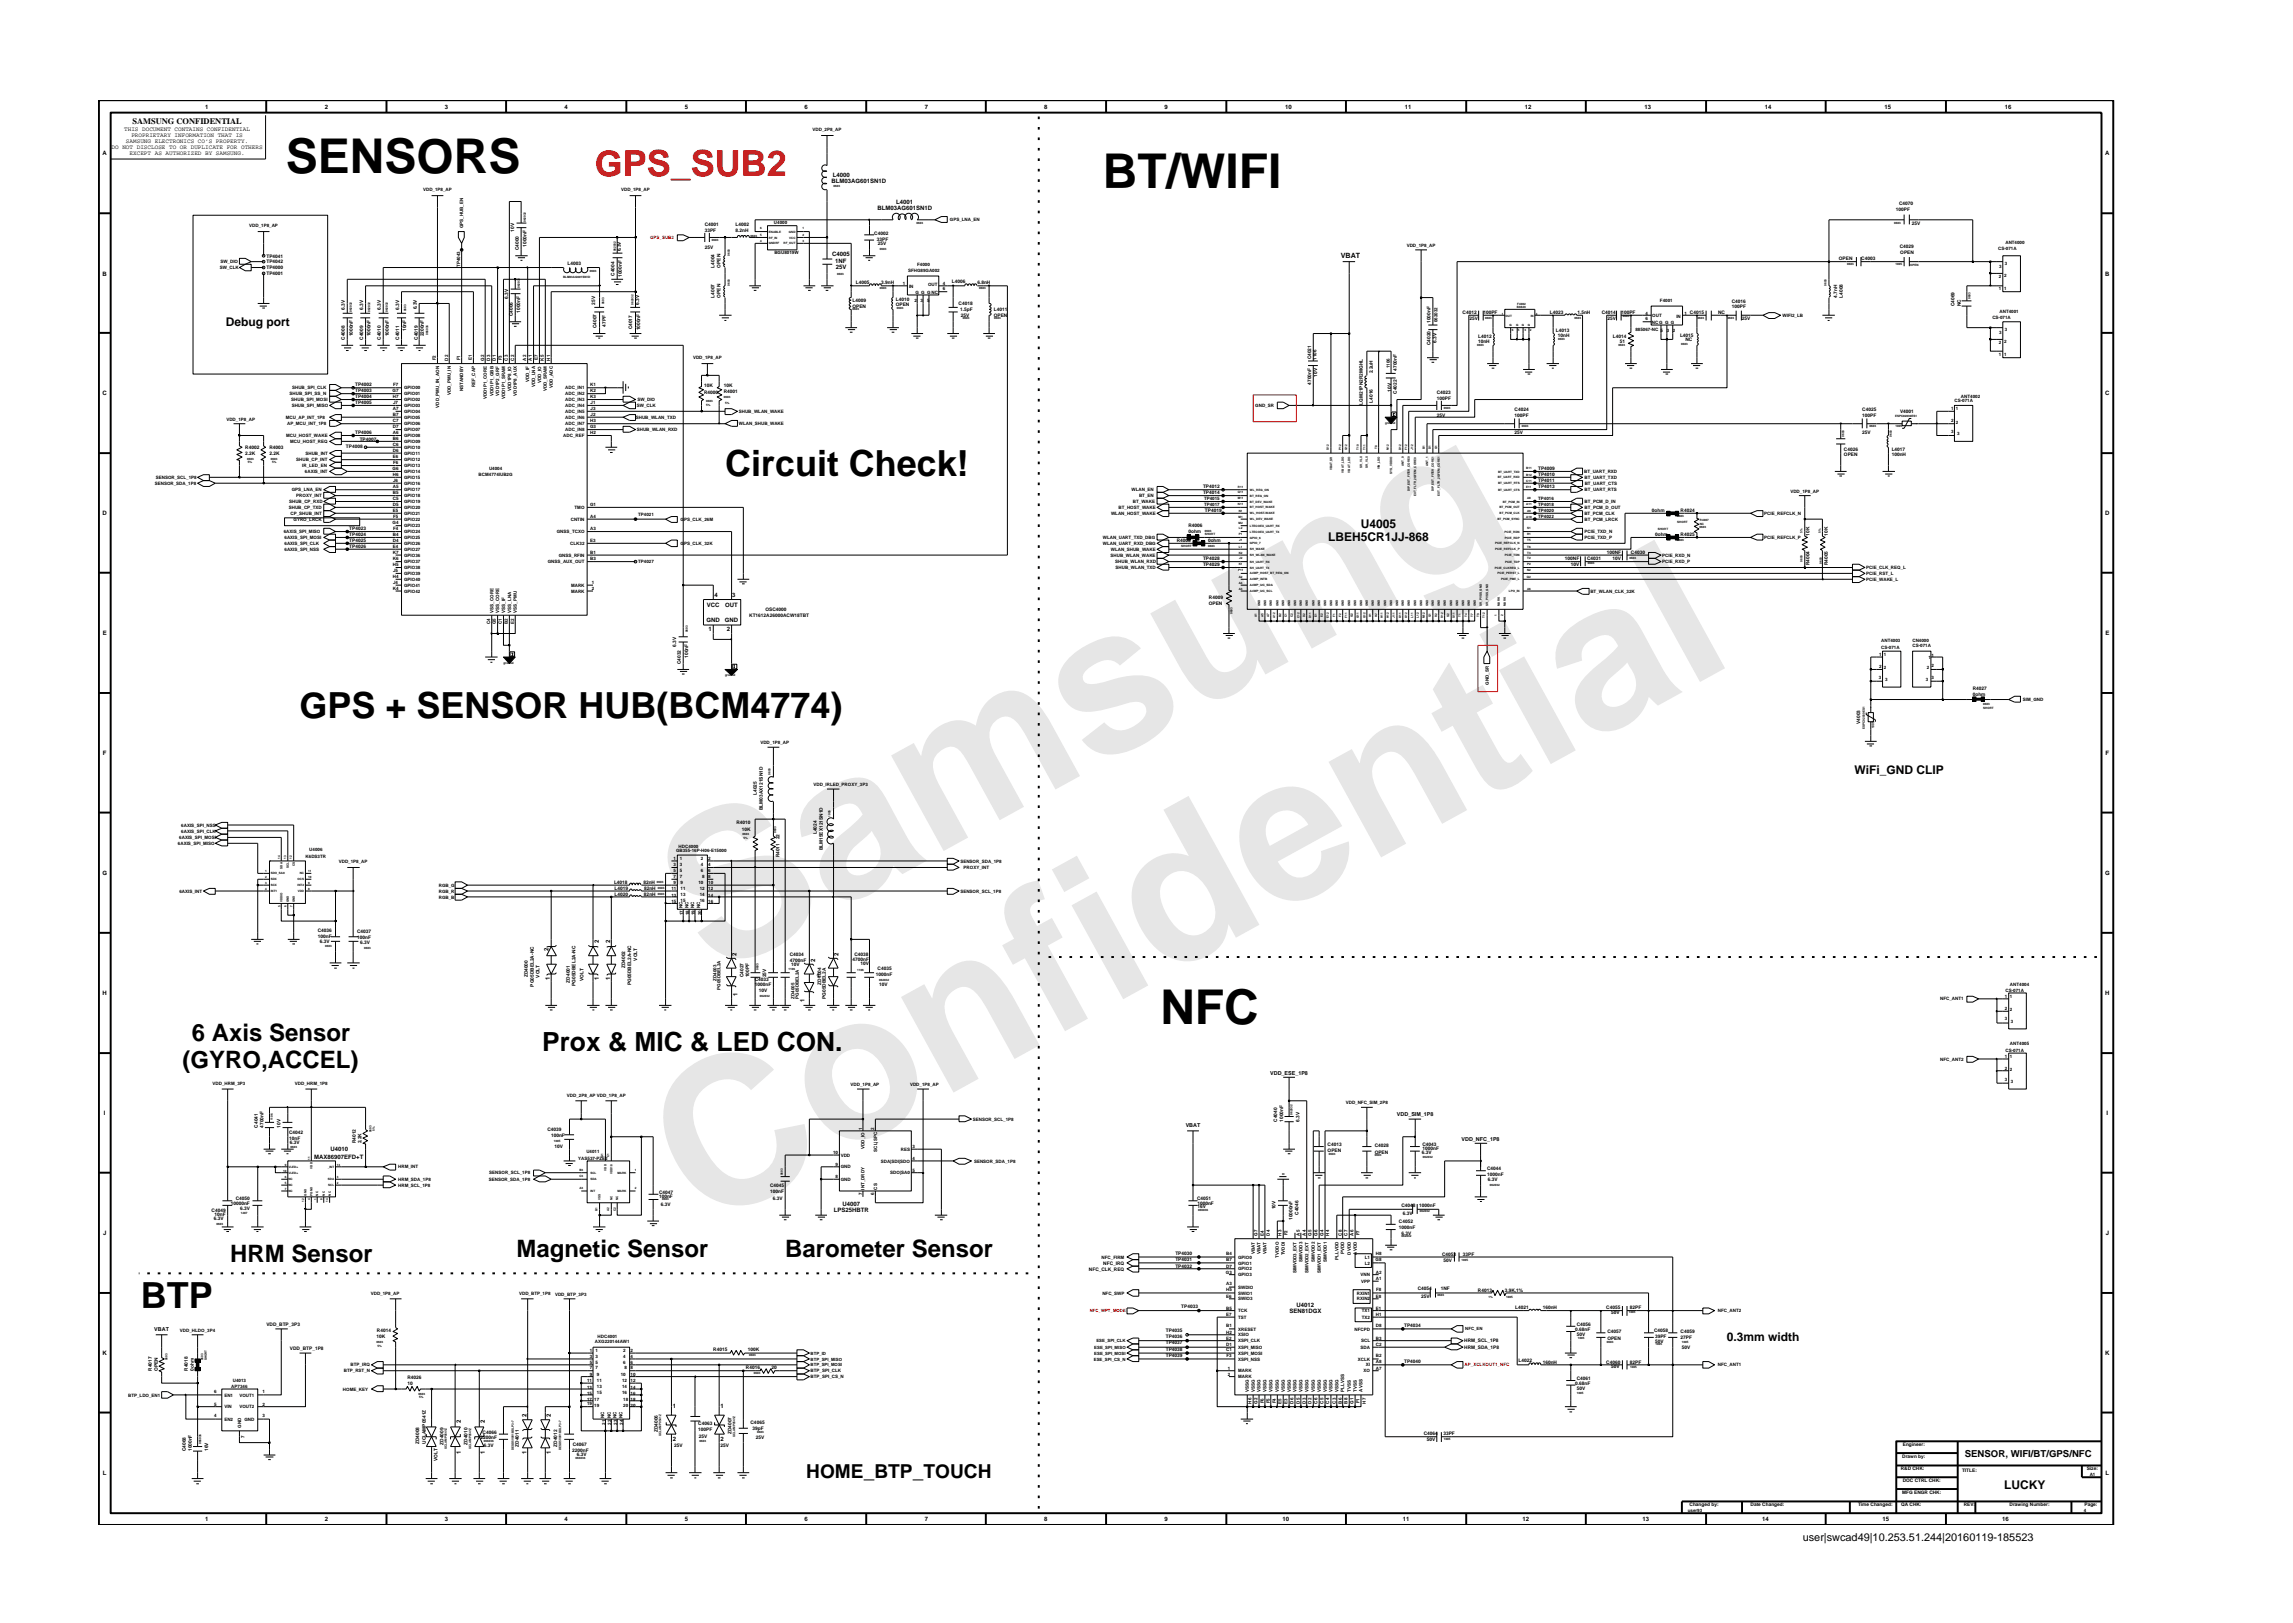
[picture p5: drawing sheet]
<svg xmlns="http://www.w3.org/2000/svg" width="297mm" height="210mm" viewBox="0 0 297 210" stroke-linecap="round" stroke-linejoin="round" font-family="sans-serif">
<defs><g id="words">
<g font-size="26.5" fill="#e6e6e6">
<text x="92.4" y="126.7" transform="rotate(-29 92.4 126.7)">Samsung</text>
<text x="91.1" y="159.4" transform="rotate(-29 91.1 159.4)">Confidential</text>
</g>
<g font-size="6.2">
<text x="37" y="22.5">SENSORS</text>
<text x="142.9" y="24.3">BT/WIFI</text>
<text x="150.3" y="132.7">NFC</text>
</g>
<text font-size="4.7" fill="#f00" x="77.1" y="22.8">GPS_SUB2</text>
<g font-size="4.7">
<text x="93.9" y="61.7">Circuit Check!</text>
<text x="38.8" y="93.1">GPS + SENSOR HUB(BCM4774)</text>
<text x="18.2" y="169.4">BTP</text>
</g>
<text font-size="3.4" x="70.2" y="136.1">Prox &amp; MIC &amp; LED CON.</text>
<g font-size="3.1">
<text x="24.8" y="134.9">6 Axis Sensor</text>
<text x="23.7" y="138.4">(GYRO,ACCEL)</text>
<text x="29.8" y="163.4">HRM Sensor</text>
<text x="66.9" y="162.8">Magnetic Sensor</text>
<text x="101.7" y="162.8">Barometer Sensor</text>
</g>
<text font-size="2.5" x="104.4" y="191.5">HOME_BTP_TOUCH</text>
<g font-size="1.6">
<text x="29.2" y="42.2">Debug port</text>
<text x="172.1" y="70">LBEH5CR1JJ-868</text>
<text x="176.3" y="68.4">U4005</text>
<text x="240.2" y="100.3">WiFi_GND CLIP</text>
<text x="223.7" y="173.7">0.3mm width</text>
<text x="259.6" y="192.9">LUCKY</text>
</g>
<text font-size="1.4" x="233.5" y="199.7">user|swcad49|10.253.51.244|20160119-185523</text>
<text font-size="1.2" x="254.5" y="188.7">SENSOR, WIFI/BT/GPS/NFC</text>
<text font-size="1.1" x="17.2" y="16.1">SAMSUNG CONFIDENTIAL</text>
<text font-size=".9" x="173.7" y="33.5">VBAT</text>
<g font-size=".8">
<text x="16.1" y="17">THIS DOCUMENT CONTAINS CONFIDENTIAL</text>
<text x="17" y="17.8">PROPRIETARY INFORMATION THAT IS</text>
<text x="26.6" y="14.1">1</text>
<text x="42.1" y="14.1">2</text>
<text x="57.6" y="14.1">3</text>
<text x="73.1" y="14.1">4</text>
<text x="88.7" y="14.1">5</text>
<text x="104.2" y="14.1">6</text>
<text x="119.8" y="14.1">7</text>
<text x="135.3" y="14.1">8</text>
<text x="150.9" y="14.1">9</text>
<text x="166.5" y="14.1">10</text>
<text x="182" y="14.1">11</text>
<text x="197.5" y="14.1">12</text>
<text x="213" y="14.1">13</text>
<text x="228.6" y="14.1">14</text>
<text x="244.1" y="14.1">15</text>
<text x="259.7" y="14.1">16</text>
<text x="13.3" y="20.1">A</text>
<text x="14.5" y="19.3">DO NOT DISCLOSE TO OR DUPLICATE FOR OTHERS</text>
<text x="16.3" y="18.5">SAMSUNG ELECTRONICS CO’S PROPERTY.</text>
<text x="16.8" y="20.1">EXCEPT AS AUTHORIZED BY SAMSUNG.</text>
<text x="107.7" y="23.7">BLM03AG601SN1D</text>
<text x="107.9" y="22.9">L4000</text>
<text x="272.7" y="20.1">A</text>
<text x="113.7" y="27.2">BLM03AG601SN1D</text>
<text x="116.1" y="26.4">L4001</text>
<text x="13.3" y="35.7">B</text>
<text x="107.8" y="33.1">C4005</text>
<text x="108.2" y="34">1NF</text>
<text x="108.3" y="34.8">25V</text>
<text x="272.7" y="35.7">B</text>
<text x="13.3" y="51.2">C</text>
<text x="272.7" y="51.2">C</text>
<text x="13.3" y="66.8">D</text>
<text x="272.7" y="66.8">D</text>
<text x="92.6" y="77.3">4</text>
<text x="94.9" y="77.3">3</text>
<text x="13.3" y="82.3">E</text>
<text x="91.5" y="80.6">GND</text>
<text x="91.6" y="78.6">VCC</text>
<text x="91.8" y="81.7">1</text>
<text x="93.9" y="80.6">GND</text>
<text x="94" y="78.6">OUT</text>
<text x="94.2" y="81.7">2</text>
<text x="272.7" y="82.3">E</text>
<text x="13.3" y="97.8">F</text>
<text x="272.8" y="97.8">F</text>
<text x="13.3" y="113.3">G</text>
<text x="272.7" y="113.3">G</text>
<text x="71.1" y="123.2" transform="rotate(-90 71.1 123.2)">2</text>
<text x="77.6" y="122.2" transform="rotate(-90 77.6 122.2)">2</text>
<text x="79" y="122.2" transform="rotate(-90 79 122.2)">2</text>
<text x="95.4" y="123.8" transform="rotate(-90 95.4 123.8)">2</text>
<text x="105.6" y="124.6" transform="rotate(-90 105.6 124.6)">2</text>
<text x="108.6" y="123.8" transform="rotate(-90 108.6 123.8)">2</text>
<text x="13.3" y="128.9">H</text>
<text x="71.2" y="126.9" transform="rotate(-90 71.2 126.9)">1</text>
<text x="77.6" y="126.9" transform="rotate(-90 77.6 126.9)">1</text>
<text x="79" y="126.9" transform="rotate(-90 79 126.9)">1</text>
<text x="95.5" y="129.1" transform="rotate(-90 95.5 129.1)">1</text>
<text x="104.2" y="129.8" transform="rotate(-90 104.2 129.8)">1</text>
<text x="105.8" y="126.7">1</text>
<text x="272.7" y="128.9">H</text>
<text x="13.5" y="144.4">I</text>
<text x="42.8" y="149.2">U4010</text>
<text x="272.9" y="144.4">I</text>
<text x="40.7" y="150.1">MAX86907EFD+T</text>
<text x="13.4" y="160">J</text>
<text x="108" y="157">LPS25HBTR</text>
<text x="109.1" y="156.2">U4007</text>
<text x="272.8" y="160">J</text>
<text x="167" y="170.1">SEN81DGX</text>
<text x="168" y="169.3">U4012</text>
<text x="13.3" y="175.5">K</text>
<text x="272.7" y="175.5">K</text>
<text x="59.7" y="184.4" transform="rotate(-90 59.7 184.4)">2</text>
<text x="62.8" y="184.4" transform="rotate(-90 62.8 184.4)">2</text>
<text x="68.2" y="183.6" transform="rotate(-90 68.2 183.6)">2</text>
<text x="71.4" y="183.6" transform="rotate(-90 71.4 183.6)">2</text>
<text x="87.2" y="182.4">1</text>
<text x="93.3" y="182.4">1</text>
<text x="13.3" y="191.1">L</text>
<text x="59.7" y="188.3" transform="rotate(-90 59.7 188.3)">1</text>
<text x="62.8" y="188.3" transform="rotate(-90 62.8 188.3)">1</text>
<text x="68.2" y="188.3" transform="rotate(-90 68.2 188.3)">1</text>
<text x="71.4" y="188.3" transform="rotate(-90 71.4 188.3)">1</text>
<text x="87.1" y="186.7">2</text>
<text x="93.3" y="186.7">2</text>
<text x="272.8" y="191.1">L</text>
<text x="26.6" y="197.1">1</text>
<text x="42.1" y="197.1">2</text>
<text x="57.6" y="197.1">3</text>
<text x="73.1" y="197.1">4</text>
<text x="88.7" y="197.1">5</text>
<text x="104.2" y="197.1">6</text>
<text x="119.8" y="197.1">7</text>
<text x="135.3" y="197.1">8</text>
<text x="150.9" y="197.1">9</text>
<text x="166.1" y="197.1">10</text>
<text x="181.7" y="197.1">11</text>
<text x="197.2" y="197.1">12</text>
<text x="212.8" y="197.1">13</text>
<text x="228.3" y="197.1">14</text>
<text x="243.9" y="197.1">15</text>
<text x="259.4" y="197.1">16</text>
</g>
<g font-size=".7">
<text x="164.5" y="139.2">VDD_ESE_1P8</text>
<text x="153.6" y="146">VBAT</text>
<text x="181" y="144.6">VDD_SIM_1P8</text>
<text x="189.3" y="147.8">VDD_NFC_1P8</text>
<text x="20" y="172.4">VBAT</text>
</g>
<g font-size=".6">
<text x="105.3" y="17">VDD_2P8_AP</text>
<text x="32.3" y="29.5">VDD_1P8_AP</text>
<text x="54.8" y="24.8">VDD_1P8_AP</text>
<text x="60" y="29.6" transform="rotate(-90 60 29.6)">GPS_HUB_EN</text>
<text x="80.5" y="24.8">VDD_1P8_AP</text>
<text x="91.3" y="29.2">C4001</text>
<text x="95.3" y="29.2">L4002</text>
<text x="100.3" y="29">U4000</text>
<text x="123" y="28.7">GPS_LNA_EN</text>
<text x="245.6" y="27.3">100PF</text>
<text x="246" y="26.6">C4070</text>
<text x="247.7" y="29.1">25V</text>
<text x="28.5" y="34.9">SW_CLK</text>
<text x="28.5" y="34.1">SW_DIO</text>
<text x="34.5" y="34.1">TP4042</text>
<text x="34.5" y="35.6">TP4001</text>
<text x="34.5" y="34.9">TP4000</text>
<text x="34.5" y="33.4">TP4041</text>
<text x="59.6" y="34.6" transform="rotate(-90 59.6 34.6)">TP4043</text>
<text x="66.6" y="30" transform="rotate(-90 66.6 30)">10V</text>
<text x="67.2" y="32.4" transform="rotate(-90 67.2 32.4)">C4000</text>
<text x="68.2" y="32" transform="rotate(-90 68.2 32)">1000nF</text>
<text x="73.5" y="34.3">L4003</text>
<text x="79.6" y="35.7" transform="rotate(-90 79.6 35.7)">C4004</text>
<text x="80.4" y="32.5" transform="rotate(-90 80.4 32.5)">6.3V</text>
<text x="80.5" y="35.9" transform="rotate(-90 80.5 35.9)">1000nF</text>
<text x="91.3" y="32.2">25V</text>
<text x="91.3" y="30">33PF</text>
<text x="92.6" y="34.7" transform="rotate(-90 92.6 34.7)">L4004</text>
<text x="93.3" y="34.7" transform="rotate(-90 93.3 34.7)">OPEN</text>
<text x="95.3" y="30">8.2nH</text>
<text x="100.3" y="32.9">BGU8019W</text>
<text x="113.3" y="30.4">C4002</text>
<text x="113.6" y="31.2">33PF</text>
<text x="113.7" y="31.7">25V</text>
<text x="117.6" y="35.3">SFHG89GA002</text>
<text x="118.8" y="34.4">F4000</text>
<text x="182.2" y="32">VDD_1P8_AP</text>
<text x="238.2" y="33.7">OPEN</text>
<text x="241.1" y="33.7">C4003</text>
<text x="246.1" y="32.1">C4029</text>
<text x="246.2" y="32.9">OPEN</text>
<text x="258.9" y="32.4">CS-071A</text>
<text x="259" y="34.7">3</text>
<text x="259.6" y="35.8">2</text>
<text x="259.7" y="34.3">3</text>
<text x="259.8" y="31.6">ANT4000</text>
<text x="44.7" y="40.2" transform="rotate(-90 44.7 40.2)">6.3V</text>
<text x="47" y="40.2" transform="rotate(-90 47 40.2)">6.3V</text>
<text x="49.3" y="40.2" transform="rotate(-90 49.3 40.2)">6.3V</text>
<text x="51.7" y="40.2" transform="rotate(-90 51.7 40.2)">6.3V</text>
<text x="54" y="40.1" transform="rotate(-90 54 40.1)">6.3V</text>
<text x="65.8" y="38.7" transform="rotate(-90 65.8 38.7)">6.3V</text>
<text x="66.4" y="41" transform="rotate(-90 66.4 41)">C4006</text>
<text x="67.4" y="40.5" transform="rotate(-90 67.4 40.5)">1000nF</text>
<text x="77.1" y="39.5" transform="rotate(-90 77.1 39.5)">25V</text>
<text x="82.8" y="39.5" transform="rotate(-90 82.8 39.5)">6.3V</text>
<text x="92.6" y="38.6" transform="rotate(-90 92.6 38.6)">L4007</text>
<text x="93.3" y="38.6" transform="rotate(-90 93.3 38.6)">OPEN</text>
<text x="110.4" y="39.1">L4009</text>
<text x="110.4" y="39.9">OPEN</text>
<text x="110.9" y="36.8">L4005</text>
<text x="114.2" y="36.8">3.9nH</text>
<text x="116" y="39">L4010</text>
<text x="116" y="39.6">OPEN</text>
<text x="117" y="36.9">1</text>
<text x="117.8" y="37.3">IN</text>
<text x="118.5" y="39.1">2</text>
<text x="118.6" y="38">G G G NC</text>
<text x="119.2" y="39.1">3</text>
<text x="120.1" y="39.1">5</text>
<text x="120.2" y="37.1">OUT</text>
<text x="122.1" y="37.6">6</text>
<text x="122.1" y="36.9">4</text>
<text x="123.3" y="36.6">L4006</text>
<text x="124.2" y="39.5">C4018</text>
<text x="124.4" y="40.3">1.5pF</text>
<text x="124.5" y="41.1">25V</text>
<text x="126.6" y="36.8">6.8nH</text>
<text x="128.7" y="40.3">L4011</text>
<text x="128.7" y="41.1">OPEN</text>
<text x="185.3" y="41.9" transform="rotate(-90 185.3 41.9)">1000nF</text>
<text x="186.2" y="41.8" transform="rotate(-90 186.2 41.8)">062032</text>
<text x="189.5" y="40.7">C4012</text>
<text x="190.4" y="41.4">25V</text>
<text x="192.2" y="40.7">100PF</text>
<text x="200.8" y="40.7">L4023</text>
<text x="204.3" y="40.7">1.5nH</text>
<text x="207.5" y="40.7">C4014</text>
<text x="208.2" y="41.4">25V</text>
<text x="210" y="40.7">100PF</text>
<text x="213.1" y="41.5">6</text>
<text x="213.1" y="40.8">4</text>
<text x="214" y="41.9">NC G G G</text>
<text x="214" y="41">OUT</text>
<text x="215" y="39.1">F4001</text>
<text x="217.2" y="41.2">IN</text>
<text x="218.2" y="40.8">1 C4015</text>
<text x="222.6" y="40.7">NC</text>
<text x="224.3" y="39.9">100PF</text>
<text x="224.3" y="39.3">C4016</text>
<text x="225.7" y="41.4">25V</text>
<text x="230.9" y="41">WIFI2_LB</text>
<text x="238" y="38.6" transform="rotate(-90 238 38.6)">4.7nH</text>
<text x="238.7" y="38.6" transform="rotate(-90 238.7 38.6)">L4008</text>
<text x="253.2" y="39.7" transform="rotate(-90 253.2 39.7)">C4069</text>
<text x="254" y="39.7" transform="rotate(-90 254 39.7)">NC</text>
<text x="258.1" y="41.3">CS-071A</text>
<text x="258.9" y="37.5">1</text>
<text x="258.9" y="36">2</text>
<text x="259" y="40.5">ANT4001</text>
<text x="259.6" y="37.6">1</text>
<text x="44.7" y="44" transform="rotate(-90 44.7 44)">C4008</text>
<text x="45.7" y="43.6" transform="rotate(-90 45.7 43.6)">1000nF</text>
<text x="47" y="44" transform="rotate(-90 47 44)">C4009</text>
<text x="48" y="43.6" transform="rotate(-90 48 43.6)">1000nF</text>
<text x="49.3" y="44" transform="rotate(-90 49.3 44)">C4010</text>
<text x="50.4" y="43.6" transform="rotate(-90 50.4 43.6)">1000nF</text>
<text x="51.7" y="44" transform="rotate(-90 51.7 44)">C4011</text>
<text x="52.6" y="42.9" transform="rotate(-90 52.6 42.9)">10nF</text>
<text x="54.1" y="44" transform="rotate(-90 54.1 44)">C4019</text>
<text x="54.9" y="43.6" transform="rotate(-90 54.9 43.6)">2200nF</text>
<text x="56.5" y="46.7" transform="rotate(-90 56.5 46.7)">F2</text>
<text x="58.1" y="46.7" transform="rotate(-90 58.1 46.7)">D2</text>
<text x="59.6" y="46.7" transform="rotate(-90 59.6 46.7)">F1</text>
<text x="61.1" y="46.7" transform="rotate(-90 61.1 46.7)">E1</text>
<text x="62.7" y="46.7" transform="rotate(-90 62.7 46.7)">G2</text>
<text x="63.5" y="46.7" transform="rotate(-90 63.5 46.7)">D3</text>
<text x="64.2" y="46.7" transform="rotate(-90 64.2 46.7)">D1</text>
<text x="65" y="46.7" transform="rotate(-90 65 46.7)">F3</text>
<text x="65.8" y="46.7" transform="rotate(-90 65.8 46.7)">C3</text>
<text x="66.6" y="46.7" transform="rotate(-90 66.6 46.7)">C2</text>
<text x="68.1" y="46.7" transform="rotate(-90 68.1 46.7)">A2</text>
<text x="68.9" y="46.7" transform="rotate(-90 68.9 46.7)">A1</text>
<text x="69.7" y="46.7" transform="rotate(-90 69.7 46.7)">E7</text>
<text x="70.4" y="46.7" transform="rotate(-90 70.4 46.7)">K5</text>
<text x="71.3" y="46.7" transform="rotate(-90 71.3 46.7)">H1</text>
<text x="77.3" y="42.5" transform="rotate(-90 77.3 42.5)">C4007</text>
<text x="78.5" y="42.3" transform="rotate(-90 78.5 42.3)">47PF</text>
<text x="81.9" y="42.7" transform="rotate(-90 81.9 42.7)">C4017</text>
<text x="82.9" y="42.8" transform="rotate(-90 82.9 42.8)">1000nF</text>
<text x="89.8" y="46.6">VDD_1P8_AP</text>
<text x="169.9" y="46.6" transform="rotate(-90 169.9 46.6)">C4021</text>
<text x="170.5" y="46.6" transform="rotate(-90 170.5 46.6)">1106</text>
<text x="180" y="47.7" transform="rotate(-90 180 47.7)">1106</text>
<text x="185.3" y="44.7" transform="rotate(-90 185.3 44.7)">C4020</text>
<text x="186.1" y="44.4" transform="rotate(-90 186.1 44.4)">6.3V</text>
<text x="191.5" y="44.4">10nH</text>
<text x="191.5" y="43.8">L4012</text>
<text x="201.6" y="43">L4013</text>
<text x="201.8" y="43.6">10nH</text>
<text x="208.9" y="43.8">L4014</text>
<text x="209.8" y="44.4">51</text>
<text x="211.8" y="42.9">885067-NC 5</text>
<text x="215.9" y="43">3</text>
<text x="216.7" y="43">2</text>
<text x="217.6" y="43.6">L4015</text>
<text x="218.3" y="44.1">NC</text>
<text x="258.9" y="46.1">1</text>
<text x="258.9" y="44.6">2</text>
<text x="259" y="43.2">3</text>
<text x="259.6" y="46.2">1</text>
<text x="259.6" y="44.4">2</text>
<text x="259.7" y="42.9">3</text>
<text x="37.5" y="51.2">SHUB_SPI_SS_N</text>
<text x="37.7" y="52">SHUB_SPI_MOSI</text>
<text x="37.8" y="52.7">SHUB_SPI_MISO</text>
<text x="37.8" y="50.4">SHUB_SPI_CLK</text>
<text x="46" y="52.3">TP4005</text>
<text x="46" y="50">TP4002</text>
<text x="46" y="51.6">TP4004</text>
<text x="46" y="50.8">TP4003</text>
<text x="50.9" y="50.8">G7</text>
<text x="50.9" y="51.5">H7</text>
<text x="50.9" y="53.9">B7</text>
<text x="50.9" y="53.2">A7</text>
<text x="50.9" y="50">F7</text>
<text x="50.9" y="52.3">J7</text>
<text x="52.4" y="52.7">GPIO03</text>
<text x="52.4" y="52">GPIO02</text>
<text x="52.4" y="51.2">GPIO01</text>
<text x="52.4" y="50.4">GPIO00</text>
<text x="52.4" y="53.5">GPIO04</text>
<text x="56.9" y="52.8" transform="rotate(-90 56.9 52.8)">VDD_PMU_IN_AON</text>
<text x="58.4" y="51.2" transform="rotate(-90 58.4 51.2)">VDD_PMU_IN</text>
<text x="60" y="50.7" transform="rotate(-90 60 50.7)">NSTANDBY</text>
<text x="61.5" y="50.2" transform="rotate(-90 61.5 50.2)">REF_CAP</text>
<text x="63.1" y="51.7" transform="rotate(-90 63.1 51.7)">VDD1P1_CORE</text>
<text x="63.9" y="51.3" transform="rotate(-90 63.9 51.3)">VDD1P1_GBB</text>
<text x="64.7" y="51.3" transform="rotate(-90 64.7 51.3)">VDD1P2_GRF</text>
<text x="65.4" y="51.7" transform="rotate(-90 65.4 51.7)">VDD1P1_SRAM</text>
<text x="66.2" y="50.6" transform="rotate(-90 66.2 50.6)">VDD1P8_IO</text>
<text x="67" y="51.3" transform="rotate(-90 67 51.3)">VDD1P8_AUX</text>
<text x="68.6" y="49.5" transform="rotate(-90 68.6 49.5)">VDD_IF</text>
<text x="69.3" y="50.2" transform="rotate(-90 69.3 50.2)">VDD_LNA</text>
<text x="70.1" y="49.6" transform="rotate(-90 70.1 49.6)">VDD_IO</text>
<text x="70.9" y="50.7" transform="rotate(-90 70.9 50.7)">VDD_SRAM</text>
<text x="71.6" y="50.3" transform="rotate(-90 71.6 50.3)">VDD_ADC</text>
<text x="73.2" y="52.7">ADC_IN4</text>
<text x="73.2" y="53.5">ADC_IN5</text>
<text x="73.2" y="50.4">ADC_IN1</text>
<text x="73.2" y="51.2">ADC_IN2</text>
<text x="73.2" y="52">ADC_IN3</text>
<text x="76.4" y="50">K1</text>
<text x="76.4" y="50.8">K2</text>
<text x="76.4" y="51.5">K3</text>
<text x="76.5" y="52.3">J1</text>
<text x="76.5" y="53.9">J2</text>
<text x="76.5" y="53.2">J3</text>
<text x="82.5" y="52.7">SW_CLK</text>
<text x="82.6" y="52">SW_DIO</text>
<text x="91.2" y="51">R4000</text>
<text x="91.2" y="50.1">10K</text>
<text x="93.8" y="50.1">10K</text>
<text x="93.8" y="50.9">R4001</text>
<text x="95.7" y="53.5">SHUB_WLAN_WAKE</text>
<text x="162.6" y="52.7">GND_SR</text>
<text x="169.9" y="49.8" transform="rotate(-90 169.9 49.8)">4700nF</text>
<text x="170.6" y="48.8" transform="rotate(-90 170.6 48.8)">10V</text>
<text x="176.5" y="52.4" transform="rotate(-90 176.5 52.4)">LQM21PN2R2MGHL</text>
<text x="177.8" y="52.2" transform="rotate(-90 177.8 52.2)">L4016</text>
<text x="177.8" y="48.4" transform="rotate(-90 177.8 48.4)">2.2uH</text>
<text x="180.2" y="50.7" transform="rotate(-90 180.2 50.7)">10V</text>
<text x="181" y="51" transform="rotate(-90 181 51)">C4022</text>
<text x="181" y="48" transform="rotate(-90 181 48)">4700nF</text>
<text x="186.1" y="54">25V</text>
<text x="186.1" y="51.8">100PF</text>
<text x="186.1" y="51">C4023</text>
<text x="196.2" y="53.3">C4024</text>
<text x="241.2" y="53.3">C4025</text>
<text x="246.1" y="53.5">V4001</text>
<text x="252.8" y="53.1">1</text>
<text x="253.2" y="52.1">CS-071A</text>
<text x="253.4" y="53.1">1</text>
<text x="254" y="51.6">ANT4002</text>
<text x="29.3" y="54.5">VDD_1P8_AP</text>
<text x="31.8" y="59">2.2K</text>
<text x="31.8" y="58.2">R4002</text>
<text x="34.9" y="58.2">R4003</text>
<text x="34.9" y="59">2.2K</text>
<text x="37" y="54.3">MCU_AP_INT_1P8</text>
<text x="37.1" y="56.6">MCU_HOST_WAKE</text>
<text x="37.2" y="55.1">AP_MCU_INT_1P8</text>
<text x="37.6" y="57.4">MCU_HOST_REQ</text>
<text x="38.4" y="59.8">SHUB_CP_INT</text>
<text x="39.6" y="58.9">SHUB_INT</text>
<text x="44.8" y="58">TP4008</text>
<text x="46" y="56.2">TP4006</text>
<text x="46.6" y="57.1">TP4007</text>
<text x="50.9" y="54.7">C7</text>
<text x="50.9" y="58.6">D6</text>
<text x="50.9" y="55.4">D7</text>
<text x="50.9" y="57.1">B6</text>
<text x="50.9" y="57.8">C6</text>
<text x="50.9" y="56.2">A6</text>
<text x="50.9" y="59.3">E6</text>
<text x="52.4" y="55.1">GPIO06</text>
<text x="52.4" y="58.9">GPIO11</text>
<text x="52.4" y="55.9">GPIO07</text>
<text x="52.4" y="57.4">GPIO09</text>
<text x="52.4" y="54.3">GPIO05</text>
<text x="52.4" y="58.2">GPIO10</text>
<text x="52.4" y="56.6">GPIO08</text>
<text x="52.4" y="59.8">GPIO12</text>
<text x="73" y="56.6">ADC_REF</text>
<text x="73.2" y="55.9">ADC_IN8</text>
<text x="73.2" y="54.3">ADC_IN6</text>
<text x="73.2" y="55.1">ADC_IN7</text>
<text x="76.4" y="55.4">G3</text>
<text x="76.4" y="56.2">H2</text>
<text x="76.4" y="54.7">H3</text>
<text x="82.4" y="54.3">SHUB_WLAN_TXD</text>
<text x="82.5" y="55.9">SHUB_WLAN_RXD</text>
<text x="95.7" y="55.1">WLAN_SHUB_WAKE</text>
<text x="196.2" y="56.2">25V</text>
<text x="196.2" y="54">100PF</text>
<text x="238.9" y="58.4">C4026</text>
<text x="238.9" y="59.1">OPEN</text>
<text x="241.2" y="54">100PF</text>
<text x="241.2" y="56.2">25V</text>
<text x="245.1" y="58.4">L4017</text>
<text x="245.1" y="59.1">100nH</text>
<text x="252.8" y="54.7">2</text>
<text x="252.8" y="56.1">3</text>
<text x="253.4" y="54.9">2</text>
<text x="253.5" y="56.3">3</text>
<text x="20.1" y="62.8">SENSOR_SDA_1P8</text>
<text x="20.2" y="62">SENSOR_SCL_1P8</text>
<text x="37.4" y="65.9">SHUB_CP_TXD</text>
<text x="37.5" y="65.2">SHUB_CP_RXD</text>
<text x="37.8" y="63.7">GPS_LNA_EN</text>
<text x="38.4" y="64.4">PROXY_INT</text>
<text x="39.1" y="60.5">IR_LED_EN</text>
<text x="39.5" y="61.3">6AXIS_INT</text>
<text x="50.9" y="60.9">G6</text>
<text x="50.9" y="61.7">H6</text>
<text x="50.9" y="65.5">D5</text>
<text x="50.9" y="64.8">C5</text>
<text x="50.9" y="63.2">A5</text>
<text x="50.9" y="64">B5</text>
<text x="50.9" y="60.1">F6</text>
<text x="50.9" y="62.5">J6</text>
<text x="52.4" y="62.8">GPIO16</text>
<text x="52.4" y="62">GPIO15</text>
<text x="52.4" y="61.3">GPIO14</text>
<text x="52.4" y="60.5">GPIO13</text>
<text x="52.4" y="65.9">GPIO20</text>
<text x="52.4" y="65.2">GPIO19</text>
<text x="52.4" y="63.7">GPIO17</text>
<text x="52.4" y="64.4">GPIO18</text>
<text x="62" y="61.7">BCM4774IUB2G</text>
<text x="63.3" y="60.9">U4004</text>
<text x="74.4" y="65.9">TMO</text>
<text x="76.4" y="65.5">G1</text>
<text x="144.9" y="65.9">BT_HOST_WAKE</text>
<text x="146.6" y="63.7">WLAN_EN</text>
<text x="146.8" y="65.2">BT_WAKE</text>
<text x="147.6" y="64.4">BT_EN</text>
<text x="155.8" y="63.2">TP4012</text>
<text x="155.8" y="64">TP4014</text>
<text x="156" y="64.8">TP4015</text>
<text x="156" y="65.5">TP4017</text>
<text x="199.2" y="61.7">TP4010</text>
<text x="199.2" y="63.2">TP4013</text>
<text x="199.2" y="62.5">TP4011</text>
<text x="199.2" y="60.9">TP4009</text>
<text x="199.2" y="65.5">TP4018</text>
<text x="199.2" y="64.8">TP4016</text>
<text x="205.2" y="61.3">BT_UART_RXD</text>
<text x="205.3" y="65.9">BT_PCM_D_OUT</text>
<text x="205.3" y="65.2">BT_PCM_D_IN</text>
<text x="205.3" y="62">BT_UART_TXD</text>
<text x="205.3" y="63.7">BT_UART_RTS</text>
<text x="205.3" y="62.8">BT_UART_CTS</text>
<text x="231.9" y="63.8">VDD_1P8_AP</text>
<text x="36.8" y="69.1">6AXIS_SPI_MISO</text>
<text x="36.9" y="70.6">6AXIS_SPI_CLK</text>
<text x="36.9" y="71.4">6AXIS_SPI_NSS</text>
<text x="36.9" y="69.8">6AXIS_SPI_MOSI</text>
<text x="37.6" y="66.7">CP_SHUB_INT</text>
<text x="38" y="67.5">GYRO_LRCK</text>
<text x="45.2" y="70.2">TP4025</text>
<text x="45.2" y="71">TP4026</text>
<text x="45.2" y="68.7">TP4023</text>
<text x="45.2" y="69.4">TP4024</text>
<text x="50.9" y="67.9">G4</text>
<text x="50.9" y="71.8">K7</text>
<text x="50.9" y="70.2">D4</text>
<text x="50.9" y="69.4">B4</text>
<text x="50.9" y="71">E4</text>
<text x="50.9" y="66.4">E5</text>
<text x="50.9" y="68.7">F4</text>
<text x="50.9" y="67.1">F5</text>
<text x="52.4" y="68.3">GPIO23</text>
<text x="52.4" y="69.1">GPIO24</text>
<text x="52.4" y="67.5">GPIO22</text>
<text x="52.4" y="70.6">GPIO26</text>
<text x="52.4" y="71.4">GPIO27</text>
<text x="52.4" y="66.7">GPIO21</text>
<text x="52.4" y="69.8">GPIO25</text>
<text x="72.1" y="69.1">GNSS_TCXO</text>
<text x="73.9" y="70.6">CLK32</text>
<text x="73.9" y="67.5">CNTIN</text>
<text x="76.4" y="68.7">A3</text>
<text x="76.4" y="67.1">A4</text>
<text x="76.4" y="71.8">B1</text>
<text x="76.5" y="70.2">E3</text>
<text x="82.7" y="66.9">TP4021</text>
<text x="88.2" y="70.6">GPS_CLK_32K</text>
<text x="88.2" y="67.5">GPS_CLK_26M</text>
<text x="142.9" y="70.6">WLAN_UART_RXD_DBG</text>
<text x="142.9" y="69.8">WLAN_UART_TXD_DBG</text>
<text x="143.9" y="71.4">WLAN_SHUB_WAKE</text>
<text x="143.9" y="66.7">WLAN_HOST_WAKE</text>
<text x="152.4" y="70.2">R4008</text>
<text x="154" y="69">0ohm</text>
<text x="154" y="68.3">R4006</text>
<text x="156.1" y="66.4">TP4019</text>
<text x="156.5" y="70.2">0ohm</text>
<text x="199.2" y="67.1">TP4022</text>
<text x="199.2" y="66.4">TP4020</text>
<text x="205.2" y="66.7">BT_PCM_CLK</text>
<text x="205.3" y="67.5">BT_PCM_LRCK</text>
<text x="205.3" y="69.8">PCIE_TXD_P</text>
<text x="205.3" y="69.1">PCIE_TXD_N</text>
<text x="208.1" y="71.7">100NF</text>
<text x="211.3" y="71.7">C4030</text>
<text x="214" y="66.3">0ohm</text>
<text x="214.4" y="69.5">0ohm</text>
<text x="217.7" y="69.5">R4025</text>
<text x="217.7" y="66.3">R4024</text>
<text x="228.5" y="66.7">PCIE_REFCLK_N</text>
<text x="228.5" y="69.8">PCIE_REFCLK_P</text>
<text x="234.4" y="69.4" transform="rotate(-90 234.4 69.4)">10K</text>
<text x="236.8" y="69.4" transform="rotate(-90 236.8 69.4)">10K</text>
<text x="50.9" y="72.5">K6</text>
<text x="50.9" y="76.4">K4</text>
<text x="50.9" y="74.9">H4</text>
<text x="50.9" y="73.3">H5</text>
<text x="50.9" y="75.7">J4</text>
<text x="50.9" y="74.1">J5</text>
<text x="52.4" y="73">GPIO37</text>
<text x="52.4" y="72.1">GPIO36</text>
<text x="52.4" y="76">GPIO41</text>
<text x="52.4" y="74.5">GPIO39</text>
<text x="52.4" y="76.8">GPIO42</text>
<text x="52.4" y="75.3">GPIO40</text>
<text x="52.4" y="73.7">GPIO38</text>
<text x="71" y="73">GNSS_AUX_OUT</text>
<text x="72.4" y="72.1">GNSS_RFIN</text>
<text x="74" y="76">MARK</text>
<text x="74" y="76.8">MARK</text>
<text x="76.4" y="72.5">B3</text>
<text x="76.7" y="75.7">1</text>
<text x="76.7" y="76.4">2</text>
<text x="82.7" y="73">TP4027</text>
<text x="143.9" y="72.1">SHUB_WLAN_WAKE</text>
<text x="144.5" y="73">SHUB_WLAN_RXD</text>
<text x="144.5" y="73.7">SHUB_WLAN_TXD</text>
<text x="155.8" y="72.6">TP4028</text>
<text x="155.8" y="73.3">TP4029</text>
<text x="156.6" y="77.6">R4009</text>
<text x="202.7" y="72.5">100NF</text>
<text x="203.5" y="73.3">10V</text>
<text x="205.6" y="72.5">C4031</text>
<text x="206" y="76.8">BT_WLAN_CLK_32K</text>
<text x="208.9" y="72.5">10V</text>
<text x="215.3" y="72.1">PCIE_RXD_N</text>
<text x="215.3" y="73">PCIE_RXD_P</text>
<text x="234.4" y="73.2" transform="rotate(-90 234.4 73.2)">R4004</text>
<text x="236.8" y="73.2" transform="rotate(-90 236.8 73.2)">R4005</text>
<text x="241.8" y="74.5">PCIE_RST_L</text>
<text x="241.8" y="73.7">PCIE_CLK_REQ_L</text>
<text x="241.8" y="75.3">PCIE_WAKE_L</text>
<text x="63.5" y="80.8" transform="rotate(-90 63.5 80.8)">C4</text>
<text x="63.9" y="79.4" transform="rotate(-90 63.9 79.4)">VSS_CORE</text>
<text x="64.2" y="80.8" transform="rotate(-90 64.2 80.8)">G5</text>
<text x="64.7" y="79.4" transform="rotate(-90 64.7 79.4)">VSS_CORE</text>
<text x="65" y="80.8" transform="rotate(-90 65 80.8)">C1</text>
<text x="65.4" y="79.4" transform="rotate(-90 65.4 79.4)">VSS_IF</text>
<text x="65.8" y="80.8" transform="rotate(-90 65.8 80.8)">B2</text>
<text x="66.2" y="79.4" transform="rotate(-90 66.2 79.4)">VSS_LNA</text>
<text x="66.6" y="80.8" transform="rotate(-90 66.6 80.8)">E2</text>
<text x="67" y="79.4" transform="rotate(-90 67 79.4)">VSS_PMU</text>
<text x="87.6" y="83.8" transform="rotate(-90 87.6 83.8)">6.3V</text>
<text x="97.1" y="79.9">KT1612A26000ACW18TBT</text>
<text x="99.2" y="79.2">OSC4000</text>
<text x="156.6" y="78.4">OPEN</text>
<text x="243.7" y="83.2">ANT4003</text>
<text x="247.7" y="83.8">CS-071A</text>
<text x="247.7" y="83.2">CN4000</text>
<text x="88.2" y="86" transform="rotate(-90 88.2 86)">C4032</text>
<text x="89.1" y="85.2" transform="rotate(-90 89.1 85.2)">100nF</text>
<text x="192.9" y="88.7" transform="rotate(-90 192.9 88.7)">GND_SR</text>
<text x="243.4" y="87.9">3</text>
<text x="243.4" y="85">1</text>
<text x="243.4" y="86.6">2</text>
<text x="243.7" y="84">CS-071A</text>
<text x="244" y="86.7">2</text>
<text x="244" y="84.9">1</text>
<text x="244.2" y="88.3">3</text>
<text x="249.5" y="88.3">3</text>
<text x="249.6" y="86.6">2</text>
<text x="249.8" y="85.3">1</text>
<text x="250.2" y="85.1">1</text>
<text x="250.2" y="86.4">2</text>
<text x="250.2" y="87.9">3</text>
<text x="255.6" y="89.4">R4027</text>
<text x="241" y="93.8" transform="rotate(-90 241 93.8)">V4003</text>
<text x="255.6" y="90.1">0ohm</text>
<text x="262" y="90.8">SIM_GND</text>
<text x="98.5" y="96.4">VDD_1P8_AP</text>
<text x="105.4" y="101.8">VDD_IRLED_PROXY_3P3</text>
<text x="23.5" y="107.1">6AXIS_SPI_NSS</text>
<text x="23.5" y="107.9">6AXIS_SPI_CLK</text>
<text x="95.4" y="106.8">R4010</text>
<text x="96.1" y="107.6">10K</text>
<text x="98" y="103" transform="rotate(-90 98 103)">L4025</text>
<text x="98.8" y="104.9" transform="rotate(-90 98.8 104.9)">BLM03AX121SN1D</text>
<text x="23.1" y="109.5">6AXIS_SPI_MISO</text>
<text x="23.2" y="108.7">6AXIS_SPI_MOSI</text>
<text x="39.6" y="111.2">K6DS3TR</text>
<text x="40.1" y="110.2">U4006</text>
<text x="43.9" y="111.7">VDD_1P8_AP</text>
<text x="87.2" y="112.2">3</text>
<text x="87.2" y="111.4">1</text>
<text x="87.2" y="113">5</text>
<text x="87.2" y="113.7">7</text>
<text x="87.6" y="110.4">GB355-16P-H06-E15000</text>
<text x="87.9" y="109.8">HDC4000</text>
<text x="88.1" y="112.2">3</text>
<text x="88.1" y="111.4">1</text>
<text x="88.1" y="113">5</text>
<text x="88.1" y="113.7">7</text>
<text x="90.8" y="112.2">4</text>
<text x="90.8" y="113">6</text>
<text x="90.8" y="111.4">2</text>
<text x="91" y="113.7">8</text>
<text x="91.7" y="112.2">4</text>
<text x="91.7" y="113">6</text>
<text x="91.7" y="113.7">8</text>
<text x="91.7" y="111.4">2</text>
<text x="101" y="111.1" transform="rotate(-90 101 111.1)">R4011</text>
<text x="101" y="108.8" transform="rotate(-90 101 108.8)">22</text>
<text x="105.8" y="108.1" transform="rotate(-90 105.8 108.1)">L4024</text>
<text x="106.6" y="110.2" transform="rotate(-90 106.6 110.2)">BLM15EX121SN1D</text>
<text x="124.4" y="111.7">SENSOR_SDA_1P8</text>
<text x="124.8" y="112.6">PROXY_INT</text>
<text x="23.2" y="115.6">6AXIS_INT</text>
<text x="56.8" y="114.9">RGB_G</text>
<text x="56.8" y="115.6">RGB_R</text>
<text x="56.8" y="116.4">RGB_B</text>
<text x="79.5" y="114.5">L4018</text>
<text x="79.6" y="116">L4020</text>
<text x="79.6" y="115.3">L4019</text>
<text x="83.3" y="114.5">82nH</text>
<text x="83.4" y="116">82nH</text>
<text x="83.4" y="115.3">82nH</text>
<text x="87" y="115.3">11</text>
<text x="87" y="116.2">13</text>
<text x="87" y="117">15</text>
<text x="87.2" y="114.5">9</text>
<text x="88.2" y="115.3">11</text>
<text x="88.2" y="114.5">9</text>
<text x="88.2" y="116.1">13</text>
<text x="88.2" y="116.9">15</text>
<text x="88.4" y="117.6" transform="rotate(-90 88.4 117.6)">NC</text>
<text x="88.5" y="118.6" transform="rotate(-90 88.5 118.6)">17</text>
<text x="89.2" y="117.6" transform="rotate(-90 89.2 117.6)">NC</text>
<text x="89.3" y="118.6" transform="rotate(-90 89.3 118.6)">18</text>
<text x="89.9" y="117.6" transform="rotate(-90 89.9 117.6)">NC</text>
<text x="90" y="118.6" transform="rotate(-90 90 118.6)">19</text>
<text x="90.5" y="114.5">10</text>
<text x="90.7" y="116.9">16</text>
<text x="90.7" y="115.3">12</text>
<text x="90.7" y="116.1">14</text>
<text x="90.7" y="117.6" transform="rotate(-90 90.7 117.6)">NC</text>
<text x="90.9" y="118.6" transform="rotate(-90 90.9 118.6)">20</text>
<text x="91.8" y="117">16</text>
<text x="91.8" y="114.5">10</text>
<text x="91.8" y="115.3">12</text>
<text x="91.8" y="116.2">14</text>
<text x="124.4" y="115.6">SENSOR_SCL_1P8</text>
<text x="41.2" y="120.8">C4036</text>
<text x="41.2" y="121.5">100nF</text>
<text x="41.4" y="122.1">6.3V</text>
<text x="46.3" y="120.9">C4037</text>
<text x="46.3" y="121.7">100nF</text>
<text x="46.7" y="122.3">6.3V</text>
<text x="81" y="125.4" transform="rotate(-90 81 125.4)">ZD4002</text>
<text x="82.5" y="124.5" transform="rotate(-90 82.5 124.5)">VOLT</text>
<text x="102.3" y="123.8">C4034</text>
<text x="102.3" y="124.6">4700nF</text>
<text x="102.5" y="125.1">10V</text>
<text x="110.4" y="124.4">4700nF</text>
<text x="110.7" y="123.8">C4038</text>
<text x="111.4" y="125">10V</text>
<text x="113.7" y="125.6">C4035</text>
<text x="68.4" y="126.6" transform="rotate(-90 68.4 126.6)">ZD4000</text>
<text x="69.1" y="127.8" transform="rotate(-90 69.1 127.8)">PG05DBEL2A-NC</text>
<text x="69.9" y="126.7" transform="rotate(-90 69.9 126.7)">VOLT</text>
<text x="73.8" y="127.3" transform="rotate(-90 73.8 127.3)">ZD4001</text>
<text x="74.6" y="127.7" transform="rotate(-90 74.6 127.7)">PG05DBEL2A-NC</text>
<text x="75.6" y="127.1" transform="rotate(-90 75.6 127.1)">VOLT</text>
<text x="81.8" y="127.6" transform="rotate(-90 81.8 127.6)">PG05DBEL2A-NC</text>
<text x="92.8" y="127.1" transform="rotate(-90 92.8 127.1)">ZD4003</text>
<text x="93.3" y="128.2" transform="rotate(-90 93.3 128.2)">PG05DBEL2A</text>
<text x="96.3" y="126.6" transform="rotate(-90 96.3 126.6)">C4027</text>
<text x="97.1" y="126.6" transform="rotate(-90 97.1 126.6)">100PF</text>
<text x="97.8" y="127.1">C4033</text>
<text x="97.8" y="127.7">1000nF</text>
<text x="98.3" y="128.5">10V</text>
<text x="99.3" y="126.6" transform="rotate(-90 99.3 126.6)">25V</text>
<text x="102.9" y="129.4" transform="rotate(-90 102.9 129.4)">ZD4005</text>
<text x="103.5" y="129.4" transform="rotate(-90 103.5 129.4)">PG05DBEL2A</text>
<text x="106.4" y="127.5" transform="rotate(-90 106.4 127.5)">ZD4004</text>
<text x="107" y="129.4" transform="rotate(-90 107 129.4)">PG05DBEL2A</text>
<text x="113.5" y="126.4">1000nF</text>
<text x="113.9" y="127.7">10V</text>
<text x="251.3" y="129.6">NFC_ANT1</text>
<text x="259.7" y="129.3">1</text>
<text x="259.7" y="130.8">2</text>
<text x="259.8" y="128.5">CS-071A</text>
<text x="260.4" y="127.7">ANT4004</text>
<text x="260.4" y="129.2">1</text>
<text x="260.4" y="131">2</text>
<text x="251.3" y="137.4">NFC_ANT2</text>
<text x="259.7" y="137">1</text>
<text x="259.7" y="132.2">3</text>
<text x="259.8" y="136.3">CS-071A</text>
<text x="260.4" y="135.4">ANT4005</text>
<text x="260.4" y="137">1</text>
<text x="260.5" y="132.5">3</text>
<text x="27.5" y="140.5">VDD_HRM_3P3</text>
<text x="38.2" y="140.5">VDD_HRM_1P8</text>
<text x="73.4" y="142.1">VDD_2P8_AP VDD_1P8_AP</text>
<text x="110.2" y="140.7">VDD_1P8_AP</text>
<text x="117.9" y="140.7">VDD_1P8_AP</text>
<text x="174.3" y="143.1">VDD_NFC_SIM_2P8</text>
<text x="259.7" y="138.6">2</text>
<text x="259.7" y="140">3</text>
<text x="260.4" y="138.7">2</text>
<text x="260.5" y="140.2">3</text>
<text x="33.4" y="146.1" transform="rotate(-90 33.4 146.1)">C4041</text>
<text x="34.1" y="146.1" transform="rotate(-90 34.1 146.1)">4700nF</text>
<text x="36.4" y="146.1" transform="rotate(-90 36.4 146.1)">10V</text>
<text x="37.5" y="146.9">C4042</text>
<text x="37.5" y="147.7">10nF</text>
<text x="37.5" y="148.1">6.3V</text>
<text x="46.1" y="148.1" transform="rotate(-90 46.1 148.1)">R4012</text>
<text x="46.8" y="148.1" transform="rotate(-90 46.8 148.1)">2.2K</text>
<text x="70.9" y="146.5">C4039</text>
<text x="71.4" y="147.3">100nF</text>
<text x="71.8" y="148.7">10V</text>
<text x="76" y="149.4">U4011</text>
<text x="107.9" y="149.5">10</text>
<text x="108.9" y="149.8">VDD</text>
<text x="111.7" y="146.3" transform="rotate(-90 111.7 146.3)">1</text>
<text x="112" y="148.8" transform="rotate(-90 112 148.8)">VDD_IO</text>
<text x="113.2" y="146.3" transform="rotate(-90 113.2 146.3)">2</text>
<text x="113.6" y="149.2" transform="rotate(-90 113.6 149.2)">SCL|SPC</text>
<text x="116.7" y="149.1">RES</text>
<text x="118.2" y="148.7">3</text>
<text x="126" y="145.2">SENSOR_SCL_1P8</text>
<text x="165.5" y="145.3" transform="rotate(-90 165.5 145.3)">C4040</text>
<text x="166.2" y="145.3" transform="rotate(-90 166.2 145.3)">1000nF</text>
<text x="168.3" y="145.3" transform="rotate(-90 168.3 145.3)">6.3V</text>
<text x="172" y="148.4">C4013</text>
<text x="172" y="149.2">OPEN</text>
<text x="178.1" y="148.6">C4028</text>
<text x="178.1" y="149.5">OPEN</text>
<text x="184.2" y="149.5">6.3V</text>
<text x="184.3" y="149">1000nF</text>
<text x="184.3" y="148.4">C4043</text>
<text x="30.5" y="155.5">C4050</text>
<text x="51.6" y="151.4">HRM_INT</text>
<text x="51.6" y="153.7">HRM_SCL_1P8</text>
<text x="51.6" y="153">HRM_SDA_1P8</text>
<text x="63.3" y="153">SENSOR_SDA_1P8</text>
<text x="63.4" y="152.1">SENSOR_SCL_1P8</text>
<text x="74.9" y="150.3">YAS537-PZE2</text>
<text x="85.4" y="155.2">100nF</text>
<text x="85.4" y="154.7">C4047</text>
<text x="99.8" y="154.6">100nF</text>
<text x="99.8" y="153.8">C4045</text>
<text x="100.1" y="155.5">6.3V</text>
<text x="108.2" y="152.6">8</text>
<text x="108.2" y="151">9</text>
<text x="108.9" y="153">GND</text>
<text x="108.9" y="151.4">GND</text>
<text x="111.7" y="154.8" transform="rotate(-90 111.7 154.8)">7</text>
<text x="112" y="154.1" transform="rotate(-90 112 154.1)">INT_DRDY</text>
<text x="113.2" y="154.8" transform="rotate(-90 113.2 154.8)">6</text>
<text x="113.6" y="154.1" transform="rotate(-90 113.6 154.1)">CS</text>
<text x="114.1" y="150.6">SDA|SDI|SDO</text>
<text x="115.3" y="152.1">SDO|SA0</text>
<text x="118.2" y="151.8">5</text>
<text x="118.2" y="150.2">4</text>
<text x="126.2" y="150.6">SENSOR_SDA_1P8</text>
<text x="155.1" y="155.5">C4051</text>
<text x="192.6" y="152.3">1000nF</text>
<text x="192.6" y="151.6">C4044</text>
<text x="192.7" y="153">6.3V</text>
<text x="27.4" y="157">C4049</text>
<text x="27.7" y="158">6.3V</text>
<text x="27.8" y="157.6">10nF</text>
<text x="29.9" y="156.1">10000nF</text>
<text x="31.1" y="156.7">6.3V</text>
<text x="85.6" y="156.2">6.3V</text>
<text x="155.1" y="156.1">1000nF</text>
<text x="155.1" y="156.5">16V</text>
<text x="162.9" y="160.1" transform="rotate(-90 162.9 160.1)">G7</text>
<text x="163.7" y="160.1" transform="rotate(-90 163.7 160.1)">E4</text>
<text x="164.5" y="160.1" transform="rotate(-90 164.5 160.1)">D4</text>
<text x="165.2" y="156.7" transform="rotate(-90 165.2 156.7)">10V</text>
<text x="166" y="160.1" transform="rotate(-90 166 160.1)">H3</text>
<text x="166.8" y="160" transform="rotate(-90 166.8 160)">F2</text>
<text x="167.4" y="158" transform="rotate(-90 167.4 158)">10000nF</text>
<text x="168.2" y="157.4" transform="rotate(-90 168.2 157.4)">C4046</text>
<text x="168.4" y="160.1" transform="rotate(-90 168.4 160.1)">A5</text>
<text x="169.2" y="160.1" transform="rotate(-90 169.2 160.1)">A4</text>
<text x="169.9" y="160.1" transform="rotate(-90 169.9 160.1)">G5</text>
<text x="170.7" y="160.1" transform="rotate(-90 170.7 160.1)">G6</text>
<text x="171.4" y="160.1" transform="rotate(-90 171.4 160.1)">G4</text>
<text x="172.2" y="160.1" transform="rotate(-90 172.2 160.1)">H4</text>
<text x="173.8" y="160.1" transform="rotate(-90 173.8 160.1)">C8</text>
<text x="174.6" y="160.1" transform="rotate(-90 174.6 160.1)">C7</text>
<text x="175.3" y="160.1" transform="rotate(-90 175.3 160.1)">A6</text>
<text x="176.1" y="160" transform="rotate(-90 176.1 160)">F7</text>
<text x="181.2" y="158.4">C4052</text>
<text x="181.2" y="159.2">1000nF</text>
<text x="181.6" y="160">6.3V</text>
<text x="181.6" y="156.4">C4048</text>
<text x="181.7" y="157.4">6.3V</text>
<text x="183.8" y="156.4">1000nF</text>
<text x="48" y="167.7">VDD_1P8_AP</text>
<text x="67.2" y="167.7">VDD_BTP_1P8</text>
<text x="71.9" y="167.9">VDD_BTP_3P3</text>
<text x="141.1" y="164.6">NFC_CLK_REQ</text>
<text x="142.7" y="163.1">NFC_FIRM</text>
<text x="142.8" y="167.7">NFC_SWP</text>
<text x="142.9" y="163.8">NFC_IRQ</text>
<text x="152.3" y="162.6">TP4030</text>
<text x="152.3" y="164.3">TP4032</text>
<text x="152.3" y="163.4">TP4031</text>
<text x="158.8" y="165">G3</text>
<text x="158.8" y="167.3">H5</text>
<text x="158.8" y="164.2">D7</text>
<text x="158.8" y="163.4">B7</text>
<text x="158.8" y="166.5">A3</text>
<text x="158.8" y="162.6">B4</text>
<text x="160.4" y="166.9">SWDIO</text>
<text x="160.4" y="167.7">SWIO1</text>
<text x="160.4" y="164.6">GPIO2</text>
<text x="160.4" y="163.8">GPIO1</text>
<text x="160.4" y="163.1">GPIO0</text>
<text x="160.4" y="165.3">GPIO3</text>
<text x="162.5" y="162.5" transform="rotate(-90 162.5 162.5)">VBAT</text>
<text x="163.3" y="162.5" transform="rotate(-90 163.3 162.5)">VBAT</text>
<text x="164.1" y="162.5" transform="rotate(-90 164.1 162.5)">VBAT</text>
<text x="165.7" y="162.9" transform="rotate(-90 165.7 162.9)">TVDDO</text>
<text x="166.4" y="162.6" transform="rotate(-90 166.4 162.6)">TVDDI</text>
<text x="168" y="164.9" transform="rotate(-90 168 164.9)">SIMVDD3_EXT</text>
<text x="168.7" y="163.5" transform="rotate(-90 168.7 163.5)">SIMVDD3</text>
<text x="169.5" y="164.9" transform="rotate(-90 169.5 164.9)">SIMVDD2_EXT</text>
<text x="170.3" y="163.5" transform="rotate(-90 170.3 163.5)">SIMVDD2</text>
<text x="171.1" y="164.9" transform="rotate(-90 171.1 164.9)">SIMVDD1_EXT</text>
<text x="171.9" y="163.5" transform="rotate(-90 171.9 163.5)">SIMVDD1</text>
<text x="173.4" y="163.2" transform="rotate(-90 173.4 163.2)">PLLVDD</text>
<text x="174.1" y="162.5" transform="rotate(-90 174.1 162.5)">PVDD</text>
<text x="175" y="162.5" transform="rotate(-90 175 162.5)">DVDD</text>
<text x="175.8" y="162.5" transform="rotate(-90 175.8 162.5)">AVDD</text>
<text x="175.8" y="167.7">RXIN1</text>
<text x="176.3" y="165.3">VNN</text>
<text x="176.3" y="166.2">VPP</text>
<text x="176.8" y="163.1">L1</text>
<text x="176.8" y="163.8">L2</text>
<text x="178.2" y="163.4">G8</text>
<text x="178.2" y="165.8">A1</text>
<text x="178.2" y="165">A2</text>
<text x="178.2" y="162.6">H8</text>
<text x="178.3" y="167.3">F8</text>
<text x="183.7" y="167.1">C4054</text>
<text x="186.6" y="167.1">1NF</text>
<text x="186.8" y="162.7">C4053</text>
<text x="187" y="163.4">50V</text>
<text x="189.5" y="162.7">33PF</text>
<text x="191.5" y="167.3">R4013</text>
<text x="194.9" y="167.3">3.9K,1%</text>
<text x="23.3" y="172.5">VDD_HLDO_3P4</text>
<text x="34.5" y="171.8">VDD_BTP_3P3</text>
<text x="48.8" y="173.4">10K</text>
<text x="48.8" y="172.6">R4014</text>
<text x="77.1" y="173.9">AXG220144AW1</text>
<text x="77.4" y="173.3">HDC4001</text>
<text x="142" y="173.9">ESE_SPI_CLK</text>
<text x="151" y="172.6">TP4035</text>
<text x="151" y="173.4">TP4036</text>
<text x="153" y="169.5">TP4033</text>
<text x="158.8" y="169.7">B5</text>
<text x="158.8" y="171.9">B1</text>
<text x="158.8" y="172.8">H2</text>
<text x="158.8" y="168.1">E6</text>
<text x="158.8" y="170.4">E7</text>
<text x="158.8" y="173.6">E2</text>
<text x="160.4" y="168.5">SWIO3</text>
<text x="160.4" y="170.8">TST</text>
<text x="160.4" y="173.9">XSPI_CLK</text>
<text x="160.4" y="170">TCK</text>
<text x="160.4" y="172.4">XRESET</text>
<text x="160.4" y="173.1">XSIO</text>
<text x="175.5" y="172.4">NFCPD</text>
<text x="175.8" y="168.5">RXIN2</text>
<text x="176.3" y="173.9">SCL</text>
<text x="176.4" y="170">TX1</text>
<text x="176.4" y="170.8">TX2</text>
<text x="178.2" y="171.9">D8</text>
<text x="178.2" y="173.6">B3</text>
<text x="178.2" y="170.4">H1</text>
<text x="178.2" y="168.1">E8</text>
<text x="178.2" y="169.7">E1</text>
<text x="181.9" y="172">TP4034</text>
<text x="184.1" y="168.1">25V</text>
<text x="189.7" y="173.9">HRM_SCL_1P8</text>
<text x="189.8" y="172.4">NFC_EN</text>
<text x="196.3" y="169.6">L4021</text>
<text x="199.8" y="169.6">160nH</text>
<text x="204.1" y="172.4">0.68nF</text>
<text x="204.2" y="173.1">50V</text>
<text x="204.2" y="171.7">C4056</text>
<text x="208.1" y="169.6">C4055</text>
<text x="208.2" y="173.6">OPEN</text>
<text x="208.2" y="172.7">C4057</text>
<text x="208.7" y="170.2">50V</text>
<text x="211.1" y="169.6">82PF</text>
<text x="214.3" y="172.6">C4058</text>
<text x="214.4" y="173.3">39PF</text>
<text x="214.4" y="173.9">50V</text>
<text x="217.7" y="173.5">27PF</text>
<text x="217.7" y="172.7">C4059</text>
<text x="222.5" y="170">NFC_ANT2</text>
<text x="19.7" y="177.6" transform="rotate(-90 19.7 177.6)">R4017</text>
<text x="20.4" y="177.6" transform="rotate(-90 20.4 177.6)">OPEN</text>
<text x="24.3" y="177.6" transform="rotate(-90 24.3 177.6)">R4018</text>
<text x="25.1" y="177.6" transform="rotate(-90 25.1 177.6)">0ohm</text>
<text x="30" y="179.8">AP7346</text>
<text x="30.2" y="179">U4013</text>
<text x="37.6" y="174.9">VDD_BTP_1P8</text>
<text x="44.6" y="177.8">BTP_RST_N</text>
<text x="45.4" y="177">BTP_IRQ</text>
<text x="52.8" y="179.4">10</text>
<text x="52.8" y="178.7">R4026</text>
<text x="76.1" y="179">11</text>
<text x="76.1" y="179.9">13</text>
<text x="76.4" y="175.9">3</text>
<text x="76.4" y="176.6">5</text>
<text x="76.4" y="177.4">7</text>
<text x="76.4" y="178.3">9</text>
<text x="76.4" y="175.1">1</text>
<text x="77.2" y="175.9">3</text>
<text x="77.2" y="176.6">5</text>
<text x="77.2" y="177.4">7</text>
<text x="77.2" y="175.1">1</text>
<text x="77.3" y="178.3">9</text>
<text x="77.3" y="179">11</text>
<text x="77.3" y="179.8">13</text>
<text x="80.4" y="178.3">10</text>
<text x="80.6" y="179">12</text>
<text x="80.6" y="179.8">14</text>
<text x="80.7" y="175.9">4</text>
<text x="80.7" y="176.6">6</text>
<text x="80.7" y="175.1">2</text>
<text x="80.9" y="177.4">8</text>
<text x="81.7" y="175.9">4</text>
<text x="81.7" y="176.6">6</text>
<text x="81.7" y="177.4">8</text>
<text x="81.7" y="175.1">2</text>
<text x="81.7" y="178.3">10</text>
<text x="81.7" y="179">12</text>
<text x="81.7" y="179.9">14</text>
<text x="92.4" y="175">R4015</text>
<text x="96.6" y="177.4">R4016</text>
<text x="96.9" y="175">100K</text>
<text x="99.9" y="177.4">20</text>
<text x="105" y="176.3">BTP_SPI_MISO</text>
<text x="105" y="177">BTP_SPI_MOSI</text>
<text x="105" y="177.8">BTP_SPI_CLK</text>
<text x="105" y="178.5">BTP_SPI_CS_N</text>
<text x="105" y="175.5">BTP_ID</text>
<text x="141.7" y="176.3">ESE_SPI_CS_N</text>
<text x="141.8" y="175.5">ESE_SPI_MOSI</text>
<text x="141.8" y="174.7">ESE_SPI_MISO</text>
<text x="151" y="175">TP4038</text>
<text x="151" y="175.7">TP4039</text>
<text x="151" y="174.1">TP4037</text>
<text x="158.8" y="174.3">D1</text>
<text x="158.8" y="175.1">C1</text>
<text x="158.9" y="175.8">F3</text>
<text x="159" y="177.4">1</text>
<text x="159" y="178.2">2</text>
<text x="160.4" y="177.8">MARK</text>
<text x="160.4" y="178.5">MARK</text>
<text x="160.4" y="174.7">XSPI_MISO</text>
<text x="160.4" y="175.5">XSPI_MOSI</text>
<text x="160.4" y="176.3">XSPI_NSS</text>
<text x="175.9" y="176.3">XCLK</text>
<text x="176.3" y="174.7">SDA</text>
<text x="176.6" y="177.8">XO</text>
<text x="176.9" y="177">XI</text>
<text x="178.2" y="174.3">C2</text>
<text x="178.2" y="177.4">A7</text>
<text x="178.2" y="176.6">A8</text>
<text x="178.2" y="175.8">B2</text>
<text x="181.9" y="176.6">TP4040</text>
<text x="189.7" y="174.8">HRM_SDA_1P8</text>
<text x="196.7" y="176.4">L4022</text>
<text x="199.8" y="176.6">160nH</text>
<text x="204.1" y="179.4">0.68nF</text>
<text x="204.2" y="178.8">C4061</text>
<text x="208.1" y="176.6">C4060</text>
<text x="208.7" y="177.3">50V</text>
<text x="211.1" y="176.6">82PF</text>
<text x="217.9" y="174.7">50V</text>
<text x="222.5" y="177">NFC_ANT1</text>
<text x="16.6" y="180.9">BTP_LDO_EN1</text>
<text x="27.7" y="183.6">4</text>
<text x="27.7" y="182.1">5</text>
<text x="27.7" y="180.5">6</text>
<text x="29.1" y="184.1">EN2</text>
<text x="29.1" y="182.4">VIN</text>
<text x="29.1" y="180.9">EN1</text>
<text x="31" y="180.9">VOUT1</text>
<text x="31" y="182.4">VOUT2</text>
<text x="31.2" y="184.9" transform="rotate(-90 31.2 184.9)">GND</text>
<text x="31.7" y="184.1">GND</text>
<text x="34" y="180.5">1</text>
<text x="34" y="182.1">2</text>
<text x="34" y="183.6">3</text>
<text x="44.4" y="180.2">HOME_KEY</text>
<text x="62.5" y="185.8">C4066</text>
<text x="76.1" y="180.7">15</text>
<text x="76.1" y="182.1">19</text>
<text x="76.1" y="181.5">17</text>
<text x="77" y="181.5">17</text>
<text x="77" y="182.2">19</text>
<text x="77.3" y="180.5">15</text>
<text x="78.3" y="183.7" transform="rotate(-90 78.3 183.7)">NC</text>
<text x="78.4" y="184.6" transform="rotate(-90 78.4 184.6)">21</text>
<text x="79.1" y="183.7" transform="rotate(-90 79.1 183.7)">NC</text>
<text x="79.2" y="184.6" transform="rotate(-90 79.2 184.6)">22</text>
<text x="79.9" y="183.7" transform="rotate(-90 79.9 183.7)">NC</text>
<text x="80" y="184.6" transform="rotate(-90 80 184.6)">23</text>
<text x="80.6" y="180.5">16</text>
<text x="80.6" y="183.7" transform="rotate(-90 80.6 183.7)">NC</text>
<text x="80.7" y="184.6" transform="rotate(-90 80.7 184.6)">24</text>
<text x="80.7" y="182.2">20</text>
<text x="80.7" y="181.5">18 18</text>
<text x="81.7" y="182.2">20</text>
<text x="81.7" y="180.7">16</text>
<text x="85.2" y="185.5" transform="rotate(-90 85.2 185.5)">ZD4006</text>
<text x="90.5" y="184.6">C4063</text>
<text x="90.5" y="185.4">100PF</text>
<text x="94.8" y="185.8" transform="rotate(-90 94.8 185.8)">ZD4007</text>
<text x="97.2" y="184.4">C4065</text>
<text x="97.5" y="185.2">39pF</text>
<text x="161.8" y="180.3" transform="rotate(-90 161.8 180.3)">VSSG</text>
<text x="162.1" y="181.8" transform="rotate(-90 162.1 181.8)">H6</text>
<text x="162.5" y="180.3" transform="rotate(-90 162.5 180.3)">VSSG</text>
<text x="162.9" y="181.9" transform="rotate(-90 162.9 181.9)">G2</text>
<text x="163.3" y="180.3" transform="rotate(-90 163.3 180.3)">VSSG</text>
<text x="163.7" y="181.8" transform="rotate(-90 163.7 181.8)">F6</text>
<text x="164.1" y="180.3" transform="rotate(-90 164.1 180.3)">VSSG</text>
<text x="164.5" y="181.8" transform="rotate(-90 164.5 181.8)">F5</text>
<text x="164.8" y="180.3" transform="rotate(-90 164.8 180.3)">VSSG</text>
<text x="165.3" y="181.8" transform="rotate(-90 165.3 181.8)">F4</text>
<text x="165.7" y="180.3" transform="rotate(-90 165.7 180.3)">VSSG</text>
<text x="166" y="181.8" transform="rotate(-90 166 181.8)">E5</text>
<text x="166.4" y="180.3" transform="rotate(-90 166.4 180.3)">VSSG</text>
<text x="166.8" y="181.8" transform="rotate(-90 166.8 181.8)">E3</text>
<text x="167.2" y="180.3" transform="rotate(-90 167.2 180.3)">VSSG</text>
<text x="167.5" y="181.8" transform="rotate(-90 167.5 181.8)">D6</text>
<text x="168" y="180.3" transform="rotate(-90 168 180.3)">VSSG</text>
<text x="168.4" y="181.8" transform="rotate(-90 168.4 181.8)">D5</text>
<text x="168.7" y="180.3" transform="rotate(-90 168.7 180.3)">VSSG</text>
<text x="169.2" y="181.8" transform="rotate(-90 169.2 181.8)">D3</text>
<text x="169.5" y="180.3" transform="rotate(-90 169.5 180.3)">VSSG</text>
<text x="169.9" y="181.8" transform="rotate(-90 169.9 181.8)">D2</text>
<text x="170.3" y="180.3" transform="rotate(-90 170.3 180.3)">VSSG</text>
<text x="170.7" y="181.8" transform="rotate(-90 170.7 181.8)">C6</text>
<text x="171.1" y="180.3" transform="rotate(-90 171.1 180.3)">VSSG</text>
<text x="171.4" y="181.8" transform="rotate(-90 171.4 181.8)">C5</text>
<text x="171.9" y="180.3" transform="rotate(-90 171.9 180.3)">VSSG</text>
<text x="172.2" y="181.8" transform="rotate(-90 172.2 181.8)">C4</text>
<text x="172.6" y="180.3" transform="rotate(-90 172.6 180.3)">VSSG</text>
<text x="173" y="181.8" transform="rotate(-90 173 181.8)">C3</text>
<text x="173.4" y="180.3" transform="rotate(-90 173.4 180.3)">VSSG</text>
<text x="173.8" y="181.8" transform="rotate(-90 173.8 181.8)">B6</text>
<text x="174.1" y="180.3" transform="rotate(-90 174.1 180.3)">PLLVSS</text>
<text x="174.6" y="181.8" transform="rotate(-90 174.6 181.8)">B8</text>
<text x="175" y="180.3" transform="rotate(-90 175 180.3)">TVSS</text>
<text x="175.3" y="181.9" transform="rotate(-90 175.3 181.9)">G1</text>
<text x="175.8" y="180.3" transform="rotate(-90 175.8 180.3)">TVSS</text>
<text x="176.1" y="181.8" transform="rotate(-90 176.1 181.8)">F1</text>
<text x="176.5" y="180.3" transform="rotate(-90 176.5 180.3)">AVSS</text>
<text x="176.9" y="181.8" transform="rotate(-90 176.9 181.8)">H7</text>
<text x="184.4" y="186">C4064</text>
<text x="187" y="186">33PF</text>
<text x="204.2" y="180.1">50V</text>
<text x="24.1" y="188" transform="rotate(-90 24.1 188)">C4068</text>
<text x="24.8" y="188" transform="rotate(-90 24.8 188)">1000nF</text>
<text x="27" y="188" transform="rotate(-90 27 188)">16V</text>
<text x="31.7" y="186.3" transform="rotate(-90 31.7 186.3)">7</text>
<text x="54.3" y="187.1" transform="rotate(-90 54.3 187.1)">ZD4008</text>
<text x="55.1" y="187.1" transform="rotate(-90 55.1 187.1)">UCLAMP0541Z</text>
<text x="56.7" y="189.3" transform="rotate(-90 56.7 189.3)">VOLT</text>
<text x="57.4" y="187.2" transform="rotate(-90 57.4 187.2)">ZD4009</text>
<text x="60.6" y="187.2" transform="rotate(-90 60.6 187.2)">ZD4010</text>
<text x="62.3" y="186.5">2200nF</text>
<text x="62.7" y="187.5">6.3V</text>
<text x="67.2" y="187.4" transform="rotate(-90 67.2 187.4)">ZD4011</text>
<text x="72.2" y="187.4" transform="rotate(-90 72.2 187.4)">ZD4012</text>
<text x="74.1" y="188.1">2200nF</text>
<text x="74.2" y="187.3">C4067</text>
<text x="74.7" y="188.7">6.3V</text>
<text x="87.3" y="187.5">25V</text>
<text x="90.5" y="186.2">25V</text>
<text x="93.3" y="187.5">25V</text>
<text x="97.9" y="186.4">25V</text>
<text x="184.9" y="186.7">50V</text>
<text x="246.2" y="190.4">R&amp;D CHK:</text>
<text x="246.4" y="188.9">Drawn by:</text>
<text x="246.5" y="187.4">Engineer:</text>
<text x="254.2" y="190.7">TITLE:</text>
<text x="270.3" y="190.4">Size:</text>
<text x="270.7" y="191.2">A1</text>
<text x="218.6" y="195.9">user93</text>
<text x="218.9" y="195.1">Changed by:</text>
<text x="226.8" y="195.1">Date Changed:</text>
<text x="240.7" y="195.1">Time Changed:</text>
<text x="246.3" y="195.1">QA CHK:</text>
<text x="246.4" y="193.5">MFG ENGR CHK:</text>
<text x="246.5" y="192">DOC CTRL CHK:</text>
<text x="254.4" y="195.1">REV:</text>
<text x="260.3" y="195.1">Drawing Number:</text>
<text x="269.9" y="195.9">4</text>
<text x="270" y="195.1">Page:</text>
</g>
<g font-size=".6" fill="#f00">
<text x="84.2" y="31">GPS_SUB2</text>
<text x="141.2" y="170">NFC_WPT_MODE</text>
<text x="189.7" y="177">AP_XCLKOUT1_NFC</text>
</g>
<g font-size=".4">
<text x="68.1" y="28.8" transform="rotate(-90 68.1 28.8)">062032</text>
<text x="98.5" y="29.7">6</text>
<text x="104" y="29.7">1</text>
<text x="108" y="24.3">0603</text>
<text x="118.7" y="29.1">0603</text>
<text x="245.4" y="29.1">0603</text>
<text x="72.9" y="36">BLM03AG601SN1D</text>
<text x="76.4" y="35.2">0603</text>
<text x="79.8" y="32.5" transform="rotate(-90 79.8 32.5)">062032</text>
<text x="92.2" y="31.2">0603</text>
<text x="94.5" y="33.1" transform="rotate(-90 94.5 33.1)">0603</text>
<text x="97.2" y="30.7">0603</text>
<text x="98.5" y="31.3">4</text>
<text x="98.5" y="30.6">5</text>
<text x="99.6" y="31.7">GNDRF</text>
<text x="99.6" y="30.9">RF_IN</text>
<text x="99.6" y="30.1">ENABLE</text>
<text x="101.5" y="31.7">RF_OUT</text>
<text x="102.2" y="30.1">GND</text>
<text x="102.2" y="30.9">VCC</text>
<text x="104" y="30.6">2</text>
<text x="104" y="31.3">3</text>
<text x="108.5" y="35.6">0603</text>
<text x="114" y="32.4">0603</text>
<text x="239.3" y="34.3">0603</text>
<text x="245.5" y="34.3">1005</text>
<text x="247.4" y="34.5">OPEN</text>
<text x="45.6" y="40.4" transform="rotate(-90 45.6 40.4)">062032</text>
<text x="47.9" y="40.4" transform="rotate(-90 47.9 40.4)">062032</text>
<text x="50.2" y="40.4" transform="rotate(-90 50.2 40.4)">062032</text>
<text x="52.6" y="40.3" transform="rotate(-90 52.6 40.3)">0603</text>
<text x="67.3" y="37.3" transform="rotate(-90 67.3 37.3)">062032</text>
<text x="78.3" y="39.4" transform="rotate(-90 78.3 39.4)">0603</text>
<text x="82.1" y="39.5" transform="rotate(-90 82.1 39.5)">062032</text>
<text x="94.5" y="37" transform="rotate(-90 94.5 37)">0603</text>
<text x="110.4" y="40.2">0603</text>
<text x="114" y="37.4">0603</text>
<text x="116.2" y="40.1">0603</text>
<text x="124.7" y="41.4">0603</text>
<text x="126.8" y="37.5">0603</text>
<text x="128.8" y="41.4">0603</text>
<text x="192.4" y="41.4">0603</text>
<text x="194.5" y="40.8">1</text>
<text x="195" y="41">OUT</text>
<text x="196.5" y="39.9">B8849</text>
<text x="196.5" y="39.5">F4002</text>
<text x="198.3" y="41">IN</text>
<text x="198.9" y="40.8">4</text>
<text x="204" y="41.4">0603</text>
<text x="210.2" y="41.1">0603</text>
<text x="219.9" y="41.3">0603</text>
<text x="223.8" y="41.3">0603</text>
<text x="236.6" y="37" transform="rotate(-90 236.6 37)">0603</text>
<text x="255.2" y="38.7" transform="rotate(-90 255.2 38.7)">0603</text>
<text x="55.5" y="43.4" transform="rotate(-90 55.5 43.4)">066036</text>
<text x="191.4" y="44.8">0603</text>
<text x="195.5" y="42.3">G</text>
<text x="195.9" y="42.9">6</text>
<text x="196.4" y="42.3">G</text>
<text x="196.6" y="42.9">5</text>
<text x="197.2" y="42.3">G</text>
<text x="197.5" y="42.9">3</text>
<text x="197.9" y="42.3">G</text>
<text x="198.2" y="42.9">2</text>
<text x="201.9" y="44.1">0603</text>
<text x="209.6" y="44.8">0603</text>
<text x="217.8" y="44.7">0603</text>
<text x="91.5" y="52.6">5%</text>
<text x="91.5" y="52">0603</text>
<text x="93.8" y="51.6">0603</text>
<text x="93.9" y="52.4">5%</text>
<text x="187.1" y="53">0603</text>
<text x="32" y="59.5">0603</text>
<text x="32.1" y="60">5%</text>
<text x="35.1" y="59.5">0603</text>
<text x="35.2" y="60">5%</text>
<text x="172.1" y="58.3" transform="rotate(-90 172.1 58.3)">S12</text>
<text x="173.7" y="58.3" transform="rotate(-90 173.7 58.3)">P12</text>
<text x="174.5" y="58.3" transform="rotate(-90 174.5 58.3)">Q12</text>
<text x="176" y="58.3" transform="rotate(-90 176 58.3)">T10</text>
<text x="176.9" y="58.3" transform="rotate(-90 176.9 58.3)">T11</text>
<text x="178.4" y="58.2" transform="rotate(-90 178.4 58.2)">T8</text>
<text x="179.4" y="54.9">ground</text>
<text x="179.9" y="58.3" transform="rotate(-90 179.9 58.3)">N12</text>
<text x="181.5" y="58.3" transform="rotate(-90 181.5 58.3)">D12</text>
<text x="182.3" y="58.3" transform="rotate(-90 182.3 58.3)">F12</text>
<text x="183" y="58.3" transform="rotate(-90 183 58.3)">J12</text>
<text x="184.6" y="58.2" transform="rotate(-90 184.6 58.2)">B1</text>
<text x="185.3" y="58.2" transform="rotate(-90 185.3 58.2)">D1</text>
<text x="186.2" y="58.2" transform="rotate(-90 186.2 58.2)">G1</text>
<text x="197.1" y="55.3">0603</text>
<text x="238.9" y="56.6" transform="rotate(-90 238.9 56.6)">0603</text>
<text x="242.2" y="55.3">0603</text>
<text x="245.1" y="56.6" transform="rotate(-90 245.1 56.6)">0603</text>
<text x="245.5" y="54">ESPC02039ES1</text>
<text x="245.5" y="55.3">1005</text>
<text x="160.3" y="64.7">M11</text>
<text x="160.4" y="63.9">Q11</text>
<text x="160.4" y="65.4">N11</text>
<text x="160.4" y="63.2">R11</text>
<text x="161.9" y="65.1">BT_DEV_WAKE</text>
<text x="161.9" y="65.9">BT_HOST_WAKE</text>
<text x="161.9" y="63.6">WL_REG_ON</text>
<text x="161.9" y="64.3">BT_REG_ON</text>
<text x="172.6" y="60.9" transform="rotate(-90 172.6 60.9)">VBAT_SR</text>
<text x="174.1" y="61.2" transform="rotate(-90 174.1 61.2)">VBAT_LDO</text>
<text x="174.9" y="61.2" transform="rotate(-90 174.9 61.2)">VBAT_LDO</text>
<text x="176.4" y="60.6" transform="rotate(-90 176.4 60.6)">SR_VLX</text>
<text x="177.2" y="60.6" transform="rotate(-90 177.2 60.6)">SR_VLX</text>
<text x="178.7" y="60.8" transform="rotate(-90 178.7 60.8)">VIN_LDO</text>
<text x="180.3" y="61.3" transform="rotate(-90 180.3 61.3)">SYS_VDDIO</text>
<text x="181.9" y="60.4" transform="rotate(-90 181.9 60.4)">ANT_0</text>
<text x="182.6" y="63.6" transform="rotate(-90 182.6 63.6)">DIP_EST_FITER_CORE0</text>
<text x="183.5" y="64.3" transform="rotate(-90 183.5 64.3)">EXT_FLTR_2GFEM_CORE0</text>
<text x="185" y="60.4" transform="rotate(-90 185 60.4)">ANT_1</text>
<text x="185.8" y="63.6" transform="rotate(-90 185.8 63.6)">DIP_EST_FITER_CORE1</text>
<text x="186.5" y="64.2" transform="rotate(-90 186.5 64.2)">EXT_FLTR_2GFEM_CORE1</text>
<text x="194" y="62">BT_UART_RXD</text>
<text x="194.1" y="62.7">BT_UART_RTS</text>
<text x="194.1" y="61.2">BT_UART_TXD</text>
<text x="194.1" y="63.6">BT_UART_CTS</text>
<text x="194.2" y="65.9">BT_PCM_OUT</text>
<text x="194.7" y="65.1">BT_PCM_IN</text>
<text x="197.7" y="62.4">C11</text>
<text x="197.7" y="60.8">B11</text>
<text x="197.7" y="61.6">B12</text>
<text x="197.7" y="65.4">A11</text>
<text x="197.7" y="63.2">E11</text>
<text x="197.8" y="64.7">A8</text>
<text x="153" y="70.8">SHORT</text>
<text x="156.1" y="68.9">0603</text>
<text x="156.1" y="69.3">SHORT</text>
<text x="156.5" y="70.8">0603</text>
<text x="160.5" y="67.1">M1</text>
<text x="160.5" y="67.8">M2</text>
<text x="160.5" y="66.3">N1</text>
<text x="160.5" y="71.7">K2</text>
<text x="160.5" y="69.3">P1</text>
<text x="160.5" y="68.6">L2</text>
<text x="160.5" y="71">L1</text>
<text x="160.5" y="70.1">J1</text>
<text x="161.9" y="69">LTECOEX_UART_TX</text>
<text x="161.9" y="67.4">WL_DEV_WAKE</text>
<text x="161.9" y="68.2">LTECOEX_UART_RX</text>
<text x="161.9" y="66.6">WL_HOST-WAKE</text>
<text x="161.9" y="71.3">SH_WAKE</text>
<text x="161.9" y="70.5">GPIO_7</text>
<text x="161.9" y="69.8">GPIO_6</text>
<text x="193.7" y="70.5">PCIE_REFCLK_N</text>
<text x="193.7" y="71.3">PCIE_REFCLK_P</text>
<text x="194" y="67.4">BT_PCM_SYNC</text>
<text x="194.3" y="66.6">BT_PCM_CLK</text>
<text x="194.9" y="69">PCIE_RDN</text>
<text x="194.9" y="69.8">PCIE_RDP</text>
<text x="197.7" y="67.1">A10</text>
<text x="197.8" y="66.3">A9</text>
<text x="197.8" y="69.3">R1</text>
<text x="197.8" y="68.6">S1</text>
<text x="197.8" y="70.1">T5</text>
<text x="197.8" y="71">T6</text>
<text x="197.8" y="71.7">T3</text>
<text x="214.7" y="68.7">SHORT</text>
<text x="217.3" y="70.1">0603</text>
<text x="217.3" y="67.7">SHORT</text>
<text x="217.3" y="66.9">0603</text>
<text x="220.1" y="68.4">0603</text>
<text x="220.2" y="68">NC</text>
<text x="220.2" y="67.5">R4007</text>
<text x="233.5" y="69" transform="rotate(-90 233.5 69)">5%</text>
<text x="235.9" y="69" transform="rotate(-90 235.9 69)">5%</text>
<text x="160.4" y="74">P11</text>
<text x="160.5" y="73.2">K1</text>
<text x="160.5" y="74.8">A2</text>
<text x="160.5" y="76.4">A3</text>
<text x="160.5" y="75.6">A4</text>
<text x="160.5" y="72.5">J2</text>
<text x="161.9" y="72.9">SH_UART_RX</text>
<text x="161.9" y="73.7">SH_UART_TX</text>
<text x="161.9" y="72.1">SH_WLAN_WAKE</text>
<text x="161.9" y="75.2">A4WP_INTB</text>
<text x="161.9" y="76.7">A4WP_I2C_SCL</text>
<text x="161.9" y="75.9">A4WP_I2C_SDA</text>
<text x="161.9" y="74.4">A4WP_HOST_BT_REG_ON</text>
<text x="193.7" y="73.7">PCIE_CLKREQ_L</text>
<text x="194" y="74.4">PCIE_PERST_L</text>
<text x="194.5" y="75.2">PCIE_PME_L</text>
<text x="195" y="72.1">PCIE_TDN</text>
<text x="195" y="72.9">PCIE_TDP</text>
<text x="195.5" y="76.7">LPO_IN</text>
<text x="197.8" y="74.8">Q2</text>
<text x="197.8" y="76.4">A6</text>
<text x="197.8" y="74">N2</text>
<text x="197.8" y="73.2">P2</text>
<text x="197.8" y="72.5">T2</text>
<text x="205.7" y="73.1">0603</text>
<text x="211.1" y="72.4">0603</text>
<text x="233.5" y="72.8" transform="rotate(-90 233.5 72.8)">0603</text>
<text x="236" y="73" transform="rotate(-90 236 73)">0603</text>
<text x="89.1" y="81.9" transform="rotate(-90 89.1 81.9)">0603</text>
<text x="159.7" y="79.5" transform="rotate(-90 159.7 79.5)">0603</text>
<text x="162.8" y="79.9" transform="rotate(-90 162.8 79.9)">A1</text>
<text x="163.2" y="78.5" transform="rotate(-90 163.2 78.5)">GND</text>
<text x="163.7" y="79.9" transform="rotate(-90 163.7 79.9)">A5</text>
<text x="164" y="78.5" transform="rotate(-90 164 78.5)">GND</text>
<text x="164.4" y="79.9" transform="rotate(-90 164.4 79.9)">A7</text>
<text x="164.8" y="78.5" transform="rotate(-90 164.8 78.5)">GND</text>
<text x="165.2" y="80.1" transform="rotate(-90 165.2 80.1)">A12</text>
<text x="165.6" y="78.5" transform="rotate(-90 165.6 78.5)">GND</text>
<text x="165.9" y="79.9" transform="rotate(-90 165.9 79.9)">B2</text>
<text x="166.4" y="78.5" transform="rotate(-90 166.4 78.5)">GND</text>
<text x="166.7" y="79.9" transform="rotate(-90 166.7 79.9)">C1</text>
<text x="167.1" y="78.5" transform="rotate(-90 167.1 78.5)">GND</text>
<text x="167.5" y="79.9" transform="rotate(-90 167.5 79.9)">C2</text>
<text x="167.9" y="78.5" transform="rotate(-90 167.9 78.5)">GND</text>
<text x="168.3" y="80.1" transform="rotate(-90 168.3 80.1)">C12</text>
<text x="168.7" y="78.5" transform="rotate(-90 168.7 78.5)">GND</text>
<text x="169.1" y="79.9" transform="rotate(-90 169.1 79.9)">D2</text>
<text x="169.4" y="78.5" transform="rotate(-90 169.4 78.5)">GND</text>
<text x="169.8" y="80.1" transform="rotate(-90 169.8 80.1)">D11</text>
<text x="170.3" y="78.5" transform="rotate(-90 170.3 78.5)">GND</text>
<text x="170.6" y="79.9" transform="rotate(-90 170.6 79.9)">E1</text>
<text x="171" y="78.5" transform="rotate(-90 171 78.5)">GND</text>
<text x="171.4" y="79.9" transform="rotate(-90 171.4 79.9)">E2</text>
<text x="171.8" y="78.5" transform="rotate(-90 171.8 78.5)">GND</text>
<text x="172.1" y="80" transform="rotate(-90 172.1 80)">E12</text>
<text x="172.6" y="78.5" transform="rotate(-90 172.6 78.5)">GND</text>
<text x="173" y="79.9" transform="rotate(-90 173 79.9)">F1</text>
<text x="173.3" y="78.5" transform="rotate(-90 173.3 78.5)">GND</text>
<text x="173.7" y="79.9" transform="rotate(-90 173.7 79.9)">F2</text>
<text x="174.1" y="78.5" transform="rotate(-90 174.1 78.5)">GND</text>
<text x="174.5" y="80" transform="rotate(-90 174.5 80)">F11</text>
<text x="174.9" y="78.5" transform="rotate(-90 174.9 78.5)">GND</text>
<text x="175.3" y="80" transform="rotate(-90 175.3 80)">G2</text>
<text x="175.7" y="78.5" transform="rotate(-90 175.7 78.5)">GND</text>
<text x="176" y="80.1" transform="rotate(-90 176 80.1)">G11</text>
<text x="176.4" y="78.5" transform="rotate(-90 176.4 78.5)">GND</text>
<text x="176.9" y="80.1" transform="rotate(-90 176.9 80.1)">G12</text>
<text x="177.2" y="78.5" transform="rotate(-90 177.2 78.5)">GND</text>
<text x="177.6" y="79.9" transform="rotate(-90 177.6 79.9)">H1</text>
<text x="178" y="78.5" transform="rotate(-90 178 78.5)">GND</text>
<text x="178.4" y="79.9" transform="rotate(-90 178.4 79.9)">H2</text>
<text x="178.7" y="78.5" transform="rotate(-90 178.7 78.5)">GND</text>
<text x="179.2" y="80.1" transform="rotate(-90 179.2 80.1)">H11</text>
<text x="179.6" y="78.5" transform="rotate(-90 179.6 78.5)">GND</text>
<text x="179.9" y="80.1" transform="rotate(-90 179.9 80.1)">H12</text>
<text x="180.3" y="78.5" transform="rotate(-90 180.3 78.5)">GND</text>
<text x="180.7" y="80" transform="rotate(-90 180.7 80)">J11</text>
<text x="181.1" y="78.5" transform="rotate(-90 181.1 78.5)">GND</text>
<text x="181.5" y="80.1" transform="rotate(-90 181.5 80.1)">K11</text>
<text x="181.9" y="78.5" transform="rotate(-90 181.9 78.5)">GND</text>
<text x="182.3" y="80.1" transform="rotate(-90 182.3 80.1)">K12</text>
<text x="182.6" y="78.5" transform="rotate(-90 182.6 78.5)">GND</text>
<text x="183" y="80" transform="rotate(-90 183 80)">L11</text>
<text x="183.5" y="78.5" transform="rotate(-90 183.5 78.5)">GND</text>
<text x="183.8" y="80" transform="rotate(-90 183.8 80)">L12</text>
<text x="184.2" y="78.5" transform="rotate(-90 184.2 78.5)">GND</text>
<text x="184.6" y="80.1" transform="rotate(-90 184.6 80.1)">M12</text>
<text x="185" y="78.5" transform="rotate(-90 185 78.5)">GND</text>
<text x="185.3" y="80" transform="rotate(-90 185.3 80)">Q1</text>
<text x="185.8" y="78.5" transform="rotate(-90 185.8 78.5)">GND</text>
<text x="186.2" y="79.9" transform="rotate(-90 186.2 79.9)">R2</text>
<text x="186.5" y="78.5" transform="rotate(-90 186.5 78.5)">GND</text>
<text x="186.9" y="80.1" transform="rotate(-90 186.9 80.1)">R12</text>
<text x="187.3" y="78.5" transform="rotate(-90 187.3 78.5)">GND</text>
<text x="187.7" y="79.9" transform="rotate(-90 187.7 79.9)">S2</text>
<text x="188.1" y="78.5" transform="rotate(-90 188.1 78.5)">GND</text>
<text x="188.5" y="80" transform="rotate(-90 188.5 80)">S11</text>
<text x="188.9" y="78.5" transform="rotate(-90 188.9 78.5)">GND</text>
<text x="189.2" y="79.9" transform="rotate(-90 189.2 79.9)">T1</text>
<text x="189.7" y="78.5" transform="rotate(-90 189.7 78.5)">GND</text>
<text x="190.1" y="79.9" transform="rotate(-90 190.1 79.9)">T4</text>
<text x="190.4" y="78.5" transform="rotate(-90 190.4 78.5)">GND</text>
<text x="190.8" y="79.9" transform="rotate(-90 190.8 79.9)">T7</text>
<text x="191.2" y="78.5" transform="rotate(-90 191.2 78.5)">GND</text>
<text x="191.6" y="79.9" transform="rotate(-90 191.6 79.9)">T9</text>
<text x="191.9" y="78.5" transform="rotate(-90 191.9 78.5)">SR_PVSS_GND</text>
<text x="192.4" y="80" transform="rotate(-90 192.4 80)">T12</text>
<text x="192.8" y="78.5" transform="rotate(-90 192.8 78.5)">SR_PVSS_GND</text>
<text x="193.9" y="79.8" transform="rotate(-90 193.9 79.8)">1</text>
<text x="194.3" y="78.5" transform="rotate(-90 194.3 78.5)">MARK</text>
<text x="194.7" y="79.8" transform="rotate(-90 194.7 79.8)">2</text>
<text x="195.1" y="78.5" transform="rotate(-90 195.1 78.5)">MARK</text>
<text x="65.2" y="86">ground</text>
<text x="93.9" y="87.6">ground</text>
<text x="241.6" y="94.4" transform="rotate(-90 241.6 94.4)">ESPC02039ES1</text>
<text x="242.8" y="94.4" transform="rotate(-90 242.8 94.4)">1005</text>
<text x="256.9" y="91.3">0603</text>
<text x="256.9" y="91.8">SHORT</text>
<text x="99.8" y="100.4" transform="rotate(-90 99.8 100.4)">0603</text>
<text x="100.5" y="107.9" transform="rotate(-90 100.5 107.9)">0603</text>
<text x="107.6" y="105.8" transform="rotate(-90 107.6 105.8)">1005</text>
<text x="34.4" y="113.7">2</text>
<text x="34.4" y="113">1</text>
<text x="35.1" y="113.3">SDO_SA0</text>
<text x="36.3" y="111.3" transform="rotate(-90 36.3 111.3)">14</text>
<text x="36.6" y="112.5" transform="rotate(-90 36.6 112.5)">SDA</text>
<text x="37.1" y="111.3" transform="rotate(-90 37.1 111.3)">13</text>
<text x="37.4" y="112.5" transform="rotate(-90 37.4 112.5)">SCL</text>
<text x="37.8" y="111.3" transform="rotate(-90 37.8 111.3)">12</text>
<text x="38.2" y="112.2" transform="rotate(-90 38.2 112.2)">CS</text>
<text x="38.8" y="113.3">NC</text>
<text x="39.9" y="113.7">10</text>
<text x="39.9" y="112.9">11</text>
<text x="96.2" y="108.1">0603</text>
<text x="96.3" y="108.7">5%</text>
<text x="34.4" y="114.5">3</text>
<text x="34.4" y="115.3">4</text>
<text x="35.1" y="114">SDX</text>
<text x="35.1" y="114.8">SCX</text>
<text x="35.1" y="115.6">INT1</text>
<text x="36.4" y="117.5" transform="rotate(-90 36.4 117.5)">5</text>
<text x="36.6" y="116.9" transform="rotate(-90 36.6 116.9)">VDDIO</text>
<text x="37.1" y="117.5" transform="rotate(-90 37.1 117.5)">6</text>
<text x="37.4" y="116.9" transform="rotate(-90 37.4 116.9)">GND</text>
<text x="37.9" y="117.5" transform="rotate(-90 37.9 117.5)">7</text>
<text x="38.2" y="116.9" transform="rotate(-90 38.2 116.9)">GND</text>
<text x="38.6" y="114.8">INT2</text>
<text x="38.6" y="114">OCS</text>
<text x="38.6" y="115.6">VDD</text>
<text x="39.9" y="115.3">8</text>
<text x="39.9" y="114.5">9</text>
<text x="85.1" y="114.4">0603</text>
<text x="85.2" y="116">0603</text>
<text x="85.2" y="115.1">0603</text>
<text x="42.1" y="122.7">0603</text>
<text x="47.2" y="122.9">0603</text>
<text x="98.3" y="125.7" transform="rotate(-90 98.3 125.7)">0603</text>
<text x="102.1" y="125.6">1106</text>
<text x="111" y="125.8">1106</text>
<text x="98.4" y="129.2">062032</text>
<text x="113.9" y="127.1">062032</text>
<text x="35.4" y="145.1" transform="rotate(-90 35.4 145.1)">1106</text>
<text x="37.6" y="148.7">0603</text>
<text x="48.1" y="146.7" transform="rotate(-90 48.1 146.7)">0603</text>
<text x="48.5" y="146.5" transform="rotate(-90 48.5 146.5)">5%</text>
<text x="71.7" y="148">1005</text>
<text x="78.1" y="149.9" transform="rotate(-90 78.1 149.9)">A1</text>
<text x="78.9" y="149.9" transform="rotate(-90 78.9 149.9)">C1</text>
<text x="167.4" y="144.4" transform="rotate(-90 167.4 144.4)">062032</text>
<text x="172.2" y="149.7">0603</text>
<text x="178.1" y="149.7">0603</text>
<text x="36.7" y="151.8">10</text>
<text x="36.9" y="152.6">6</text>
<text x="36.9" y="154.1">7</text>
<text x="36.9" y="151">9</text>
<text x="36.9" y="153.4">5</text>
<text x="37.4" y="153.7">NC</text>
<text x="37.4" y="152.9">NC</text>
<text x="37.4" y="154.4">NC</text>
<text x="37.4" y="152.1">VLED+</text>
<text x="37.4" y="151.3">VLED+</text>
<text x="39.4" y="155.7" transform="rotate(-90 39.4 155.7)">12</text>
<text x="39.7" y="154.9" transform="rotate(-90 39.7 154.9)">GND</text>
<text x="40.2" y="155.4" transform="rotate(-90 40.2 155.4)">4</text>
<text x="40.2" y="150.2" transform="rotate(-90 40.2 150.2)">11</text>
<text x="40.5" y="154.9" transform="rotate(-90 40.5 154.9)">PGND</text>
<text x="40.5" y="151.4" transform="rotate(-90 40.5 151.4)">VDD</text>
<text x="41" y="155.4" transform="rotate(-90 41 155.4)">1</text>
<text x="41.2" y="154.9" transform="rotate(-90 41.2 154.9)">NC</text>
<text x="41.8" y="155.4" transform="rotate(-90 41.8 155.4)">8</text>
<text x="42.1" y="154.9" transform="rotate(-90 42.1 154.9)">NC</text>
<text x="42.5" y="151.3">_INT</text>
<text x="42.5" y="152.9">SDA</text>
<text x="42.5" y="153.7">SCL</text>
<text x="42.5" y="155.7" transform="rotate(-90 42.5 155.7)">14</text>
<text x="42.8" y="154.9" transform="rotate(-90 42.8 154.9)">NC</text>
<text x="43.6" y="153.4">2</text>
<text x="43.6" y="152.6">3</text>
<text x="43.6" y="151">13</text>
<text x="75" y="151.7">B3</text>
<text x="75" y="152.5">C3</text>
<text x="75" y="154">A3</text>
<text x="76.5" y="152.1">SCL</text>
<text x="76.5" y="152.9">SDA</text>
<text x="76.5" y="154.4">INT</text>
<text x="77.8" y="155.5" transform="rotate(-90 77.8 155.5)">VSS</text>
<text x="78.6" y="151.6" transform="rotate(-90 78.6 151.6)">VDD</text>
<text x="79.3" y="155.5" transform="rotate(-90 79.3 155.5)">NC</text>
<text x="79.3" y="152.1" transform="rotate(-90 79.3 152.1)">VDD18</text>
<text x="80" y="152.1">MARK</text>
<text x="80" y="154.4">MARK</text>
<text x="80.1" y="155.5" transform="rotate(-90 80.1 155.5)">NC</text>
<text x="82.2" y="151.7">1</text>
<text x="82.2" y="154">2</text>
<text x="85.8" y="155.5">0603</text>
<text x="101.4" y="152.3" transform="rotate(-90 101.4 152.3)">0603</text>
<text x="184.3" y="150.1">062032</text>
<text x="193" y="153.6">062032</text>
<text x="28" y="158.6">0603</text>
<text x="31.2" y="157.3">1207</text>
<text x="77.4" y="156.9" transform="rotate(-90 77.4 156.9)">B1</text>
<text x="78.9" y="156.9" transform="rotate(-90 78.9 156.9)">A2</text>
<text x="79.8" y="156.9" transform="rotate(-90 79.8 156.9)">C2</text>
<text x="155.2" y="156.9">066036</text>
<text x="181.6" y="160.2">062032</text>
<text x="183.9" y="157">062032</text>
<text x="186.2" y="168">0603</text>
<text x="189.3" y="163.3">1005</text>
<text x="48.8" y="174">0603</text>
<text x="192.8" y="168.1">1%</text>
<text x="195.1" y="168.1">1005</text>
<text x="204.4" y="173.5">1005</text>
<text x="208.1" y="174">0603</text>
<text x="211" y="170.1">1005</text>
<text x="217.9" y="174">1005</text>
<text x="21.7" y="176.2" transform="rotate(-90 21.7 176.2)">0603</text>
<text x="26.3" y="176.2" transform="rotate(-90 26.3 176.2)">0603</text>
<text x="26.8" y="176.2" transform="rotate(-90 26.8 176.2)">SHORT</text>
<text x="48.9" y="174.6">5%</text>
<text x="97.1" y="175.6">0603</text>
<text x="97.6" y="178">0603</text>
<text x="211.2" y="177.3">1005</text>
<text x="214.5" y="174.3">1005</text>
<text x="54.2" y="180.7">0603</text>
<text x="54.3" y="181.1">5%</text>
<text x="98.1" y="185.6">0603</text>
<text x="204.2" y="180.6">1005</text>
<text x="26.1" y="187.1" transform="rotate(-90 26.1 187.1)">066036</text>
<text x="57.9" y="187.7" transform="rotate(-90 57.9 187.7)">UCLAMP0541Z</text>
<text x="61" y="187.7" transform="rotate(-90 61 187.7)">UCLAMP0541Z</text>
<text x="62.7" y="186.8">066036</text>
<text x="66.6" y="187.9" transform="rotate(-90 66.6 187.9)">DESD5V0V1BDLP3-7</text>
<text x="72.7" y="187.9" transform="rotate(-90 72.7 187.9)">DESD5V0V1BDLP3-7</text>
<text x="74.5" y="188.9">066036</text>
<text x="85.7" y="186" transform="rotate(-90 85.7 186)">UCLAMP0541Z</text>
<text x="90.6" y="186.8">0603</text>
<text x="95.2" y="186.2" transform="rotate(-90 95.2 186.2)">UCLAMP0541Z</text>
<text x="187.1" y="186.6">1005</text>
</g>
</g></defs>
<g fill="none" stroke="#000" stroke-width=".13">
<path d="M34.4 14.9v5.7h-20.1M106.4 17.6h1.6M107.1 17.6v3.8a.42 .42 0 0 0-.6 .4 .42 .42 0 0 0 .6 .4M25 27.9h17.4v20.6h-17.4zM31 34.7l.8-.5h.7v.9h-.7zM31 33.5h.8l.7 .4-.7 .3h-.8zM32.5 33.9h1.6M32.5 34.7h1.6M33.4 30h1.5M33.4 39.3h1.5M33.6 39.7h1M34 39.9h.3"/>
<path d="M34.1 30v3.1M34.1 35.4v3.9M55.9 25.3h1.5M56.6 39.2h.2v.2h-.2zM56.7 25.3v21.8M59.4 30h.7v.8l-.3 .7-.4-.7zM59.7 32.3h.2v.1h-.2zM59.8 31.5v15.6M64.4 34.6h.1v.1h-.1zM64.5 34.7v12.4M66.2 37.5h1.2M66.2 38h1.2"/>
<path d="M66.7 36.1h.1v.2h-.1zM66.7 36.2v1.3M66.7 38v3.7M66.7 33.1h1.7M66.9 28.9h1.3M66.9 29.5h1.3M67.1 33.4h.9M67.4 33.7h.3M67.5 28.9v-2.8h-1.5v21M67.5 29.5v3.6M68.3 34.6h.1v.1h-.1zM68.4 34.7v12.4"/>
<path d="M73 34.7h-23.4v5.9M73.8 34.7a.42 .42 0 0 1-.3 .6 .42 .42 0 0 1-.4-.6M74.5 34.7a.42 .42 0 0 1-.3 .6 .42 .42 0 0 1-.4-.6M75.3 34.7a.42 .42 0 0 1-.3 .6 .42 .42 0 0 1-.4-.6M75.4 34.7a.42 .42 0 0 0 .3 .6 .42 .42 0 0 0 .4-.6h1.6v5.1M77 39.8h1.3M77.6 36.9h.2v.1h-.2zM77.7 37h-8.6v10.1M79.2 36.2h1.5M79.4 33.4h1.2M79.4 32.8h1.2M79.5 36.5h1"/>
<path d="M79.8 36.9h.3M79.9 30.7h.1v.1h-.1zM80 30.8v2M80 33.4v2.8M81.6 25.3h1.5M81.6 39.8h1.3M82.2 37.7h.2v.2h-.2zM82.2 30.7h.2v.1h-.2zM82.3 37.8h-10.9v9.3M82.3 30.8h-12.4v16.3M82.3 25.3v14.5M87.7 30.4h.8l.8 .4-.8 .4h-.8z"/>
<path d="M89.3 30.8h2M91.3 30.2v1.2M91.9 30.2v1.2M93.8 30.7h.2v.1h-.2zM93.9 33.9h-.2v.2v.1h.2l-.1 .2 .1 .2M93.9 30.8v2.3l-.1 .2 .1 .2-.1 .1 .1 .2M93.9 37.8l-.1 .2 .1 .1-.1 .2 .1 .2M93.9 34.7v2.3l-.1 .2 .1 .2-.1 .1 .1 .2M93.9 38.6v2.2M95.9 30.8l-.1-.2-.1-.1-.1 .1v.2h-3.7M96 30.7v-.1l.1-.1 .1 .1 .1 .2M96.3 30.8v-.2l.2-.1 .1 .1v.2"/>
<path d="M96.7 30.7l.1-.1 .1-.1 .1 .1v.2M97.1 37h1.5M97.1 30.8h2.3M97.4 37.3h.9M97.6 37.6h.4M99.4 29.2h3.8v3.2h-3.8zM99.4 30h-1.6v-1.5h14.8v1.9M99.4 31.5h-1.6v5.5M103.2 30h1.6v7M103.2 31.5h7.1v7.1M103.2 30.8h3.9M104.1 37h1.5"/>
<path d="M104.3 37.3h1M104.7 37.6h.3M106.4 37h1.6M106.5 34.2h1.3M106.5 33.6h1.3M106.7 37.3h.9M107 37.6h.3M107 30.7h.2v.1h-.2zM107.1 23a.42 .42 0 0 0-.6 .4 .42 .42 0 0 0 .6 .4M107.1 24.6v9M107.1 34.2v2.8M107.1 23.8a.42 .42 0 0 0-.6 .3 .42 .42 0 0 0 .6 .4"/>
<path d="M107.1 22.2a.42 .42 0 0 0-.6 .3 .42 .42 0 0 0 .6 .4M110.2 36.9h.1v.1h-.1zM110.3 39.8h-.2l-.1 .1 .1 .1 .2 .1v2.3M110.3 38.9h-.2l-.1 .2 .1 .1h.1M110.3 39.3l-.2 .1-.1 .1 .1 .1h.1M110.3 38.6h-.2l-.1 .1 .1 .1 .2 .1M110.3 37h2.3M111.8 33.1h1.6M112 31.1h1.2M112 30.4h1.2M112.1 33.4h1M112.5 33.7h.2"/>
<path d="M112.6 28.4v.2zM112.6 31.1v2M112.6 28.5h3.1M112.7 37v-.2h.1h.1l.1 .2M113.1 37v-.2h.1h.1l.1 .2M113.4 37v-.2h.2h.1v.2M113.8 37l.1-.2h.1h.1v.2M114.2 37h3.3M115.6 36.9h.2v.1h-.2zM115.7 39.7l-.2 .2 .2 .2v2.3M115.7 37v1.6l-.2 .1 .2 .2-.2 .2 .2 .1M115.7 39.3l-.2 .2 .2 .2"/>
<path d="M115.7 28.5a.51 .51 0 0 1 .1-.7 .51 .51 0 0 1 .7 0 .51 .51 0 0 1 0 .7M116.4 28.5a.51 .51 0 0 1 .5-.8 .51 .51 0 0 1 .4 .8M117.3 28.5a.51 .51 0 0 1 .1-.7 .51 .51 0 0 1 .7 0 .51 .51 0 0 1 0 .7M117.5 35.8h4.1v2.4h-4.1zM118.1 28.5a.51 .51 0 0 1 0-.7 .51 .51 0 0 1 .7 0 .51 .51 0 0 1 0 .7M118.8 38.2v5M118.8 28.5h2.3M119.6 38.2v2.6M120.3 38.2v2.6h-1.5M121.1 28.5l.8-.4h.8v.7h-.8zM121.6 37.8h1.1M122.9 39.8h1.2"/>
<path d="M123.4 36.9h.2v.1h-.2zM123.5 37v2.8M125.3 37v-.2h-.1h-.2v.2h-3.4M125.8 37l-.1-.2h-.1h-.1l-.1 .2M125.9 37v-.2h.1h.1l.1 .2M126.5 37v-.2h-.1h-.2v.2M126.6 37h3.9v34.9h-54.4M128 36.9h.2v.1h-.2zM128.1 37v2.3M128.1 39.8h.2l.1 .1-.1 .1-.2 .1M128.1 39.3l.2 .1 .1 .1-.1 .1h-.1M173.9 33.9h1.6"/>
<path d="M174.8 33.9v24.8M183.3 32.4h1.6M184 38.5h.2v.1h-.2zM184.1 38.6v13.2h-3.1v3.9h-.8v3M184.1 38.6h1.5v3.5M184.1 32.4v6.2M213.9 39.7h4.1v2.4h-4.1zM236.8 33.8h.2v.2h-.2zM236.9 37.8l.2 .2-.2 .1 .2 .2-.2 .2M236.9 38.6v2.2M240.5 33.9h-51.7v18.6h-2.1M240.5 33.3v1.2"/>
<path d="M241.1 33.9h5.6M241.1 33.3v1.2M246.7 28.5h-9.8v8.5l.2 .2-.2 .2 .2 .1-.2 .2M246.7 27.8v1.3M246.7 33.3v1.2M247.3 33.9h12.1M247.3 27.8v1.3M247.3 33.3v1.2M247.3 28.5h8.3v5.4M254.1 39.7h1.3M254.1 39h1.3M254.8 39.7v2.7h4.6"/>
<path d="M255.5 33.8h.1v.2h-.1zM257.8 36.9h.1v.1h-.1zM257.8 35.3h.1v.2h-.1zM257.8 33.8h.1v.2h-.1zM257.8 35.4h1.6M257.8 33.9v3.1M259.4 33.1h2.3v4.7h-2.3zM259.4 37h-4.6v2M30.3 54.9h1.5M30.9 56.3h.2v.2h-.2zM31 54.9v2.9l.4 .1-.7 .4 .7 .3-.7 .3 .7 .3-.7 .3 .3 .1v2.2M31 56.4h3.1v1.4l.3 .1-.6 .4 .6 .3-.6 .3 .6 .3-.6 .3 .3 .1v3"/>
<path d="M42.7 54.5h.8l.7 .4-.7 .3h-.8zM42.7 49.8h.8l.7 .4-.7 .4h-.8zM42.7 59.5l.8-.4h.7v.8h-.7zM42.7 54l.8-.3h.7v.8h-.7zM42.7 56.4l.8-.4h.7v.8h-.7zM42.7 50.6h.8l.7 .4-.7 .3h-.8zM42.7 51.3h.8l.7 .5-.7 .3h-.8zM42.7 58.7l.8-.3h.7v.7h-.7zM42.7 57.2l.8-.4h.7v.8h-.7zM42.7 52.5l.8-.4h.7v.8h-.7zM44.2 44.7h1.5M44.2 54.9h7.8"/>
<path d="M44.2 50.2h7.8M44.2 51h7.8M44.2 51.8h7.8M44.2 52.5h7.8M44.2 54h7.8M44.2 56.4h7.8M44.2 57.2h7.8M44.2 58.7h7.8M44.2 59.5h7.8M44.4 40.6h1.3M44.4 41.2h1.3M44.6 45.1h.9"/>
<path d="M44.8 45.4h.4M45 40.6v-4.4h17.9v10.9M45 41.2v3.5M45.7 56.3h.1v.2h-.1zM45.7 52.4h.1v.2h-.1zM45.7 51.7h.1v.1h-.1zM45.7 50.9h.1v.2h-.1zM45.7 50.2h.1zM46.6 44.7h1.5M46.7 40.6h1.2M46.7 41.2h1.2M46.8 45.1h1"/>
<path d="M47.2 45.4h.3M47.4 40.6v-3.6h16.3v10.1M47.4 57.9h4.6M47.4 41.2v3.5M48.8 57.1h.2v.2h-.2zM48.9 44.7h1.6M49.1 40.6h1.2M49.1 41.2h1.2M49.2 45.1h1M49.6 45.4h.2M49.6 41.2v3.5M51.3 44.7h1.5"/>
<path d="M51.3 53.3h.7M51.3 55.7h.7M51.4 40.6h1.2M51.4 41.2h1.2M51.5 45.1h.9M51.8 45.4h.4M52 47.1h24.1v32.6h-24.1zM52 40.6v-2.8h9.3v9.3M52 41.2v3.5M53.5 44.7h1.6M53.7 40.6h1.3M53.7 41.2h1.3"/>
<path d="M53.9 45.1h.9M54.2 45.4h.3M54.3 40.6v-1.3h3.9v7.8M54.3 41.2v3.5M65.2 47.1v-10.9h5.4v10.9M66 41.7h1.5M66.3 41.9h1M66.6 42.3h.3M66.7 47.1v-2.4h21.8v37.8M76.1 56.4h3.1v1.5M76.1 54.9h17.8M76.1 50.2h4.6"/>
<path d="M76.1 51.8h4.6M76.1 52.5h4.6M76.1 53.3h17.8M76.1 54h4.6M76.1 55.7h4.6M76.8 43.2h1.6M77 40.4h1.3M77.2 43.5h.9M77.5 43.8h.3M77.7 40.4v2.8M78.3 50.2h.2h-.2zM78.4 50.2v.8h-2.3"/>
<path d="M78.4 57.9h1.6M78.8 58.3h.9M79 58.6h.4M80.7 52.5l.9-.4h.7v.8h-.7zM80.7 51.3h.9l.7 .5-.7 .3h-.9zM80.7 55.2h.9l.7 .5-.7 .3h-.9zM80.7 54l.9-.3h.7v.8h-.7zM80.7 49.4v1.6M81.1 49.7v1M81.4 50.1v.2M81.6 43.2h1.5M81.6 40.4h1.3"/>
<path d="M81.8 43.5h.9M82.2 43.8h.3M82.3 40.4v2.8M90.8 53.2h.2v.2h-.2zM90.9 53.3v-1.4l.2-.1-.6-.4 .6-.2-.6-.4 .6-.3-.6-.3 .4-.1v-1.5h2.3v1.5l-.3 .1 .6 .3-.6 .3 .6 .4-.6 .2 .6 .4-.3 .1v3M90.9 47.1h1.5M91.6 48.5h.1v.2h-.1zM91.6 47.1v1.5M93.1 54.8h.1v.1h-.1zM93.2 40.8h1.6M93.5 41.2h.9M93.8 41.5h.3"/>
<path d="M93.9 54.9l.9-.4h.7v.7h-.7zM93.9 52.9h.9l.7 .4-.7 .4h-.9zM109.5 42.4h1.5M109.8 42.7h1M110.1 43h.3M114.9 42.4h1.5M115.3 42.7h.9M115.5 43h.4M118.1 43.2h1.5M118.3 43.5h.9M118.6 43.8h.4M118.7 40.8h.2v.1h-.2z"/>
<path d="M119.5 40.8h.2v.1h-.2zM122.7 43.2h1.5M122.9 40.4h1.2M123 43.5h1M123.3 43.8h.3M123.5 40.4v2.8M127.4 43.2h1.5M127.7 43.5h.9M128 43.8h.3M128.1 40.8v2.4M128.1 40.5h.2l.1 .2-.1 .1h-.2M128.1 40.1h.2l.1 .1-.1 .2h-.1"/>
<path d="M161.6 58.7h35.7v20.2h-35.7zM165.5 52.1h.7l.8 .4-.8 .4h-.7zM167 52.5h13.2M169.4 47.4h1.3M169.4 46.8h1.3M170 52.4h.1v.2h-.1zM170.1 47.4v5.1M172.3 43.1h.2v.2h-.2zM172.4 43.2v15.5M174.7 56.3h.2v.2h-.2zM174.7 43.1h.2v.2h-.2zM174.8 43.2h-4.7v3.6"/>
<path d="M174.8 56.4h-.9v2.3M177 56.3h.2v.2h-.2zM177 48.7l-.1 .1-.1 .1 .1 .1h.2M177 49.5h-.1l-.1 .1 .1 .2h.2M177 49.9h-.1l-.1 .2 .1 .1h.2v8.5M177.1 49.1h-.2l-.1 .1 .1 .1 .2 .1M177.1 56.4h-.8v2.3M178.6 45.5l.1 .1zM178.6 45.5v13.2M179.4 54h1.6l-.8 .9zM179.5 49h1.3M179.5 48.4h1.3"/>
<path d="M180.1 52.4h.2v.2h-.2zM180.2 48.4v-2.9h-3.1v3.1M180.2 49v5M180.3 53.4h.6v.6h-.6zM180.5 53.5h.2M180.5 53.9h.2M180.5 53.5v.4M184.9 46.3h1.5M185 42.7h1.2M185 42.1h1.2M185.2 46.6h.9M185.4 46.9h.4"/>
<path d="M185.6 42.7v3.6M186.1 52.5h-4.4v6.2M186.1 51.9v1.2M186.7 51.9v1.2M191.5 40.8h-1.2v12.5h-7.8v5.4M191.5 40.2v1.3M192.1 40.8h2.8M192.1 40.2v1.3M192.6 47.1h1.6M192.9 47.4h.9M193.2 47.7h.4M193.3 40.8h.2v.1h-.2z"/>
<path d="M193.4 44.4l.2 .2-.2 .1v2.4M193.4 43.6l.2 .2-.2 .2 .2 .1-.2 .2M193.4 40.8v2.4l.2 .2-.2 .1M194.9 40.1h3.9v2.3h-3.9zM195.7 42.4v1.6h.8M196.2 54.9h-11.3v3.8M196.2 54.2v1.3M196.5 43.9v.2zM196.5 44h1.6M196.5 42.4v1.6M196.8 54.9h44.4M196.8 54.2v1.3"/>
<path d="M197.2 43.9h.2v.2h-.2zM197.3 47.9h1.5M197.3 42.4v1.6M197.6 48.2h.9M197.9 48.5h.3M198 43.9h.1v.2h-.1zM198.1 42.4v5.5M198.8 40.8h3.9l.2-.1 .2 .1M200.3 47.1h1.7M200.7 47.4h.9M201 47.7h.3M201.1 40.8l.1 .1z"/>
<path d="M201.2 44.4l.2 .2-.2 .1v2.4M201.2 43.6l.2 .2-.2 .2 .2 .1-.2 .2M201.2 40.8v2.4l.2 .2-.2 .1M203.1 40.8l.2-.1 .2 .1 .2-.1 .1 .1M203.9 40.8l.2-.1 .1 .1h.8v11h-14v2.2h-7.7v4.7M209.4 40.8h-1.3v14.9h-22.5v3M209.4 40.2v1.3M210 40.8h3.9M210 40.2v1.3M210.5 47.1h1.5M210.8 47.4h.9M211.1 47.7h.3"/>
<path d="M211.2 40.8h.2v.1h-.2zM211.3 40.8v2.2l-.4 .2 .7 .3-.7 .3 .7 .3-.7 .4 .7 .2-.3 .2v2.2M212.8 41.7h1.1M215.2 42.1v1.9h1.5v-1.9M215.2 47.9h1.5M215.4 48.2h1M215.8 48.5h.3M215.8 43.9h.2v.2h-.2zM215.9 42.1v5.8M218 40.8h3M219.1 47.1h1.5M219.3 47.4h.9"/>
<path d="M219.7 47.7h.3M219.7 40.8h.2v.1h-.2zM219.8 44.4l.2 .2-.2 .1v2.4M219.8 43.6l.2 .2-.2 .2 .2 .1-.2 .2M219.8 40.8v2.4l.2 .2-.2 .1M221 40.2v1.3M221.7 40.8h3.2M221.7 40.2v1.3M223.6 40.8h.2v.1h-.2zM223.7 40.8v9.4h-14.8v6.2h-22.5v2.3M224.9 40.2v1.3M225.6 40.8h2.8"/>
<path d="M225.6 40.2v1.3M228.4 40.8l.7-.3h.8l.8 .3-.8 .5h-.8zM236.1 40.8h1.6M236.4 41.2h.9M236.8 41.5h.2M237.9 57.5h1.1M237.9 56.8h1.1M238.4 54.8h.1v.1h-.1zM238.4 54.9v1.9M238.4 57.5v3.6M241.2 54.2v1.3M241.8 54.9h4.6"/>
<path d="M241.8 54.2v1.3M244.5 54.8h.2v.1h-.2zM244.6 57.6l-.1 .2 .1 .1v3.2M244.6 56.8l-.1 .2 .1 .2-.1 .1 .1 .2M244.6 54.9v1.5l-.1 .2 .1 .2M246.4 54.6h1.2v.5h-1.2zM247.6 54.2h-.3l-.6 1.3h-.3M247.6 54.9h5.6M250.8 54.8h.2v.1h-.2zM253.2 52.5h2.4v4.7h-2.4zM253.2 53.3h-2.3v3.1h2.3M257.8 43.9h.1v.2h-.1z"/>
<path d="M257.8 42.4h.1v.1h-.1zM257.8 44v1.5h1.6M257.8 44h1.6M257.8 42.4v1.6M259.4 41.7h2.3v4.6h-2.3zM25.6 62.6l.8-.3h.7l.8 .3-.8 .4h-.7zM25.6 61.8l.8-.3h.7v.8h-.7zM27.1 61.8h24.9M27.9 62.6h24.1M30.9 61.8h.2v.1h-.2zM34.1 62.5h.1v.2h-.1zM36.9 67.1h9.7v1h-9.7z"/>
<path d="M41.9 70.4l.8-.4h.8v.8h-.8zM41.9 69.6l.8-.4h.8v.8h-.8zM41.9 68.4h.8l.8 .5-.8 .3h-.8zM41.9 65l.8-.5h.8v.8h-.8zM41.9 63.8h.8l.8 .4-.8 .3h-.8zM41.9 66.2h.8l.8 .3-.8 .4h-.8zM41.9 71.1l.8-.3h.8v.8h-.8zM41.9 66.9h.8l.8 .4-.8 .4h-.8zM41.9 65.3h.8l.8 .4-.8 .5h-.8zM41.9 63.4l.8-.4h.8v.8h-.8zM42.7 60.3l.8-.4h.7v.7h-.7zM42.7 61.1l.8-.5h.7l.8 .5-.8 .4h-.7z"/>
<path d="M43.5 64.2h8.5M43.5 70.4h8.5M43.5 67.3h8.5M43.5 68.9h8.5M43.5 63.4h8.5M43.5 65h8.5M43.5 65.7h8.5M43.5 66.5h8.5M43.5 69.6h8.5M43.5 71.1h8.5M44.2 60.3h7.8M44.9 71.1h.2v.1h-.2z"/>
<path d="M44.9 70.3h.2v.2h-.2zM44.9 69.5h.2v.2h-.2zM44.9 68.8h.2v.1h-.2zM45 61.1h7M51.3 72.8h.7M51.3 71.9h.7M51.3 68.1h.7M51.3 73.5h.7M51.3 74.3h.7M51.3 75h.7M51.3 75.8h.7M51.3 76.6h.7"/>
<path d="M63.7 79.7v5.4M64.5 79.7v2.4M65.2 79.7v3.9h.8M66 79.7v5.4M66.7 79.7v2.4h-2.2M76.1 70.4h10.1M76.1 67.3h10.1M76.1 72.8h6.2M76.1 68.9h18.7v8.8M76.1 65.7h20.2v9.3M76.1 75.8h.7M76.1 76.6h.7"/>
<path d="M82.2 67.2h.2v.1h-.2zM86.2 67.3l.8-.4h.7v.8h-.7zM86.2 70.4l.8-.4h.7v.8h-.7zM88.4 75.7h.2v.2h-.2zM88.5 75.8h3.9v1.9M91.1 77.7h4.9v3.3h-4.9zM95.5 75h1.6M95.8 75.4h.9M96.1 75.6h.4M149.9 66.5l.8-.3h.7v.7h-.7zM149.9 65.7l.8-.4h.7v.9h-.7zM149.9 69.2h.8l.7 .4-.7 .4h-.8z"/>
<path d="M149.9 71.6h.8l.7 .3-.7 .4h-.8zM149.9 63h.8l.7 .4-.7 .4h-.8zM149.9 64.5h.8l.7 .5-.7 .3h-.8zM149.9 70.4l.8-.4h.7v.8h-.7zM149.9 72.3h.8l.7 .5-.7 .3h-.8zM149.9 71.1l.8-.3h.7v.8h-.7zM149.9 73.5l.8-.4h.7v.8h-.7zM149.9 63.8h.8l.7 .4-.7 .3h-.8zM151.4 64.2h10.2M151.4 70.4h3.1M151.4 72.8h10.2M151.4 71.9h10.2"/>
<path d="M151.4 63.4h10.2M151.4 65h10.2M151.4 65.7h10.2M151.4 66.5h10.2M151.4 69.6h2.4M151.4 71.1h10.2M151.4 73.5h10.2M153.8 69.3h.4v.7h-.4zM154.2 69.5h.7v.3h-.7zM154.5 70h.6v.7h-.6zM154.9 69.3h.4v.7h-.4zM155.1 70.2h.5v.4h-.5z"/>
<path d="M155.3 69.6h6.3M155.6 70h.5v.7h-.5zM156.1 70.4h5.5M158.4 73.4h.1v.2h-.1zM158.4 72.7h.1v.1h-.1zM158.4 66.4h.1v.2h-.1zM158.4 65.6h.1v.2h-.1zM158.4 64.9h.1v.2h-.1zM158.4 64.1h.1v.2h-.1zM158.4 63.4h.1h-.1zM159.1 70.3h.2v.2h-.2zM159.2 70.4v6.1l.3 .1-.6 .3 .6 .3-.6 .3 .6 .3-.6 .4 .3 .1v3.8"/>
<path d="M160.7 67.3h.9M160.7 68.9h.9M160.7 68.1h.9M160.7 74.3h.9M160.7 75h.9M160.7 75.8h.9M160.7 76.6h.9M163.1 78.9v1.6h.8M163.9 78.9v1.6M164.6 78.9v1.6M165.5 78.9v1.6M166.2 78.9v1.6"/>
<path d="M167 78.9v1.6M167.8 78.9v1.6M168.5 78.9v1.6M169.3 78.9v1.6M170.1 78.9v1.6M170.9 78.9v1.6M171.6 78.9v1.6M172.4 78.9v1.6M173.2 78.9v1.6M173.9 78.9v1.6M174.8 78.9v1.6M175.5 78.9v1.6"/>
<path d="M176.3 78.9v1.6M177.1 78.9v1.6M177.8 78.9v1.6M178.6 78.9v1.6M179.4 78.9v1.6M180.2 78.9v1.6M181 78.9v1.6M181.7 78.9v1.6M182.5 78.9v1.6M183.3 78.9v1.6M184.1 78.9v1.6M184.9 78.9v1.6"/>
<path d="M185.6 78.9v1.6M186.4 78.9v1.6M187.1 78.9v1.6M188 78.9v1.6M188.8 78.9v1.6M189.5 78.9v3.2M190.3 78.9v1.6M191 78.9v1.6h-.7M191.8 78.9v2.4h.8M192.6 78.9v5.5M194.2 78.9v1.6h.7M194.9 78.9v3.2"/>
<path d="M197.3 67.3h6.2M197.3 72.8h7.5M197.3 71.9h12.9M197.3 68.9h6.2M197.3 61.1h6.2M197.3 61.8h6.2M197.3 62.6h6.2M197.3 63.4h6.2M197.3 65h6.2M197.3 65.7h6.2M197.3 66.5h6.2M197.3 69.6h6.2"/>
<path d="M197.3 73.5h42.7M197.3 74.3h42.7M197.3 75h42.7M197.3 76.6h6.9M198.7 67.2h.2v.1h-.2zM198.7 66.4h.2v.2h-.2zM198.7 65.6h.2v.2h-.2zM198.7 64.9h.2v.2h-.2zM198.7 63.4h.2h-.2zM198.7 62.5h.2v.2h-.2zM198.7 61.8h.2v.1h-.2zM198.7 61h.2v.2h-.2z"/>
<path d="M203.5 66.5l.7-.3h.8v.7h-.8zM203.5 65l.7-.5h.8v.8h-.8zM203.5 65.3h.7l.8 .4-.8 .5h-.7zM203.5 62.6l.7-.3h.8v.7h-.8zM203.5 61.5h.7l.8 .3-.8 .5h-.7zM203.5 63h.7l.8 .4-.8 .4h-.7zM203.5 61.1l.7-.5h.8v.9h-.8zM203.5 68.9l.7-.5h.8v.8h-.8zM203.5 67.3l.7-.4h.8v.8h-.8zM203.5 69.6l.7-.4h.8v.8h-.8zM204.2 76.6l.8-.4h.9v.8h-.9zM204.8 72.1v1.2"/>
<path d="M205.3 72.8h8.3M205.3 72.1v1.2M210.2 71.3v1.3M210.8 71.9h2.8M210.8 71.3v1.3M213.6 71.6h.8l.8 .3-.8 .4h-.8zM213.6 72.3h.8l.8 .5-.8 .3h-.8zM215.9 69.3h.5v.7h-.5zM215.9 66.2h.5v.6h-.5zM215.9 69.6h-4.6v1.5h-14M215.9 66.5h-5.4v3.9h-13.2M216.4 69.5h.6v.3h-.6z"/>
<path d="M216.4 66.3h.6v.4h-.6zM217 69.3h.5v.7h-.5zM217 66.2h.5v.6h-.5zM217.5 66.5h9.3M217.5 69.6h9.3M219.7 69.5h.2v.2h-.2zM219.7 66.4h.2v.2h-.2zM219.8 66.5v.7l.3 .1-.6 .3 .6 .3-.6 .3 .6 .3-.6 .4 .3 .1v.6M226.8 69.6l.8-.4h.8v.8h-.8zM226.8 66.5l.8-.3h.8v.7h-.8zM233 64.2h1.6M233.7 73.4h.2v.2h-.2z"/>
<path d="M233.7 67.2h.2v.1h-.2zM233.8 64.2v5.3l.3 .1-.6 .4 .6 .2-.6 .4 .6 .3-.6 .2 .3 .2v2.2M233.8 67.3h2.3v2.2l.3 .1-.6 .4 .6 .2-.6 .4 .6 .3-.6 .2 .3 .2v3.7M236.1 75h.1v.1h-.1zM237.7 61.1h1.5M238 61.4h1M238.3 61.7h.3M240 73.1h.8l.8 .4-.8 .4h-.8zM240 73.9h.8l.8 .4-.8 .4h-.8zM240 74.7h.8l.8 .3-.8 .5h-.8zM243.9 61.1h1.6M244.2 61.4h.9"/>
<path d="M244.5 61.7h.3M62.9 85.1h1.6M63.2 85.5h.9M63.5 85.8h.3M63.6 82h.1v.2h-.1zM63.7 82.1h.8M64.4 82h.1v.2h-.1zM65.2 85.1h1.5l-.7 .9zM65.9 83.5h.2v.2h-.2zM66.1 84.4h.6v.6h-.6zM66.2 84.6h.3M66.2 84.9h.3"/>
<path d="M66.4 84.6v.3M87.7 86.7h1.6M87.9 82.5h1.2M87.9 83.2h1.2M88.1 87h.9M88.3 87.3h.4M88.5 83.2v3.5M92.4 81v1.8h2.4M93.9 86.7h1.6l-.7 .8zM94.7 82.7h.1v.2h-.1zM94.8 81v5.7M94.9 86h.5v.6h-.5z"/>
<path d="M95 86.1h.2M95 86.5h.2M95.1 86.1v.4M99.4 96.8h1.6M100.2 96.8v3.9a.42 .42 0 0 0-.7 .3 .42 .42 0 0 0 .7 .4M158.4 82.1h1.6M158.8 82.3h.9M159 82.7h.4M163.8 80.4h.1v.1h-.1zM163.9 80.5h26.4M164.5 80.4h.2v.1h-.2zM165.4 80.4h.1v.1h-.1z"/>
<path d="M166.1 80.4h.2v.1h-.2zM166.9 80.4h.2v.1h-.2zM167.7 80.4h.1v.1h-.1zM168.4 80.4h.2v.1h-.2zM169.2 80.4h.2v.1h-.2zM170 80.4h.1v.1h-.1zM170.8 80.4h.2v.1h-.2zM171.6 80.4h.1v.1h-.1zM172.3 80.4h.2v.1h-.2zM173.1 80.4h.2v.1h-.2zM173.9 80.4h.1v.1h-.1zM174.7 80.4h.2v.1h-.2z"/>
<path d="M175.5 80.4h.1v.1h-.1zM176.2 80.4h.2v.1h-.2zM177 80.4h.2v.1h-.2zM177.7 80.4h.2v.1h-.2zM178.6 80.4h.1v.1h-.1zM179.4 80.4h.1v.1h-.1zM180.1 80.4h.2v.1h-.2zM180.9 80.4h.1v.1h-.1zM181.6 80.4h.2v.1h-.2zM182.4 80.4h.2v.1h-.2zM183.2 80.4h.1v.1h-.1zM184 80.4h.2v.1h-.2z"/>
<path d="M184.8 80.4h.1v.1h-.1zM185.5 80.4h.2v.1h-.2zM186.3 80.4h.2v.1h-.2zM187.1 80.4h.1v.1h-.1zM187.9 80.4h.2v.1h-.2zM188.7 80.4h.1v.1h-.1zM188.8 82.1h1.5M189 82.3h.9M189.3 82.7h.4M189.4 80.4h.2v.1h-.2zM190.2 80.4h.2v.1h-.2zM192.6 81.2h.1v.1h-.1z"/>
<path d="M192.6 84.4l.4 .7v.9h-.8v-.9zM194.2 82.1h1.5M194.5 82.3h.9M194.8 82.7h.3M194.8 80.4h.2v.1h-.2zM241.6 96h1.5M241.8 92.3v.3l1.1 .6v.3M241.8 96.4h1M242 92.3h.7v1.2h-.7zM242.2 96.6h.3M242.3 90.5h.1v.2h-.1zM242.3 88.2h.1v.1h-.1z"/>
<path d="M242.3 86.6h.1v.2h-.1zM242.3 86.7h1.6M242.3 88.3h1.6M242.3 90.6h13.3M242.3 93.5v2.5M243.9 84.4h2.3v4.6h-2.3zM243.9 85.1h-1.6v7.2M247.8 84.4h2.3v4.6h-2.3zM250.1 85.1h1.6v5.5M250.1 86.7h1.6M250.1 88.3h1.6M251.6 90.5h.1v.2h-.1z"/>
<path d="M251.6 88.2h.1v.1h-.1zM251.6 86.6h.1v.2h-.1zM255.6 90.3h.4v.6h-.4zM256 90.5h.7v.2h-.7zM256.7 90.3h.4v.6h-.4zM257.1 90.6h3.1M260.2 90.6l.8-.4h.7v.8h-.7zM26.4 115.4l.7-.3h.8v.8h-.8zM27.9 107.6l.8-.3h.8v.8h-.8zM27.9 108.5l.8-.4h.8v.7h-.8zM27.9 109.2l.8-.4h.8v.8h-.8zM27.9 106.9l.8-.4h.8v.8h-.8z"/>
<path d="M27.9 115.4h7M29.5 109.2h3.9v3.9h1.5M29.5 108.5h6.9v3M29.5 107.6h7.8v3.9M29.5 106.9h8.5v4.6M33.3 114.6h.2v.2h-.2zM33.4 114.7h1.5M34.9 111.5h4.7v5.5h-4.7zM34.9 113.9h-1.5v7.8M34.9 111.5h.2M36.4 117v2.3h7.1M37.3 117v1.6h.7"/>
<path d="M38 118.5h.1v.1h-.1zM38 117v4.7M39.6 113.1h.7M39.6 113.9h.7M39.6 114.7h.7M39.6 115.4h6.1M43.4 119.2h.1v.2h-.1zM43.4 115.3h.1v.2h-.1zM43.5 115.4v6M45 112.4h1.6M45.7 115.3h.1v.2h-.1zM45.7 112.4v9"/>
<path d="M59 115.9h.8l.8 .3-.8 .4h-.8zM59 114.2h.8l.8 .5-.8 .4h-.8zM59 115.1h.8l.8 .3-.8 .5h-.8zM60.6 116.2h21M60.6 114.7h21M60.6 115.4h21M71.3 115.3h.2v.2h-.2zM71.4 115.4v7.2l-.6 1.2h1.3l-.7-1.2M76.8 114.6h.1v.2h-.1zM76.8 114.7v7.9M79.1 116.1h.2v.2h-.2zM79.2 116.2v6.4"/>
<path d="M81.6 116.2v-.2l.1-.1 .2 .1v.2M81.6 114.7v-.2l.1-.1 .2 .1v.2M81.6 115.4v-.2h.1h.2v.2M82 116.2l.2-.2 .1 .2 .2-.2 .2 .2M82 115.4l.2-.1 .1 .1 .2-.1 .2 .1M82.2 114.6v-.1l-.1-.1-.1 .1-.1 .2M82.3 114.7l.1-.2 .1-.1 .1 .1v.2M82.7 116.2l.2-.2 .2 .2h4.6M82.7 115.4l.2-.1 .2 .1h4.6M83 114.6v-.1l-.2-.1-.1 .1v.2M83.1 114.7h4.6M86.1 119.2h.2v.2h-.2z"/>
<path d="M86.1 117h.2h-.2zM86.2 117h1.5M86.2 119.3h4.7M87 112.4h.7M87 111.5h.7M87 113.9h.7M87.7 110.8h3.9v7h-3.9zM87.7 113.1h-1.5v17.1M88.4 119.2h.2v.2h-.2zM88.5 117.8v1.5M89.2 119.2h.2v.2h-.2zM89.3 117.8v1.5"/>
<path d="M90 119.2h.1v.2h-.1zM90 117.8v1.5M90.8 119.2h.2v.2h-.2zM90.9 117.8v1.5M91.6 113.1h2.3v6.2h-3M91.6 116.2h18.7v9.8M91.6 112.4h31.1M91.6 111.5h31.1M91.6 113.9h.8M91.6 114.7h8.6M91.6 115.4h31.1M93.1 116.1h.1v.2h-.1z"/>
<path d="M93.2 116.2v.8h-1.6M94.7 111.4h.1v.2h-.1zM94.8 111.5v12.6l.6 1.3h-1.3l.7-1.3M97.7 112.3h.2v.1h-.2zM100.1 114.6h.2v.2h-.2zM100.1 106h.2v.2h-.2zM100.2 103a.42 .42 0 0 0-.7 .4 .42 .42 0 0 0 .7 .4M100.2 103.8v4.5l.2 .2-.5 .2 .5 .4-.5 .3 .5 .3-.5 .3 .3 .2v15.8M100.2 102.2a.42 .42 0 0 0-.7 .3 .42 .42 0 0 0 .7 .4M100.2 101.5a.42 .42 0 0 0-.7 .3 .42 .42 0 0 0 .7 .4M104.8 115.3h.1v.2h-.1zM104.8 115.4v9.5l.6 1.3h-1.2l.6-1.3"/>
<path d="M107.1 102.2h1.6M107.9 116.1h.1v.2h-.1zM108 102.2v3.9M108 109.2v14.9M108 106.9a.52 .52 0 0 0-.7 0 .52 .52 0 0 0 0 .7 .52 .52 0 0 0 .7 0 .51 .51 0 0 0-.8 .5 .51 .51 0 0 0 .8 .4M108 106.1a.51 .51 0 0 0-.7 0 .51 .51 0 0 0 0 .7 .51 .51 0 0 0 .7 0M108 108.5a.51 .51 0 0 0-.7 0 .51 .51 0 0 0 0 .7 .51 .51 0 0 0 .7 0M122.7 112h.8l.7 .4-.7 .3h-.8zM122.7 115.1h.8l.7 .3-.7 .5h-.8zM122.7 111.2h.8l.7 .3-.7 .5h-.8zM32.5 121.7h1.6M32.9 121.9h.9"/>
<path d="M33.2 122.3h.3M37.3 121.7h1.5M37.5 121.9h1M37.9 122.3h.3M42.7 124.7h1.5M42.9 121.9h1.2M42.9 121.4h1.2M43 125.1h.9M43.3 125.4h.3M43.5 121.9v2.8M45 124.7h1.6M45.2 121.9h1.2"/>
<path d="M45.2 121.4h1.2M45.3 125.1h1M45.7 125.4h.2M45.7 121.9v2.8M70.6 130.2h1.6M70.8 124.9h1.3l-.7 1.3zM71 130.5h.9M71.2 130.8h.4M71.4 123.8v1.1M71.4 126.2v4M72.1 126l-.2 .2h-.9l-.2 .2M72.1 122.5l-.2 .1h-.9l-.2 .1"/>
<path d="M76.1 130.2h1.6M76.2 126l.2 .2h.9l.2 .2M76.2 122.5l.2 .1h.9l.2 .1M76.2 124.9h1.3l-.7 1.3zM76.4 130.5h.9M76.7 130.8h.3M76.8 123.8v1.1M76.8 126.2v4M76.8 122.6l.7 1.2h-1.3zM78.4 130.2h1.6M78.6 124.9h1.2l-.6 1.3zM78.8 130.5h.9"/>
<path d="M79 130.8h.4M79.2 123.8v1.1M79.2 126.2v4M79.2 122.6l.6 1.2h-1.2zM79.8 126l-.1 .2h-.9l-.2 .2M79.8 122.5l-.1 .1h-.9l-.2 .1M85.4 130.2h1.6M85.7 130.5h.9M86 130.8h.3M93.9 130.2h1.6M94.1 127.5l.2 .2h.9l.2 .2M94.1 124l.2 .1h.9l.2 .2"/>
<path d="M94.1 126.5h1.3l-.6 1.2zM94.3 130.5h.9M94.6 130.8h.3M94.8 125.4v1.1M94.8 127.7v2.5M97.1 130.2h1.5M97.2 126h1.3M97.2 126.6h1.3M97.4 130.5h.9M97.6 130.8h.4M97.8 126v-15.8l.4-.2-.6-.3 .6-.3-.6-.3 .6-.4-.6-.2 .2-.2v-2.2h3.9v19.9M97.8 126.6v3.6"/>
<path d="M99.4 130.2h3.1M99.5 126h1.3M99.5 126.6h1.3M99.7 130.5h.9M100 130.8h.4M100.2 126.6v3.6M101.1 126h1.2M101.1 126.6h1.2M101.3 130.5h.9M101.5 130.8h.4M101.7 126.6v3.6M104.1 130.2h1.5"/>
<path d="M104.2 128.4l.1 .1h1l.1 .1M104.2 124.7l.1 .2h1l.1 .2M104.2 127.3h1.2l-.6 1.2zM104.3 130.5h1M104.7 130.8h.3M104.8 126.2v1.1M104.8 128.5v1.7M107.1 130.2h1.6M107.3 127.5l.2 .2h.9l.2 .2M107.3 124l.2 .1h.9l.2 .2M107.3 126.5h1.3l-.6 1.2zM107.5 130.5h.9"/>
<path d="M107.8 130.8h.3M108 124.1l.6 1.3h-1.3zM108 125.4v1.1M108 127.7v2.5M109.5 130.2h1.5M109.7 126h1.2M109.7 126.6h1.2M109.8 130.5h1M110.1 130.8h.3M110.2 121.6h.1v.2h-.1zM110.3 121.7h2.3v4.3M110.3 126.6v3.6"/>
<path d="M111.8 130.2h1.6M112 126h1.2M112 126.6h1.2M112.1 130.5h1M112.5 130.8h.2M112.6 126.6v3.6M166.2 139.6h1.6M167 139.6v5M254.8 136.8h.8l.7 .4-.7 .4h-.8zM254.8 129.1h.8l.7 .3-.7 .4h-.8zM256.3 129.4h3.9M256.3 137.2h3.9"/>
<path d="M258.6 138.7l.1 .1zM258.6 137.1h.1v.2h-.1zM258.6 130.9h.1v.2h-.1zM258.6 129.3h.1v.2h-.1zM258.7 129.4v3.1h1.5M258.7 131h1.5M258.7 137.2v3.1h1.5M258.7 138.7h1.5M260.2 128.6h2.3v4.7h-2.3zM260.2 136.4h2.3v4.7h-2.3zM28.7 141.1h1.6M28.7 158.9h1.6"/>
<path d="M28.8 156.2h1.3M28.8 155.6h1.3M29 159.3h.9M29.3 159.5h.4M29.4 151.1h.2v.1h-.2zM29.5 151.2h7.8M29.5 141.1v14.5M29.5 156.2v2.7M32.5 158.9h1.6M32.7 156.2h1.3M32.7 155.6h1.3M32.9 159.3h.9"/>
<path d="M33.2 159.5h.3M33.3 151.1h.2v.1h-.2zM33.4 151.2v4.4M33.4 156.2v2.7M34.1 148.9h1.6M34.3 146.1h1.2M34.3 145.4h1.2M34.4 149.1h1M34.7 149.5h.4M34.9 145.4v-1.9h12.5v2.8l.2 .2-.6 .3 .6 .4-.6 .2 .6 .4-.6 .3 .4 .1v3M34.9 146.1v2.8M35.6 151.1h.2v.1h-.2z"/>
<path d="M35.7 151.2v.7h1.6M36.4 154.3h.9M36.4 152.8h.9M36.4 148.9h1.6M36.4 153.5h.9M36.6 146.1h1.3M36.6 145.4h1.3M36.8 149.1h.9M37.1 149.5h.3M37.2 143.4l.1 .1zM37.3 150.4h6.2v4.7h-6.2zM37.3 150.4h.1"/>
<path d="M37.3 143.5v1.9M37.3 146.1v2.8M38.8 158.9h1.5M39.1 159.3h1M39.4 159.5h.3M39.5 156.6h.2v.1h-.2zM39.6 141.1h1.5M39.6 155.1v3.8M40.2 143.4h.2v.1h-.2zM40.3 155.1v1.6h-.7M40.3 141.1v9.3M41.1 155.1v.7"/>
<path d="M41.9 155.1v.7M42.7 155.1v.7M43.5 152.8h6.1M43.5 151.2h6.1M43.5 153.5h6.1M47.3 151.1h.1v.1h-.1zM49.6 152.3h.9l.8 .5-.8 .3h-.9zM49.6 153.1h.9l.8 .4-.8 .4h-.9zM49.6 151.2l.9-.4h.8v.8h-.8zM69.1 151.6h.8l.7 .3-.7 .4h-.8zM69.1 152.8l.8-.5h.7l.8 .5-.8 .3h-.7zM70.6 151.9h5.5"/>
<path d="M71.4 152.8h4.7M73 150.4h1.5M73.1 147h1.3M73.1 147.6h1.3M73.3 150.7h.9M73.6 151h.3M73.8 147v-2h4.6v5.4M73.8 147.6v2.8M74.5 142.6h1.6M75.2 144.9h.2v.2h-.2zM75.3 154.3h.8M75.3 142.6v2.4"/>
<path d="M76.1 150.4h5.5v5.4h-5.5zM76.1 150.4h.1M76.8 158.9h1.6M77.2 159.3h.9M77.5 159.5h.3M77.6 157.3h.2v.2h-.2zM77.7 155.8v3.1M78.4 142.6h1.6M79.1 147.2h.2v.1h-.2zM79.2 155.8v1.6h-1.5M79.2 142.6v7.8M79.2 147.3h5.4v7.4"/>
<path d="M81.6 154.3h.7M81.6 151.9h.7M83 147.2h.2v.1h-.2zM83.1 147.3v10.1h-3.1v-1.6M83.8 158.2h1.6M84 155.4h1.3M84 154.7h1.3M84.2 158.5h.9M84.4 158.8h.4M84.6 155.4v2.8M101 157.4h1.5M101.1 152.4h1.2"/>
<path d="M101.1 153h1.2M101.3 157.7h.9M101.5 158h.4M101.7 153v4.4M104.8 149.5h.1v.2h-.1zM105.6 157.4h1.5M105.9 157.7h1M106.2 158h.3M106.3 152.7h.2v.2h-.2zM106.4 152.8h2.3M108.7 146.5h9.4v7.8h-9.4zM108.7 149.6h-7v2.8"/>
<path d="M108.7 146.5v.2M108.7 151.2h-2.3v6.2M111 141.1h1.6M111.7 144.9h.2v.2h-.2zM111.8 141.1v5.4M111.8 154.3v.8M111.8 145h-7v4.6M118.1 150.4h5.4M118.1 151.9h1.5M118.1 148.9h3.8v8.5M118.8 141.1h1.5M119.5 151.9h.2v.1h-.2z"/>
<path d="M119.6 151.9v3.9h-6.2v-1.5M119.6 141.1v10.8M121.1 157.4h1.6M121.4 157.7h1M121.8 158h.3M123.5 150.4l.7-.3h.8l.8 .3-.8 .4h-.8zM124.2 144.6h.8l.8 .4-.8 .3h-.8zM124.2 145h-10.8v1.5M153.8 158.9h1.5M153.8 146.5h1.5M154 156.2h1.1M154 155.6h1.1"/>
<path d="M154.1 159.3h1M154.4 159.5h.3M154.5 153.4h.1v.2h-.1zM154.5 146.5v9.1M154.5 156.2v2.7M154.5 153.5h9.4v7M162.2 153.4h.2v.2h-.2zM162.3 153.5v7M163 153.4h.2v.2h-.2zM163.1 153.5v7M165.5 152.8h1.5M165.6 156.2h1.2"/>
<path d="M165.6 155.6h1.2M165.7 152.4h1M166.1 152.1h.3M166.1 158.1h.2v.2h-.2zM166.2 148.9h1.6M166.2 152.8v2.8M166.2 156.2v4.3M166.2 158.2h-.7v2.3M166.4 145.3h1.2M166.4 144.6h1.2M166.5 149.1h.9M166.8 149.5h.4"/>
<path d="M166.9 142.5h.2v.2h-.2zM167 142.6h2.3v17.9M167 145.3v3.6M167.8 159.7v.8M168.5 159.7v.8M170.1 151.9h1.5M170.2 148.5h1.3M170.2 149.1h1.3M170.4 152.3h.9M170.7 152.6h.4M170.9 148.5v-2h-.8v14M170.9 149.1v2.8"/>
<path d="M175.5 157.3h.1v.2h-.1zM175.5 157.4v3.1M176.3 151.9h1.5M176.3 143.5h1.5M176.5 148.5h1.2M176.5 149.1h1.2M176.6 152.3h1M176.9 152.6h.3M177 146.4h.2v.2h-.2zM177.1 143.5v5M177.1 149.1v2.8M177.1 146.5h-5.5v14"/>
<path d="M179.5 159.3h1.3M179.5 158.6h1.3M180.2 158.6v-1.2h-7v3.1M180.2 159.3v2M182.5 151.9h1.6M182.5 145h1.6M182.7 148.5h1.2M182.7 149.1h1.2M182.8 152.3h1M183 156.7h-8.2v3.8M183 156v1.3M183.2 152.6h.2"/>
<path d="M183.2 147.2h.1v.1h-.1zM183.3 147.3h-1.6v6.2h-10.8v7M183.3 145v3.5M183.3 149.1v2.8M183.6 156.7h2.8v.7M183.6 156v1.3M185.6 157.4h1.5M186 157.7h.9M186.2 158h.3M191 148.1h1.6M191 155.1h1.6M191.2 152.3h1.3"/>
<path d="M191.2 151.7h1.3M191.4 155.4h.9M191.7 155.6h.3M191.8 150.4h-4.7v4.7h-13.2v5.4M191.8 150.3h.1v.2h-.1zM191.8 148.1v3.6M191.8 152.3v2.8M20.2 172.9h1.5M20.9 172.9v3l.4 .2-.7 .3 .7 .2-.7 .4 .7 .3-.7 .3 .3 .1v1.5h4.7M24.8 172.9h1.6M25.3 177.2h.6v.4h-.6zM25.3 176.1h.6v.4h-.6z"/>
<path d="M25.4 176.5h.4v.7h-.4zM25.5 179.1h.2v.2h-.2zM25.6 172.9v3.2M25.6 177.6v9.8M28.7 179.9h4.7v5.5h-4.7zM33.3 179.9h.1M35.7 172.2h1.6M36.4 172.2v8.5h-3M38.8 175.3h1.5M39.6 175.3v6.9h-6.2M48.1 177.6l.8-.4h.7v.8h-.7zM48.1 179.9l.8-.4h.7v.8h-.7z"/>
<path d="M48.1 176.8l.8-.4h.7v.8h-.7zM49.6 179.9h3l.2-.3 .3 .6 .3-.6 .3 .6 .3-.6 .3 .6 .2-.3h22.3M49.6 176.8h27.2M49.6 177.6h27.2M50.5 168.3h1.5M51.2 179.9h.1v.1h-.1zM51.3 168.3v3.7l.2 .2-.6 .3 .6 .2-.6 .4 .6 .3-.6 .3 .4 .1v6.1M55.8 179.9h.2v.1h-.2zM55.9 179.9v5M59 176.7v.2zM59 176.8v8.1M62 177.5h.2v.2h-.2z"/>
<path d="M62.1 177.6v7.3M67.5 168.3h1.6M68.3 176h.1v.1h-.1zM68.4 168.3v15.6M68.4 176.1h8.4M73 168.3h1.5M73.7 175.2h.2v.2h-.2zM73.8 175.3h3M73.8 168.3v17.5M75.2 179.1h.2v.2h-.2zM75.3 179.2h1.5M76.8 174.5h4.8v9.3h-4.8z"/>
<path d="M76.8 178.3h-1.5v3.9M81.6 175.3h13l.2-.4 .2 .6 .4-.6 .3 .6 .3-.6 .3 .6 .2-.2h6.7M81.6 177.6h16.9l.1-.3 .3 .6 .4-.6 .2 .6 .4-.6 .3 .6 .2-.3h2.8M81.6 176.1h21.6M81.6 176.8h21.6M81.6 178.3h21.6M81.6 179.9h1.5M81.6 179.2h1.5v3M83 179.9h.2v.1h-.2zM86.9 176h.2v.1h-.2zM87 176.1v7.2M90 178.3h.1v.1h-.1z"/>
<path d="M90 178.3v5.2M93.1 176.7h.1v.2h-.1zM93.2 176.8v6.5M96.2 177.5h.2v.2h-.2zM96.3 177.6v7.4M103.2 175.6h.9l.7 .5-.7 .3h-.9zM103.2 177.2h.9l.7 .4-.7 .4h-.9zM103.2 178h.9l.7 .3-.7 .5h-.9zM103.2 176.4h.9l.7 .4-.7 .4h-.9zM103.2 174.9h.9l.7 .4-.7 .3h-.9zM146 169.4h.8l.7 .4-.7 .4h-.8zM146 164.4l.8-.4h.7v.8h-.7z"/>
<path d="M146 174.5l.8-.4h.7v.8h-.7zM146 176.1l.8-.5h.7v.8h-.7zM146 173.7l.8-.4h.7v.8h-.7zM146 167.5l.8-.4h.7v.8h-.7zM146 175.3l.8-.4h.7v.7h-.7zM146 163.6l.8-.4h.7v.8h-.7zM146 162.8l.8-.4h.7v.8h-.7zM147.5 167.5h12.5M147.5 169.8h12.5M147.5 162.8h12.5M147.5 163.6h12.5M147.5 164.4h12.5"/>
<path d="M147.5 173.7h12.5M147.5 174.5h12.5M147.5 176.1h12.5M147.5 175.3h12.5M153.7 176h.2v.1h-.2zM153.7 175.2h.2v.2h-.2zM153.7 174.4h.2v.1h-.2zM153.7 173.6h.2v.2h-.2zM153.8 172.9h6.2M155.2 169.8h.2v.1h-.2zM155.2 164.3h.2v.2h-.2zM155.2 163.5h.2v.2h-.2z"/>
<path d="M155.2 162.8h.2v.1h-.2zM157.6 177.5h.2v.2h-.2zM157.7 177.6v4.6h17.8M157.7 177.6h2.3M159.2 165.1h.8M159.2 172.2h.8M159.2 168.3h.8M159.2 166.7h.8M159.2 178.3h.8M160 160.5h17.8v20.2h-17.8zM160 170.6h-2.3v7M175.3 167.1h2.2v1.8h-2.2z"/>
<path d="M175.5 162.4h2.2v1.8h-2.2zM175.5 169.4h2.2v1.8h-2.2zM177.8 169.8h20.3l.1-.2 .2 .2M177.8 167.5h7.5M177.8 162.8h10.6M177.8 163.6h1.6v22.5h6.7M177.8 165.1h.8M177.8 172.2h10.2M177.8 168.3h.8M177.8 173.7h10.2M177.8 174.5h9.3M177.8 170.6h18.7v6.2h1.6"/>
<path d="M177.8 166h.8M177.8 176.1h.8M177.8 176.8h10.2M177.8 177.6h.8M179.4 161.3h1.6M179.7 161.6h.9M180 161.9h.4M181.6 176.7h.2v.2h-.2zM181.6 172.1h.2v.1h-.2zM185.3 166.9v1.2M186 167.5h7.2l.2-.3 .3 .6 .3-.6 .3 .6 .4-.6 .2 .6 .2-.3h18.5v5.2M186 166.9v1.2"/>
<path d="M187.1 174.5l.9-.4h.8l.7 .4-.7 .4h-.8zM188 176.8l.8-.4h.7v.8h-.7zM188 173.3h.8l.7 .4-.7 .4h-.8zM188 172.2l.8-.5h.7v.9h-.7zM188.4 162.2v1.2M189 162.8h27.7v9.9M189 162.2v1.2M198.1 176.8v-.2h.1h.2v.2M198.5 169.8l.2-.2 .1 .2M198.5 176.8v-.2h.2h.1v.2M198.9 169.8l.2-.2 .1 .2 .2-.2 .2 .2h10.6M198.9 176.8l.1-.2h.1h.1v.2"/>
<path d="M199.3 176.8v-.2h.1h.1l.1 .2M199.6 176.8h10.6M202.7 175.3h1.5M202.9 179.4h1.2M202.9 178.8h1.2M202.9 172.5h1.2M202.9 171.8h1.2M203.1 175.5h.9M203.3 175.9h.4M203.4 176.7h.2v.2h-.2zM203.4 169.8h.2v.1h-.2zM203.5 169.8v2"/>
<path d="M203.5 172.5v2.8M203.5 176.8v2M203.5 179.4v2.8M206.8 173.3h1.2M206.8 172.7h1.2M207.3 176.7h.2v.2h-.2zM207.3 169.8h.2v.1h-.2zM207.4 169.8v2.9M207.4 173.3v3.5M210.2 169.2v1.3M210.2 176.2v1.2M210.8 169.8h9.8"/>
<path d="M210.8 176.8h9.8M210.8 169.2v1.3M210.8 176.2v1.2M213 173.3h1.2M213 172.7h1.2M213.5 176.7h.1v.2h-.1zM213.5 169.8h.1v.1h-.1zM213.6 173.3v3.5M216.1 173.3h1.2M216.1 172.7h1.2M216.6 176.7h.2v.2h-.2zM216.6 169.8h.2v.1h-.2z"/>
<path d="M216.7 173.3v12.8h-30M220.6 176.4h.7l.8 .4-.8 .4h-.7zM220.6 169.4h.7l.8 .4-.8 .4h-.7zM20.9 180.3h.8l.8 .4-.8 .4h-.8zM22.5 180.7h6.2M24 180.6h.1v.2h-.1zM24.1 180.7v3.1h4.6M24.8 191.5h1.6M25 187.4h1.2M25 188h1.2M25.1 191.9h.9M25.4 192.2h.4"/>
<path d="M25.5 182.1h.2v.2h-.2zM25.6 182.2h3.1M25.6 188v3.5M31 185.4v1.5h3.9v1.6M33.4 183.8h1.5v3.1M34.1 188.5h1.6M34.4 188.8h1M34.7 189.1h.4M34.8 186.8h.2v.2h-.2zM55.1 191.5h1.6M55.2 185.8v.3h1.3v.4M55.2 184.9h1.3l-.6 1.2z"/>
<path d="M55.4 191.9h.9M55.7 192.2h.4M55.9 186.1l.6 1.3h-1.3zM55.9 187.4v4.1M58.2 191.5h1.6M58.4 184.9h1.2l-.6 1.2zM58.5 191.9h1M58.9 192.2h.2M59 186.1l.6 1.3h-1.2zM59 187.4v4.1M59.6 185.8v.3h-1.2v.4M61.3 191.5h1.6"/>
<path d="M61.5 184.9h1.2l-1.2 2.5h1.2zM61.7 191.9h.9M61.9 192.2h.4M62.1 187.4v4.1M62.7 185.8v.3h-1.2v.4M64.5 191.5h1.5M64.6 186.5h1.2M64.6 185.8h1.2M64.7 191.9h.9M65.1 192.2h.3M65.2 186.5v5M67.5 191.5h1.6"/>
<path d="M67.7 183.9h1.2l-.5 1.3zM67.8 191.9h1M68.2 192.2h.2M68.3 182.1h.1v.2h-.1zM68.4 182.2h-3.2v3.6M68.4 185.2v1.1M68.4 187.6v3.9M68.4 186.3l.5 1.3h-1.2zM68.9 185l-.1 .2h-1l-.1 .2M68.9 186.1l-.1 .2h-1l-.1 .2M69.9 191.5h1.5M70 185l.2 .2h.9l.1 .2"/>
<path d="M70 186.1l.2 .2h.9l.1 .2M70 183.9h1.2l-.6 1.3zM70.2 191.9h.9M70.5 192.2h.3M70.6 185.2v1.1M70.6 187.6v3.9M70.6 186.3l.6 1.3h-1.2zM73 191.5h1.5M73.1 186.5h1.3M73.1 185.8h1.3M73.3 191.9h.9M73.6 192.2h.3"/>
<path d="M73.7 182.1h.2v.2h-.2zM73.8 182.2h-3.2v1.7M73.8 186.5v5M75.2 182.1h.2v.2h-.2zM75.2 181.4h.2v.2h-.2zM75.2 180.6h.2v.2h-.2zM75.3 182.2v3.2h5.4M75.3 182.2h1.5M75.3 180.7h1.5M75.3 181.5h1.5M77.7 191.5h1.5M77.9 191.9h1"/>
<path d="M78.3 192.2h.3M78.3 185.3h.2v.1h-.2zM78.4 183.8v7.7M79.1 185.3h.2v.1h-.2zM79.2 183.8v1.6M79.9 185.3h.1v.1h-.1zM80 183.8v1.6M80.6 185.3h.2v.1h-.2zM80.7 183.8v1.6M81.6 182.2h1.5M81.6 180.7h1.5M81.6 181.5h1.5"/>
<path d="M83 182.1h.2v.2h-.2zM83 181.4h.2v.2h-.2zM83 180.6h.2v.2h-.2zM83.1 182.2v3.2h-2.4M86.2 190.8h1.5M86.3 184.3v.3h1.3v.3M86.3 183.3h1.3l-.6 1.3zM86.5 191.1h.9M86.8 191.5h.4M87 184.6l.6 1.2h-1.3zM87 185.8v5M89.3 190.8h1.6"/>
<path d="M89.4 184.1h1.3M89.4 183.5h1.3M89.6 191.1h.9M89.9 191.5h.3M90 184.1v6.7M92.4 190.8h1.5M92.6 184.3v.3h1.2v.3M92.6 183.3h1.2l-.6 1.3zM92.7 191.1h1M93 191.5h.3M93.2 184.6l.6 1.2h-1.2zM93.2 185.8v5"/>
<path d="M95.5 190.8h1.6M95.7 185.7h1.2M95.7 185h1.2M95.8 191.1h.9M96.1 191.5h.4M96.3 185.7v5.1M160.7 183.8h1.6M161.1 184.1h.9M161.4 184.4h.3M161.5 182.1h.2v.2h-.2zM161.6 180.7v3.1M162.2 182.1h.2v.2h-.2z"/>
<path d="M162.3 180.7v1.5M163 182.1h.2v.2h-.2zM163.1 180.7v1.5M163.8 182.1h.1v.2h-.1zM163.9 180.7v1.5M164.5 182.1h.2v.2h-.2zM164.6 180.7v1.5M165.4 182.1h.1v.2h-.1zM165.5 180.7v1.5M166.1 182.1h.2v.2h-.2zM166.2 180.7v1.5M166.9 182.1h.2v.2h-.2z"/>
<path d="M167 180.7v1.5M167.7 182.1h.1v.2h-.1zM167.8 180.7v1.5M168.4 182.1h.2v.2h-.2zM168.5 180.7v1.5M169.2 182.1h.2v.2h-.2zM169.3 180.7v1.5M170 182.1h.1v.2h-.1zM170.1 180.7v1.5M170.8 182.1h.2v.2h-.2zM170.9 180.7v1.5M171.6 182.1h.1v.2h-.1z"/>
<path d="M171.6 180.7v1.5M172.3 182.1h.2v.2h-.2zM172.4 180.7v1.5M173.1 182.1h.2v.2h-.2zM173.2 180.7v1.5M173.9 182.1h.1v.2h-.1zM173.9 180.7v1.5M174.7 182.1h.2v.2h-.2zM174.8 180.7v1.5M175.5 182.1h.1v.2h-.1zM175.5 180.7v1.5M176.3 180.7v1.5h-.8"/>
<path d="M186.1 185.5v1.3M186.7 185.5v1.3M202.7 182.2h1.5M203.1 182.6h.9M203.3 182.9h.4"/>
<circle cx="34.1" cy="35.4" r=".17"/>
<circle cx="34.1" cy="34.7" r=".17"/>
<circle cx="34.1" cy="33.9" r=".17"/>
<circle cx="34.1" cy="33.1" r=".17"/>
<circle cx="59.8" cy="32.4" r=".17"/>
<circle cx="45.7" cy="50.2" r=".17"/>
<circle cx="45.7" cy="52.5" r=".17"/>
<circle cx="45.7" cy="51" r=".17"/>
<circle cx="45.7" cy="56.4" r=".17"/>
<circle cx="45.7" cy="51.8" r=".17"/>
<circle cx="47.4" cy="57.9" r=".17"/>
<circle cx="48.9" cy="57.2" r=".17"/>
<circle cx="45" cy="69.6" r=".17"/>
<circle cx="45" cy="71.1" r=".17"/>
<circle cx="45" cy="68.9" r=".17"/>
<circle cx="45" cy="70.4" r=".17"/>
<circle cx="82.3" cy="72.8" r=".17"/>
<circle cx="82.3" cy="67.3" r=".17"/>
<circle cx="158.4" cy="64.2" r=".17"/>
<circle cx="158.4" cy="72.8" r=".17"/>
<circle cx="158.4" cy="63.4" r=".17"/>
<circle cx="158.4" cy="73.5" r=".17"/>
<circle cx="158.4" cy="66.5" r=".17"/>
<circle cx="158.4" cy="65" r=".17"/>
<circle cx="158.4" cy="65.7" r=".17"/>
<circle cx="198.8" cy="67.3" r=".17"/>
<circle cx="198.8" cy="62.6" r=".17"/>
<circle cx="198.8" cy="63.4" r=".17"/>
<circle cx="198.8" cy="66.5" r=".17"/>
<circle cx="198.8" cy="61.8" r=".17"/>
<circle cx="198.8" cy="65.7" r=".17"/>
<circle cx="198.8" cy="65" r=".17"/>
<circle cx="198.8" cy="61.1" r=".17"/>
<circle cx="153.8" cy="176.1" r=".17"/>
<circle cx="153.8" cy="172.9" r=".17"/>
<circle cx="153.8" cy="173.7" r=".17"/>
<circle cx="153.8" cy="174.5" r=".17"/>
<circle cx="153.8" cy="175.3" r=".17"/>
<circle cx="155.3" cy="164.4" r=".17"/>
<circle cx="155.3" cy="163.6" r=".17"/>
<circle cx="155.3" cy="169.8" r=".17"/>
<circle cx="155.3" cy="162.8" r=".17"/>
<circle cx="181.7" cy="172.2" r=".17"/>
<circle cx="181.7" cy="176.8" r=".17"/>
</g>
<g fill="#000">
<path d="M179.4 54h1.6l-.8 .9zM65.2 85.1h1.5l-.7 .9zM93.9 86.7h1.6l-.7 .8z"/>
<path d="M56.6 39.2h.2v.2h-.2z" fill-rule="evenodd"/>
<path d="M59.7 32.3h.2v.1h-.2z" fill-rule="evenodd"/>
<path d="M64.4 34.6h.1v.1h-.1z" fill-rule="evenodd"/>
<path d="M66.7 36.1h.1v.2h-.1z" fill-rule="evenodd"/>
<path d="M68.3 34.6h.1v.1h-.1z" fill-rule="evenodd"/>
<path d="M77.6 36.9h.2v.1h-.2z" fill-rule="evenodd"/>
<path d="M79.9 30.7h.1v.1h-.1z" fill-rule="evenodd"/>
<path d="M82.2 37.7h.2v.2h-.2z" fill-rule="evenodd"/>
<path d="M82.2 30.7h.2v.1h-.2z" fill-rule="evenodd"/>
<path d="M93.8 30.7h.2v.1h-.2z" fill-rule="evenodd"/>
<path d="M107 30.7h.2v.1h-.2z" fill-rule="evenodd"/>
<path d="M110.2 36.9h.1v.1h-.1z" fill-rule="evenodd"/>
<path d="M112.6 28.4v.2z" fill-rule="evenodd"/>
<path d="M115.6 36.9h.2v.1h-.2z" fill-rule="evenodd"/>
<path d="M123.4 36.9h.2v.1h-.2z" fill-rule="evenodd"/>
<path d="M128 36.9h.2v.1h-.2z" fill-rule="evenodd"/>
<path d="M184 38.5h.2v.1h-.2z" fill-rule="evenodd"/>
<path d="M236.8 33.8h.2v.2h-.2z" fill-rule="evenodd"/>
<path d="M255.5 33.8h.1v.2h-.1z" fill-rule="evenodd"/>
<path d="M257.8 36.9h.1v.1h-.1z" fill-rule="evenodd"/>
<path d="M257.8 35.3h.1v.2h-.1z" fill-rule="evenodd"/>
<path d="M257.8 33.8h.1v.2h-.1z" fill-rule="evenodd"/>
<path d="M30.9 56.3h.2v.2h-.2z" fill-rule="evenodd"/>
<path d="M45.7 56.3h.1v.2h-.1z" fill-rule="evenodd"/>
<path d="M45.7 52.4h.1v.2h-.1z" fill-rule="evenodd"/>
<path d="M45.7 51.7h.1v.1h-.1z" fill-rule="evenodd"/>
<path d="M45.7 50.9h.1v.2h-.1z" fill-rule="evenodd"/>
<path d="M45.7 50.2h.1z" fill-rule="evenodd"/>
<path d="M48.8 57.1h.2v.2h-.2z" fill-rule="evenodd"/>
<path d="M78.3 50.2h.2h-.2z" fill-rule="evenodd"/>
<path d="M90.8 53.2h.2v.2h-.2z" fill-rule="evenodd"/>
<path d="M91.6 48.5h.1v.2h-.1z" fill-rule="evenodd"/>
<path d="M93.1 54.8h.1v.1h-.1z" fill-rule="evenodd"/>
<path d="M118.7 40.8h.2v.1h-.2z" fill-rule="evenodd"/>
<path d="M119.5 40.8h.2v.1h-.2z" fill-rule="evenodd"/>
<path d="M170 52.4h.1v.2h-.1z" fill-rule="evenodd"/>
<path d="M172.3 43.1h.2v.2h-.2z" fill-rule="evenodd"/>
<path d="M174.7 56.3h.2v.2h-.2z" fill-rule="evenodd"/>
<path d="M174.7 43.1h.2v.2h-.2z" fill-rule="evenodd"/>
<path d="M177 56.3h.2v.2h-.2z" fill-rule="evenodd"/>
<path d="M178.6 45.5l.1 .1z" fill-rule="evenodd"/>
<path d="M180.1 52.4h.2v.2h-.2z" fill-rule="evenodd"/>
<path d="M193.3 40.8h.2v.1h-.2z" fill-rule="evenodd"/>
<path d="M196.5 43.9v.2z" fill-rule="evenodd"/>
<path d="M197.2 43.9h.2v.2h-.2z" fill-rule="evenodd"/>
<path d="M198 43.9h.1v.2h-.1z" fill-rule="evenodd"/>
<path d="M201.1 40.8l.1 .1z" fill-rule="evenodd"/>
<path d="M211.2 40.8h.2v.1h-.2z" fill-rule="evenodd"/>
<path d="M215.8 43.9h.2v.2h-.2z" fill-rule="evenodd"/>
<path d="M219.7 40.8h.2v.1h-.2z" fill-rule="evenodd"/>
<path d="M223.6 40.8h.2v.1h-.2z" fill-rule="evenodd"/>
<path d="M238.4 54.8h.1v.1h-.1z" fill-rule="evenodd"/>
<path d="M244.5 54.8h.2v.1h-.2z" fill-rule="evenodd"/>
<path d="M250.8 54.8h.2v.1h-.2z" fill-rule="evenodd"/>
<path d="M257.8 43.9h.1v.2h-.1z" fill-rule="evenodd"/>
<path d="M257.8 42.4h.1v.1h-.1z" fill-rule="evenodd"/>
<path d="M30.9 61.8h.2v.1h-.2z" fill-rule="evenodd"/>
<path d="M34.1 62.5h.1v.2h-.1z" fill-rule="evenodd"/>
<path d="M44.9 71.1h.2v.1h-.2z" fill-rule="evenodd"/>
<path d="M44.9 70.3h.2v.2h-.2z" fill-rule="evenodd"/>
<path d="M44.9 69.5h.2v.2h-.2z" fill-rule="evenodd"/>
<path d="M44.9 68.8h.2v.1h-.2z" fill-rule="evenodd"/>
<path d="M82.2 67.2h.2v.1h-.2z" fill-rule="evenodd"/>
<path d="M88.4 75.7h.2v.2h-.2z" fill-rule="evenodd"/>
<path d="M153.8 69.3h.4v.7h-.4z" fill-rule="evenodd"/>
<path d="M154.2 69.5h.7v.3h-.7z" fill-rule="evenodd"/>
<path d="M154.5 70h.6v.7h-.6z" fill-rule="evenodd"/>
<path d="M154.9 69.3h.4v.7h-.4z" fill-rule="evenodd"/>
<path d="M155.1 70.2h.5v.4h-.5z" fill-rule="evenodd"/>
<path d="M155.6 70h.5v.7h-.5z" fill-rule="evenodd"/>
<path d="M158.4 73.4h.1v.2h-.1z" fill-rule="evenodd"/>
<path d="M158.4 72.7h.1v.1h-.1z" fill-rule="evenodd"/>
<path d="M158.4 66.4h.1v.2h-.1z" fill-rule="evenodd"/>
<path d="M158.4 65.6h.1v.2h-.1z" fill-rule="evenodd"/>
<path d="M158.4 64.9h.1v.2h-.1z" fill-rule="evenodd"/>
<path d="M158.4 64.1h.1v.2h-.1z" fill-rule="evenodd"/>
<path d="M158.4 63.4h.1h-.1z" fill-rule="evenodd"/>
<path d="M159.1 70.3h.2v.2h-.2z" fill-rule="evenodd"/>
<path d="M198.7 67.2h.2v.1h-.2z" fill-rule="evenodd"/>
<path d="M198.7 66.4h.2v.2h-.2z" fill-rule="evenodd"/>
<path d="M198.7 65.6h.2v.2h-.2z" fill-rule="evenodd"/>
<path d="M198.7 64.9h.2v.2h-.2z" fill-rule="evenodd"/>
<path d="M198.7 63.4h.2h-.2z" fill-rule="evenodd"/>
<path d="M198.7 62.5h.2v.2h-.2z" fill-rule="evenodd"/>
<path d="M198.7 61.8h.2v.1h-.2z" fill-rule="evenodd"/>
<path d="M198.7 61h.2v.2h-.2z" fill-rule="evenodd"/>
<path d="M215.9 69.3h.5v.7h-.5z" fill-rule="evenodd"/>
<path d="M215.9 66.2h.5v.6h-.5z" fill-rule="evenodd"/>
<path d="M216.4 69.5h.6v.3h-.6z" fill-rule="evenodd"/>
<path d="M216.4 66.3h.6v.4h-.6z" fill-rule="evenodd"/>
<path d="M217 69.3h.5v.7h-.5z" fill-rule="evenodd"/>
<path d="M217 66.2h.5v.6h-.5z" fill-rule="evenodd"/>
<path d="M219.7 69.5h.2v.2h-.2z" fill-rule="evenodd"/>
<path d="M219.7 66.4h.2v.2h-.2z" fill-rule="evenodd"/>
<path d="M233.7 73.4h.2v.2h-.2z" fill-rule="evenodd"/>
<path d="M233.7 67.2h.2v.1h-.2z" fill-rule="evenodd"/>
<path d="M236.1 75h.1v.1h-.1z" fill-rule="evenodd"/>
<path d="M63.6 82h.1v.2h-.1z" fill-rule="evenodd"/>
<path d="M64.4 82h.1v.2h-.1z" fill-rule="evenodd"/>
<path d="M65.9 83.5h.2v.2h-.2z" fill-rule="evenodd"/>
<path d="M94.7 82.7h.1v.2h-.1z" fill-rule="evenodd"/>
<path d="M163.8 80.4h.1v.1h-.1z" fill-rule="evenodd"/>
<path d="M164.5 80.4h.2v.1h-.2z" fill-rule="evenodd"/>
<path d="M165.4 80.4h.1v.1h-.1z" fill-rule="evenodd"/>
<path d="M166.1 80.4h.2v.1h-.2z" fill-rule="evenodd"/>
<path d="M166.9 80.4h.2v.1h-.2z" fill-rule="evenodd"/>
<path d="M167.7 80.4h.1v.1h-.1z" fill-rule="evenodd"/>
<path d="M168.4 80.4h.2v.1h-.2z" fill-rule="evenodd"/>
<path d="M169.2 80.4h.2v.1h-.2z" fill-rule="evenodd"/>
<path d="M170 80.4h.1v.1h-.1z" fill-rule="evenodd"/>
<path d="M170.8 80.4h.2v.1h-.2z" fill-rule="evenodd"/>
<path d="M171.6 80.4h.1v.1h-.1z" fill-rule="evenodd"/>
<path d="M172.3 80.4h.2v.1h-.2z" fill-rule="evenodd"/>
<path d="M173.1 80.4h.2v.1h-.2z" fill-rule="evenodd"/>
<path d="M173.9 80.4h.1v.1h-.1z" fill-rule="evenodd"/>
<path d="M174.7 80.4h.2v.1h-.2z" fill-rule="evenodd"/>
<path d="M175.5 80.4h.1v.1h-.1z" fill-rule="evenodd"/>
<path d="M176.2 80.4h.2v.1h-.2z" fill-rule="evenodd"/>
<path d="M177 80.4h.2v.1h-.2z" fill-rule="evenodd"/>
<path d="M177.7 80.4h.2v.1h-.2z" fill-rule="evenodd"/>
<path d="M178.6 80.4h.1v.1h-.1z" fill-rule="evenodd"/>
<path d="M179.4 80.4h.1v.1h-.1z" fill-rule="evenodd"/>
<path d="M180.1 80.4h.2v.1h-.2z" fill-rule="evenodd"/>
<path d="M180.9 80.4h.1v.1h-.1z" fill-rule="evenodd"/>
<path d="M181.6 80.4h.2v.1h-.2z" fill-rule="evenodd"/>
<path d="M182.4 80.4h.2v.1h-.2z" fill-rule="evenodd"/>
<path d="M183.2 80.4h.1v.1h-.1z" fill-rule="evenodd"/>
<path d="M184 80.4h.2v.1h-.2z" fill-rule="evenodd"/>
<path d="M184.8 80.4h.1v.1h-.1z" fill-rule="evenodd"/>
<path d="M185.5 80.4h.2v.1h-.2z" fill-rule="evenodd"/>
<path d="M186.3 80.4h.2v.1h-.2z" fill-rule="evenodd"/>
<path d="M187.1 80.4h.1v.1h-.1z" fill-rule="evenodd"/>
<path d="M187.9 80.4h.2v.1h-.2z" fill-rule="evenodd"/>
<path d="M188.7 80.4h.1v.1h-.1z" fill-rule="evenodd"/>
<path d="M189.4 80.4h.2v.1h-.2z" fill-rule="evenodd"/>
<path d="M190.2 80.4h.2v.1h-.2z" fill-rule="evenodd"/>
<path d="M192.6 81.2h.1v.1h-.1z" fill-rule="evenodd"/>
<path d="M194.8 80.4h.2v.1h-.2z" fill-rule="evenodd"/>
<path d="M242.3 90.5h.1v.2h-.1z" fill-rule="evenodd"/>
<path d="M242.3 88.2h.1v.1h-.1z" fill-rule="evenodd"/>
<path d="M242.3 86.6h.1v.2h-.1z" fill-rule="evenodd"/>
<path d="M251.6 90.5h.1v.2h-.1z" fill-rule="evenodd"/>
<path d="M251.6 88.2h.1v.1h-.1z" fill-rule="evenodd"/>
<path d="M251.6 86.6h.1v.2h-.1z" fill-rule="evenodd"/>
<path d="M255.6 90.3h.4v.6h-.4z" fill-rule="evenodd"/>
<path d="M256 90.5h.7v.2h-.7z" fill-rule="evenodd"/>
<path d="M256.7 90.3h.4v.6h-.4z" fill-rule="evenodd"/>
<path d="M33.3 114.6h.2v.2h-.2z" fill-rule="evenodd"/>
<path d="M38 118.5h.1v.1h-.1z" fill-rule="evenodd"/>
<path d="M43.4 119.2h.1v.2h-.1z" fill-rule="evenodd"/>
<path d="M43.4 115.3h.1v.2h-.1z" fill-rule="evenodd"/>
<path d="M45.7 115.3h.1v.2h-.1z" fill-rule="evenodd"/>
<path d="M71.3 115.3h.2v.2h-.2z" fill-rule="evenodd"/>
<path d="M76.8 114.6h.1v.2h-.1z" fill-rule="evenodd"/>
<path d="M79.1 116.1h.2v.2h-.2z" fill-rule="evenodd"/>
<path d="M86.1 119.2h.2v.2h-.2z" fill-rule="evenodd"/>
<path d="M86.1 117h.2h-.2z" fill-rule="evenodd"/>
<path d="M88.4 119.2h.2v.2h-.2z" fill-rule="evenodd"/>
<path d="M89.2 119.2h.2v.2h-.2z" fill-rule="evenodd"/>
<path d="M90 119.2h.1v.2h-.1z" fill-rule="evenodd"/>
<path d="M90.8 119.2h.2v.2h-.2z" fill-rule="evenodd"/>
<path d="M93.1 116.1h.1v.2h-.1z" fill-rule="evenodd"/>
<path d="M94.7 111.4h.1v.2h-.1z" fill-rule="evenodd"/>
<path d="M97.7 112.3h.2v.1h-.2z" fill-rule="evenodd"/>
<path d="M100.1 114.6h.2v.2h-.2z" fill-rule="evenodd"/>
<path d="M100.1 106h.2v.2h-.2z" fill-rule="evenodd"/>
<path d="M104.8 115.3h.1v.2h-.1z" fill-rule="evenodd"/>
<path d="M107.9 116.1h.1v.2h-.1z" fill-rule="evenodd"/>
<path d="M110.2 121.6h.1v.2h-.1z" fill-rule="evenodd"/>
<path d="M258.6 138.7l.1 .1z" fill-rule="evenodd"/>
<path d="M258.6 137.1h.1v.2h-.1z" fill-rule="evenodd"/>
<path d="M258.6 130.9h.1v.2h-.1z" fill-rule="evenodd"/>
<path d="M258.6 129.3h.1v.2h-.1z" fill-rule="evenodd"/>
<path d="M29.4 151.1h.2v.1h-.2z" fill-rule="evenodd"/>
<path d="M33.3 151.1h.2v.1h-.2z" fill-rule="evenodd"/>
<path d="M35.6 151.1h.2v.1h-.2z" fill-rule="evenodd"/>
<path d="M37.2 143.4l.1 .1z" fill-rule="evenodd"/>
<path d="M39.5 156.6h.2v.1h-.2z" fill-rule="evenodd"/>
<path d="M40.2 143.4h.2v.1h-.2z" fill-rule="evenodd"/>
<path d="M47.3 151.1h.1v.1h-.1z" fill-rule="evenodd"/>
<path d="M75.2 144.9h.2v.2h-.2z" fill-rule="evenodd"/>
<path d="M77.6 157.3h.2v.2h-.2z" fill-rule="evenodd"/>
<path d="M79.1 147.2h.2v.1h-.2z" fill-rule="evenodd"/>
<path d="M83 147.2h.2v.1h-.2z" fill-rule="evenodd"/>
<path d="M104.8 149.5h.1v.2h-.1z" fill-rule="evenodd"/>
<path d="M106.3 152.7h.2v.2h-.2z" fill-rule="evenodd"/>
<path d="M111.7 144.9h.2v.2h-.2z" fill-rule="evenodd"/>
<path d="M119.5 151.9h.2v.1h-.2z" fill-rule="evenodd"/>
<path d="M154.5 153.4h.1v.2h-.1z" fill-rule="evenodd"/>
<path d="M162.2 153.4h.2v.2h-.2z" fill-rule="evenodd"/>
<path d="M163 153.4h.2v.2h-.2z" fill-rule="evenodd"/>
<path d="M166.1 158.1h.2v.2h-.2z" fill-rule="evenodd"/>
<path d="M166.9 142.5h.2v.2h-.2z" fill-rule="evenodd"/>
<path d="M175.5 157.3h.1v.2h-.1z" fill-rule="evenodd"/>
<path d="M177 146.4h.2v.2h-.2z" fill-rule="evenodd"/>
<path d="M183.2 147.2h.1v.1h-.1z" fill-rule="evenodd"/>
<path d="M191.8 150.3h.1v.2h-.1z" fill-rule="evenodd"/>
<path d="M25.5 179.1h.2v.2h-.2z" fill-rule="evenodd"/>
<path d="M25.4 176.5h.4v.7h-.4z" fill-rule="evenodd"/>
<path d="M25.3 177.2h.6v.4h-.6z" fill-rule="evenodd"/>
<path d="M25.3 176.1h.6v.4h-.6z" fill-rule="evenodd"/>
<path d="M59 176.7v.2z" fill-rule="evenodd"/>
<path d="M62 177.5h.2v.2h-.2z" fill-rule="evenodd"/>
<path d="M68.3 176h.1v.1h-.1z" fill-rule="evenodd"/>
<path d="M73.7 175.2h.2v.2h-.2z" fill-rule="evenodd"/>
<path d="M75.2 179.1h.2v.2h-.2z" fill-rule="evenodd"/>
<path d="M86.9 176h.2v.1h-.2z" fill-rule="evenodd"/>
<path d="M90 178.3h.1v.1h-.1z" fill-rule="evenodd"/>
<path d="M93.1 176.7h.1v.2h-.1z" fill-rule="evenodd"/>
<path d="M96.2 177.5h.2v.2h-.2z" fill-rule="evenodd"/>
<path d="M153.7 176h.2v.1h-.2z" fill-rule="evenodd"/>
<path d="M153.7 175.2h.2v.2h-.2z" fill-rule="evenodd"/>
<path d="M153.7 174.4h.2v.1h-.2z" fill-rule="evenodd"/>
<path d="M153.7 173.6h.2v.2h-.2z" fill-rule="evenodd"/>
<path d="M155.2 169.8h.2v.1h-.2z" fill-rule="evenodd"/>
<path d="M155.2 164.3h.2v.2h-.2z" fill-rule="evenodd"/>
<path d="M155.2 163.5h.2v.2h-.2z" fill-rule="evenodd"/>
<path d="M155.2 162.8h.2v.1h-.2z" fill-rule="evenodd"/>
<path d="M157.6 177.5h.2v.2h-.2z" fill-rule="evenodd"/>
<path d="M181.6 176.7h.2v.2h-.2z" fill-rule="evenodd"/>
<path d="M181.6 172.1h.2v.1h-.2z" fill-rule="evenodd"/>
<path d="M203.4 176.7h.2v.2h-.2z" fill-rule="evenodd"/>
<path d="M203.4 169.8h.2v.1h-.2z" fill-rule="evenodd"/>
<path d="M207.3 176.7h.2v.2h-.2z" fill-rule="evenodd"/>
<path d="M207.3 169.8h.2v.1h-.2z" fill-rule="evenodd"/>
<path d="M213.5 176.7h.1v.2h-.1z" fill-rule="evenodd"/>
<path d="M213.5 169.8h.1v.1h-.1z" fill-rule="evenodd"/>
<path d="M216.6 176.7h.2v.2h-.2z" fill-rule="evenodd"/>
<path d="M216.6 169.8h.2v.1h-.2z" fill-rule="evenodd"/>
<path d="M24 180.6h.1v.2h-.1z" fill-rule="evenodd"/>
<path d="M25.5 182.1h.2v.2h-.2z" fill-rule="evenodd"/>
<path d="M34.8 186.8h.2v.2h-.2z" fill-rule="evenodd"/>
<path d="M51.2 179.9h.1v.1h-.1z" fill-rule="evenodd"/>
<path d="M55.8 179.9h.2v.1h-.2z" fill-rule="evenodd"/>
<path d="M68.3 182.1h.1v.2h-.1z" fill-rule="evenodd"/>
<path d="M73.7 182.1h.2v.2h-.2z" fill-rule="evenodd"/>
<path d="M75.2 182.1h.2v.2h-.2z" fill-rule="evenodd"/>
<path d="M75.2 181.4h.2v.2h-.2z" fill-rule="evenodd"/>
<path d="M75.2 180.6h.2v.2h-.2z" fill-rule="evenodd"/>
<path d="M78.3 185.3h.2v.1h-.2z" fill-rule="evenodd"/>
<path d="M79.1 185.3h.2v.1h-.2z" fill-rule="evenodd"/>
<path d="M79.9 185.3h.1v.1h-.1z" fill-rule="evenodd"/>
<path d="M80.6 185.3h.2v.1h-.2z" fill-rule="evenodd"/>
<path d="M83 182.1h.2v.2h-.2z" fill-rule="evenodd"/>
<path d="M83 181.4h.2v.2h-.2z" fill-rule="evenodd"/>
<path d="M83 180.6h.2v.2h-.2z" fill-rule="evenodd"/>
<path d="M83 179.9h.2v.1h-.2z" fill-rule="evenodd"/>
<path d="M161.5 182.1h.2v.2h-.2z" fill-rule="evenodd"/>
<path d="M162.2 182.1h.2v.2h-.2z" fill-rule="evenodd"/>
<path d="M163 182.1h.2v.2h-.2z" fill-rule="evenodd"/>
<path d="M163.8 182.1h.1v.2h-.1z" fill-rule="evenodd"/>
<path d="M164.5 182.1h.2v.2h-.2z" fill-rule="evenodd"/>
<path d="M165.4 182.1h.1v.2h-.1z" fill-rule="evenodd"/>
<path d="M166.1 182.1h.2v.2h-.2z" fill-rule="evenodd"/>
<path d="M166.9 182.1h.2v.2h-.2z" fill-rule="evenodd"/>
<path d="M167.7 182.1h.1v.2h-.1z" fill-rule="evenodd"/>
<path d="M168.4 182.1h.2v.2h-.2z" fill-rule="evenodd"/>
<path d="M169.2 182.1h.2v.2h-.2z" fill-rule="evenodd"/>
<path d="M170 182.1h.1v.2h-.1z" fill-rule="evenodd"/>
<path d="M170.8 182.1h.2v.2h-.2z" fill-rule="evenodd"/>
<path d="M171.6 182.1h.1v.2h-.1z" fill-rule="evenodd"/>
<path d="M172.3 182.1h.2v.2h-.2z" fill-rule="evenodd"/>
<path d="M173.1 182.1h.2v.2h-.2z" fill-rule="evenodd"/>
<path d="M173.9 182.1h.1v.2h-.1z" fill-rule="evenodd"/>
<path d="M174.7 182.1h.2v.2h-.2z" fill-rule="evenodd"/>
<path d="M175.5 182.1h.1v.2h-.1z" fill-rule="evenodd"/>
</g>
<g fill="none" stroke="#000" stroke-width=".25">
<path d="M12.8 13h261v184.6h-261zM14.3 14.6h257.9v181.4h-257.9zM34.5 13v1.6M50.1 13v1.6M65.6 13v1.6M81.1 13v1.6M96.6 13v1.6M112.2 13v1.6M127.7 13v1.6M134.6 15.1v.3M134.6 16.5v.3M134.6 17.8v.3"/>
<path d="M134.6 19.2v.3M143.3 13v1.6M158.9 13v1.6M174.4 13v1.6M189.9 13v1.6M205.4 13v1.6M221 13v1.6M236.5 13v1.6M252.1 13v1.6M12.8 27.6h1.5M134.6 20.5v.4M134.6 21.9v.3"/>
<path d="M134.6 23.2v.4M134.6 24.6v.3M134.6 25.9v.4M134.6 27.3v.3M134.6 28.6v.4M134.6 30v.3M134.6 31.4v.3M134.6 32.7v.3M134.6 34.1v.3M134.6 35.4v.4M134.6 36.8v.3M134.6 38.1v.4"/>
<path d="M134.6 39.5v.3M272.2 27.6h1.6M12.8 43.1h1.5M12.8 58.7h1.5M134.6 40.8v.4M134.6 42.2v.3M134.6 43.5v.4M134.6 44.9v.3M134.6 46.3v.3M134.6 47.6v.3M134.6 49v.3M134.6 50.3v.4"/>
<path d="M134.6 51.7v.3M134.6 53v.4M134.6 54.4v.3M134.6 55.7v.4M134.6 57.1v.3M134.6 58.4v.4M134.6 59.8v.3M272.2 43.1h1.6M272.2 58.7h1.6M12.8 74.2h1.5M134.6 61.2v.3M134.6 62.5v.4"/>
<path d="M134.6 63.9v.3M134.6 65.2v.4M134.6 66.6v.3M134.6 67.9v.4M134.6 69.3v.3M134.6 70.6v.4M134.6 72v.3M134.6 73.3v.4M134.6 74.7v.3M134.6 76.1v.3M134.6 77.4v.4M134.6 78.8v.3"/>
<path d="M272.2 74.2h1.6M12.8 89.8h1.5M134.6 80.1v.4M134.6 81.5v.3M134.6 82.8v.4M134.6 84.2v.3M134.6 85.5v.4M134.6 86.9v.3M134.6 88.3v.3M134.6 89.6v.3M134.6 91v.3M134.6 92.3v.4"/>
<path d="M134.6 93.7v.3M134.6 95v.4M134.6 96.4v.3M134.6 97.7v.4M134.6 99.1v.3M272.2 89.8h1.6M12.8 105.3h1.5M134.6 100.4v.4M134.6 101.8v.3M134.6 103v.3M134.6 104.3v.4M134.6 105.7v.3"/>
<path d="M134.6 107v.4M134.6 108.4v.3M134.6 109.8v.3M134.6 111.1v.3M134.6 112.5v.3M134.6 113.8v.4M134.6 115.2v.3M134.6 116.5v.4M134.6 117.9v.3M134.6 119.2v.4M272.2 105.3h1.6M12.8 120.8h1.5"/>
<path d="M12.8 136.4h1.5M134.6 120.6v.3M134.6 121.9v.4M134.6 123.3v.3M134.6 124.7v.3M134.6 126v.4M134.6 127.4v.3M134.6 128.7v.4M134.6 130.1v.3M134.6 131.4v.4M134.6 132.8v.3M134.6 134.1v.4"/>
<path d="M134.6 135.5v.3M134.6 136.8v.4M134.6 138.2v.3M134.6 139.6v.3M135.8 124h.4M137.2 124h.3M138.5 124h.4M139.9 124h.3M141.3 124h.3M142.6 124h.3M144 124h.3M145.3 124h.4"/>
<path d="M146.7 124h.3M148 124h.4M149.4 124h.3M150.7 124h.4M152.1 124h.3M153.4 124h.4M154.8 124h.3M156.2 124h.3M157.5 124h.3M158.9 124h.3M160.2 124h.4M161.6 124h.3"/>
<path d="M162.9 124h.4M164.3 124h.3M165.6 124h.4M167 124h.3M168.3 124h.4M169.7 124h.3M171.1 124h.3M172.4 124h.3M173.8 124h.3M175.1 124h.4M176.5 124h.3M177.8 124h.4"/>
<path d="M179.2 124h.3M180.5 124h.4M181.9 124h.3M183.2 124h.4M184.6 124h.3M186 124h.3M187.3 124h.3M188.7 124h.3M190 124h.4M191.4 124h.3M192.7 124h.4M194.1 124h.3"/>
<path d="M195.4 124h.4M196.8 124h.3M198.1 124h.4M199.5 124h.3M200.9 124h.3M202.2 124h.4M203.6 124h.3M204.9 124h.4M206.3 124h.3M207.6 124h.4M209 124h.3M210.3 124h.4"/>
<path d="M211.7 124h.3M213 124h.4M214.4 124h.3M215.8 124h.3M217.1 124h.4M218.5 124h.3M219.8 124h.4M221.2 124h.3M222.5 124h.4M223.9 124h.3M225.2 124h.4M226.6 124h.3"/>
<path d="M228 124h.3M229.3 124h.3M230.7 124h.3M232 124h.4M233.4 124h.3M234.7 124h.4M236.1 124h.3M237.4 124h.4M238.8 124h.3M240.1 124h.4M241.5 124h.3M242.9 124h.3"/>
<path d="M244.2 124h.3M245.6 124h.3M246.9 124h.4M248.3 124h.3M249.6 124h.4M251 124h.3M252.3 124h.4M253.7 124h.3M255 124h.4M256.4 124h.3M257.8 124h.3M259.1 124h.3"/>
<path d="M260.5 124h.3M261.8 124h.4M263.2 124h.3M264.5 124h.4M265.9 124h.3M267.2 124h.4M268.6 124h.3M269.9 124h.4M271.3 124h.3M272.2 120.8h1.6M272.2 136.4h1.6M12.8 151.9h1.5"/>
<path d="M134.6 140.9v.4M134.6 142.3v.3M134.6 143.6v.4M134.6 145v.3M134.6 146.3v.4M134.6 147.7v.3M134.6 149v.4M134.6 150.4v.3M134.6 151.8v.3M134.6 153.1v.3M134.6 154.5v.3M134.6 155.8v.4"/>
<path d="M134.6 157.2v.3M134.6 158.5v.4M134.6 159.9v.3M272.2 151.9h1.6M12.8 167.5h1.5M18 165h.1M19.1 165h.3M20.4 165h.4M21.8 165h.3M23.1 165h.4M24.5 165h.3M25.9 165h.3"/>
<path d="M27.2 165h.3M28.6 165h.3M29.9 165h.4M31.3 165h.3M32.6 165h.4M34 165h.3M35.3 165h.4M36.7 165h.3M38 165h.4M39.4 165h.3M40.8 165h.3M42.1 165h.3"/>
<path d="M43.5 165h.3M44.8 165h.4M46.2 165h.3M47.5 165h.4M48.9 165h.3M50.2 165h.4M51.6 165h.3M52.9 165h.4M54.3 165h.3M55.7 165h.3M57 165h.3M58.4 165h.3"/>
<path d="M59.7 165h.4M61.1 165h.3M62.4 165h.4M63.8 165h.3M65.1 165h.4M66.5 165h.3M67.8 165h.4M69.2 165h.3M70.6 165h.3M71.9 165h.3M73.3 165h.3M74.6 165h.4"/>
<path d="M76 165h.3M77.3 165h.4M78.7 165h.3M80 165h.4M81.4 165h.3M82.7 165h.4M84.1 165h.3M85.5 165h.3M86.8 165h.4M88.2 165h.3M89.5 165h.4M90.9 165h.3"/>
<path d="M92.2 165h.4M93.6 165h.3M94.9 165h.4M96.3 165h.3M97.6 165h.4M99 165h.3M100.4 165h.3M101.7 165h.4M103.1 165h.3M104.4 165h.4M105.8 165h.3M107.1 165h.4"/>
<path d="M108.5 165h.3M109.8 165h.4M111.2 165h.3M112.6 165h.3M113.9 165h.3M115.3 165h.3M116.6 165h.4M118 165h.3M119.3 165h.4M120.7 165h.3M122 165h.4M123.4 165h.3"/>
<path d="M124.7 165h.4M126.1 165h.3M127.5 165h.3M128.8 165h.3M130.2 165h.3M131.5 165h.4M132.9 165h.3M134.6 161.2v.4M134.6 162.6v.3M134.6 163.9v.4M134.6 165.3v.3M134.6 166.7v.3"/>
<path d="M134.6 168v.3M134.6 169.4v.3M134.6 170.7v.4M134.6 172.1v.3M134.6 173.4v.4M134.6 174.8v.3M134.6 176.1v.4M134.6 177.5v.3M134.6 178.8v.4M272.2 167.5h1.6M12.8 183h1.5M34.5 196v1.6"/>
<path d="M50.1 196v1.6M65.6 196v1.6M81.1 196v1.6M96.6 196v1.6M112.2 196v1.6M127.7 196v1.6M134.6 180.2v.3M134.6 181.6v.3M134.6 182.9v.3M134.6 184.3v.3M134.6 185.6v.4M134.6 187v.3"/>
<path d="M134.6 188.3v.4M134.6 189.7v.3M134.6 191v.4M134.6 192.4v.3M134.6 193.7v.4M134.6 195.1v.3M143.3 196v1.6M158.9 196v1.6M174.4 196v1.6M189.9 196v1.6M205.4 196v1.6M221 196v1.6"/>
<path d="M225.7 194.5v1.5M236.5 196v1.6M239.6 194.5v1.5M245.6 188.2h8M245.6 189.9h26.6M245.6 191.4h8M245.6 192.9h8M252.1 196v1.6M253.6 186.7v9.3M255.9 194.5v1.5M268.3 194.5v1.5M269.7 189.9v1.5h2.5"/>
<path d="M272.2 186.7h-26.6v9.3M272.2 183h1.6M272.2 194.5h-54.3v1.5"/>
</g>
<path d="M162.3 51.2h5.6v3.4h-5.6zM191.5 83.6h2.5v6h-2.5z" fill="none" stroke="#f00" stroke-width=".13"/>
<use href="#words"/>
</svg>
